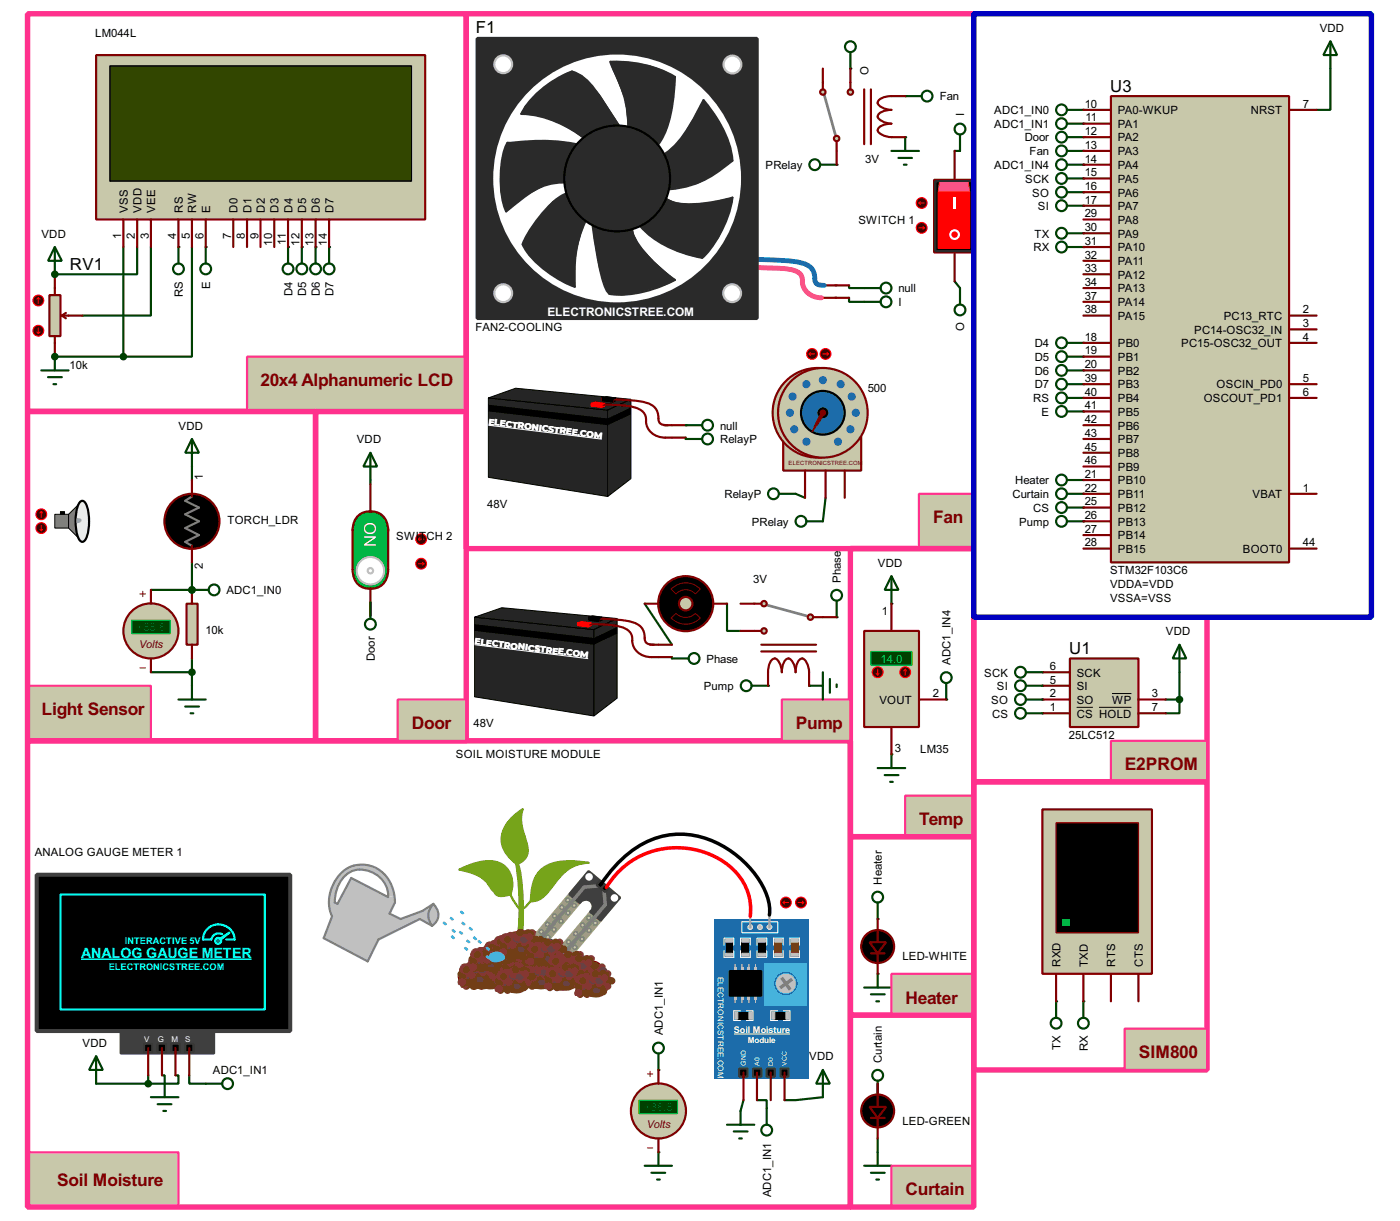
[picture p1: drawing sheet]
<svg xmlns="http://www.w3.org/2000/svg" width="259mm" height="226mm" viewBox="0 0 259 226" stroke-linecap="round" stroke-linejoin="round" font-family="sans-serif">
<defs><g id="words">
<g font-size="3.6" fill="#800000">
<text x="48.3" y="71.6">20x4 Alphanumeric LCD</text>
<text x="172.8" y="97">Fan</text>
<text x="7.7" y="132.5">Light Sensor</text>
<text x="76.3" y="135.1">Door</text>
<text x="147.4" y="135.1">Pump</text>
<text x="208.4" y="142.7">E2PROM</text>
<text x="170.3" y="152.9">Temp</text>
<text x="167.7" y="185.9">Heater</text>
<text x="210.9" y="196">SIM800</text>
<text x="10.6" y="219.6">Soil Moisture</text>
<text x="167.7" y="221.4">Curtain</text>
</g>
<g font-size="3.5">
<text x="88.1" y="6.2">F1</text>
<text x="205.6" y="17">U3</text>
<text x="13" y="50">RV1</text>
<text x="198" y="121.2">U1</text>
</g>
<text font-size="3.5" fill="#fff" x="67.5" y="96.6" transform="rotate(90 67.5 96.6)">ON</text>
<text font-size="3" fill="#0ff" x="15" y="177.5">ANALOG GAUGE METER</text>
<text font-size="2.5" fill="#fff" x="101.4" y="58.5">ELECTRONICSTREE.COM</text>
<g font-size="2.4">
<text x="244.4" y="5.9">VDD</text>
<text x="17.6" y="6.9">LM044L</text>
<text x="160.9" y="14" transform="rotate(-90 160.9 14)">O</text>
<text x="174" y="18.6">Fan</text>
<text x="178.6" y="21.6" transform="rotate(-90 178.6 21.6)">I</text>
<text x="184.1" y="21.2">ADC1_IN0</text>
<text x="184.1" y="23.7">ADC1_IN1</text>
<text x="200.9" y="20">10</text>
<text x="201.1" y="22.5">11</text>
<text x="207" y="21.2">PA0-WKUP</text>
<text x="207" y="23.7">PA1</text>
<text x="231.6" y="21.2">NRST</text>
<text x="241.3" y="20">7</text>
<text x="189.8" y="26.2">Door</text>
<text x="190.7" y="28.8">Fan</text>
<text x="200.9" y="25">12</text>
<text x="200.9" y="27.5">13</text>
<text x="207" y="26.2">PA2</text>
<text x="207" y="28.8">PA3</text>
<text x="141.8" y="31.3">PRelay</text>
<text x="160.3" y="30.2">3V</text>
<text x="184.1" y="31.3">ADC1_IN4</text>
<text x="189.9" y="33.9">SCK</text>
<text x="200.9" y="30.1">14</text>
<text x="200.9" y="32.7">15</text>
<text x="200.9" y="35.2">16</text>
<text x="207" y="31.3">PA4</text>
<text x="207" y="33.9">PA5</text>
<text x="23.6" y="39.4" transform="rotate(-90 23.6 39.4)">VSS</text>
<text x="26.2" y="39.4" transform="rotate(-90 26.2 39.4)">VDD</text>
<text x="28.8" y="39.4" transform="rotate(-90 28.8 39.4)">VEE</text>
<text x="33.9" y="39.4" transform="rotate(-90 33.9 39.4)">RS</text>
<text x="36.4" y="39.4" transform="rotate(-90 36.4 39.4)">RW</text>
<text x="38.9" y="39.4" transform="rotate(-90 38.9 39.4)">E</text>
<text x="44" y="39.4" transform="rotate(-90 44 39.4)">D0</text>
<text x="46.6" y="39.4" transform="rotate(-90 46.6 39.4)">D1</text>
<text x="49" y="39.4" transform="rotate(-90 49 39.4)">D2</text>
<text x="51.6" y="39.4" transform="rotate(-90 51.6 39.4)">D3</text>
<text x="54.2" y="39.4" transform="rotate(-90 54.2 39.4)">D4</text>
<text x="56.7" y="39.4" transform="rotate(-90 56.7 39.4)">D5</text>
<text x="59.3" y="39.4" transform="rotate(-90 59.3 39.4)">D6</text>
<text x="61.7" y="39.4" transform="rotate(-90 61.7 39.4)">D7</text>
<text x="159" y="41.5">SWITCH 1</text>
<text x="191.2" y="36.4">SO</text>
<text x="192.2" y="38.9">SI</text>
<text x="200.9" y="37.7">17</text>
<text x="200.9" y="40.2">29</text>
<text x="207" y="36.4">PA6</text>
<text x="207" y="38.9">PA7</text>
<text x="207" y="41.5">PA8</text>
<text x="7.7" y="44">VDD</text>
<text x="22.5" y="44.4" transform="rotate(-90 22.5 44.4)">1</text>
<text x="25" y="44.4" transform="rotate(-90 25 44.4)">2</text>
<text x="27.6" y="44.4" transform="rotate(-90 27.6 44.4)">3</text>
<text x="32.7" y="44.4" transform="rotate(-90 32.7 44.4)">4</text>
<text x="35.2" y="44.4" transform="rotate(-90 35.2 44.4)">5</text>
<text x="37.7" y="44.4" transform="rotate(-90 37.7 44.4)">6</text>
<text x="42.8" y="44.4" transform="rotate(-90 42.8 44.4)">7</text>
<text x="45.4" y="44.4" transform="rotate(-90 45.4 44.4)">8</text>
<text x="47.9" y="44.4" transform="rotate(-90 47.9 44.4)">9</text>
<text x="50.4" y="45.5" transform="rotate(-90 50.4 45.5)">10</text>
<text x="53" y="45.4" transform="rotate(-90 53 45.4)">11</text>
<text x="55.5" y="45.5" transform="rotate(-90 55.5 45.5)">12</text>
<text x="58" y="45.5" transform="rotate(-90 58 45.5)">13</text>
<text x="60.6" y="45.5" transform="rotate(-90 60.6 45.5)">14</text>
<text x="191.4" y="46.6">RX</text>
<text x="191.6" y="44">TX</text>
<text x="200.9" y="42.8">30</text>
<text x="200.9" y="45.4">31</text>
<text x="200.9" y="47.9">32</text>
<text x="207" y="44">PA9</text>
<text x="207" y="46.6">PA10</text>
<text x="38.9" y="53.5" transform="rotate(-90 38.9 53.5)">E</text>
<text x="200.9" y="50.4">33</text>
<text x="200.9" y="52.9">34</text>
<text x="207" y="49.1">PA11</text>
<text x="207" y="51.6">PA12</text>
<text x="33.9" y="55.1" transform="rotate(-90 33.9 55.1)">RS</text>
<text x="54.2" y="54.8" transform="rotate(-90 54.2 54.8)">D4</text>
<text x="56.7" y="54.8" transform="rotate(-90 56.7 54.8)">D5</text>
<text x="59.3" y="54.8" transform="rotate(-90 59.3 54.8)">D6</text>
<text x="61.8" y="54.8" transform="rotate(-90 61.8 54.8)">D7</text>
<text x="166.4" y="54.2">null</text>
<text x="166.4" y="56.7">I</text>
<text x="200.9" y="55.5">37</text>
<text x="200.9" y="58.1">38</text>
<text x="207" y="54.2">PA13</text>
<text x="207" y="56.7">PA14</text>
<text x="207" y="59.3">PA15</text>
<text x="226.6" y="59.3">PC13_RTC</text>
<text x="241.3" y="58.1">2</text>
<text x="88.1" y="61.3">FAN2-COOLING</text>
<text x="178.6" y="61.4" transform="rotate(-90 178.6 61.4)">O</text>
<text x="191.6" y="64.3">D4</text>
<text x="200.9" y="63.1">18</text>
<text x="200.9" y="65.6">19</text>
<text x="207" y="64.3">PB0</text>
<text x="218.8" y="64.3">PC15-OSC32_OUT</text>
<text x="221.2" y="61.8">PC14-OSC32_IN</text>
<text x="241.3" y="60.6">3</text>
<text x="241.3" y="63.1">4</text>
<text x="12.9" y="68.3">10k</text>
<text x="191.6" y="66.9">D5</text>
<text x="191.6" y="69.4">D6</text>
<text x="191.6" y="72">D7</text>
<text x="200.9" y="68.2">20</text>
<text x="200.9" y="70.8">39</text>
<text x="207" y="66.9">PB1</text>
<text x="207" y="69.4">PB2</text>
<text x="207" y="72">PB3</text>
<text x="225.3" y="72">OSCIN_PD0</text>
<text x="241.3" y="70.8">5</text>
<text x="160.7" y="72.6">500</text>
<text x="191.3" y="74.5">RS</text>
<text x="192.9" y="77">E</text>
<text x="200.9" y="73.3">40</text>
<text x="200.9" y="75.8">41</text>
<text x="207" y="74.5">PB4</text>
<text x="207" y="77">PB5</text>
<text x="222.9" y="74.5">OSCOUT_PD1</text>
<text x="241.3" y="73.3">6</text>
<text x="33.1" y="79.6">VDD</text>
<text x="66.1" y="82.1">VDD</text>
<text x="133.4" y="79.6">null</text>
<text x="133.4" y="82.1">RelayP</text>
<text x="200.9" y="83.5">45</text>
<text x="200.9" y="78.3">42</text>
<text x="200.9" y="80.9">43</text>
<text x="207" y="79.6">PB6</text>
<text x="207" y="82.1">PB7</text>
<text x="37.6" y="88.9" transform="rotate(-90 37.6 88.9)">1</text>
<text x="188" y="89.7">Heater</text>
<text x="200.9" y="86">46</text>
<text x="200.9" y="88.5">21</text>
<text x="207" y="84.7">PB8</text>
<text x="207" y="87.2">PB9</text>
<text x="207" y="89.7">PB10</text>
<text x="90.3" y="94.1">48V</text>
<text x="134.2" y="92.3">RelayP</text>
<text x="187.5" y="92.3">Curtain</text>
<text x="191.3" y="94.8">CS</text>
<text x="200.9" y="91.1">22</text>
<text x="200.9" y="93.6">25</text>
<text x="207" y="92.3">PB11</text>
<text x="207" y="94.8">PB12</text>
<text x="232" y="92.3">VBAT</text>
<text x="241.3" y="91.1">1</text>
<text x="42.1" y="97.1">TORCH_LDR</text>
<text x="73.4" y="100.1">SWITCH 2</text>
<text x="139.2" y="97.4">PRelay</text>
<text x="188.8" y="97.4">Pump</text>
<text x="200.9" y="96.2">26</text>
<text x="200.9" y="98.7">27</text>
<text x="200.9" y="101.2">28</text>
<text x="207" y="97.4">PB13</text>
<text x="207" y="99.9">PB14</text>
<text x="241.3" y="101.2">44</text>
<text x="37.5" y="105.3" transform="rotate(-90 37.5 105.3)">2</text>
<text x="155.8" y="107.9" transform="rotate(-90 155.8 107.9)">Phase</text>
<text x="162.6" y="105">VDD</text>
<text x="205.6" y="106.4">STM32F103C6</text>
<text x="207" y="102.4">PB15</text>
<text x="230.2" y="102.4">BOOT0</text>
<text x="41.9" y="110.1">ADC1_IN0</text>
<text x="139.5" y="108">3V</text>
<text x="163.3" y="113.9">1</text>
<text x="205.6" y="108.9">VDDA=VDD</text>
<text x="205.6" y="111.5">VSSA=VSS</text>
<text x="38.1" y="117.4">10k</text>
<text x="215.9" y="117.7">VDD</text>
<text x="69.4" y="122.4" transform="rotate(-90 69.4 122.4)">Door</text>
<text x="130.8" y="122.8">Phase</text>
<text x="176.1" y="123.2" transform="rotate(-90 176.1 123.2)">ADC1_IN4</text>
<text x="182.3" y="125.3">SCK</text>
<text x="194.5" y="124.1">6</text>
<text x="199.4" y="125.3">SCK</text>
<text x="130.4" y="127.8">Pump</text>
<text x="162.9" y="130.4">VOUT</text>
<text x="172.8" y="129.2">2</text>
<text x="183.6" y="130.4">SO</text>
<text x="184.6" y="127.8">SI</text>
<text x="194.5" y="126.6">5</text>
<text x="194.5" y="129.2">2</text>
<text x="194.5" y="131.7">1</text>
<text x="199.4" y="127.8">SI</text>
<text x="199.4" y="130.4">SO</text>
<text x="206" y="130.4">WP</text>
<text x="213.4" y="131.7">7</text>
<text x="213.4" y="129.2">3</text>
<text x="87.7" y="134.7">48V</text>
<text x="183.7" y="132.9">CS</text>
<text x="198" y="136.9">25LC512</text>
<text x="199.4" y="132.9">CS HOLD</text>
<text x="84.4" y="140.4">SOIL MOISTURE MODULE</text>
<text x="165.8" y="139.2">3</text>
<text x="170.4" y="139.4">LM35</text>
<text x="6.4" y="158.5">ANALOG GAUGE METER 1</text>
<text x="163.4" y="163.8" transform="rotate(-90 163.4 163.8)">Heater</text>
<text x="167.1" y="177.9">LED-WHITE</text>
<text x="196.4" y="179.1" transform="rotate(-90 196.4 179.1)">RXD</text>
<text x="201.4" y="179.1" transform="rotate(-90 201.4 179.1)">TXD</text>
<text x="206.6" y="179.1" transform="rotate(-90 206.6 179.1)">RTS</text>
<text x="211.7" y="179.1" transform="rotate(-90 211.7 179.1)">CTS</text>
<text x="122.8" y="191.8" transform="rotate(-90 122.8 191.8)">ADC1_IN1</text>
<text x="15.3" y="193.9">VDD</text>
<text x="149.9" y="196.4">VDD</text>
<text x="163.3" y="196.8" transform="rotate(-90 163.3 196.8)">Curtain</text>
<text x="196.4" y="194.5" transform="rotate(-90 196.4 194.5)">TX</text>
<text x="201.4" y="194.7" transform="rotate(-90 201.4 194.7)">RX</text>
<text x="39.4" y="199">ADC1_IN1</text>
<text x="167.1" y="208.3">LED-GREEN</text>
<text x="142.8" y="221.8" transform="rotate(-90 142.8 221.8)">ADC1_IN1</text>
</g>
<g font-size="2.4" fill="#008000">
<text x="25.3" y="116.9">+88.8</text>
<text x="119.3" y="205.8">+88.8</text>
</g>
<text font-size="2.4" fill="#0f0" x="163.1" y="122.8">14.0</text>
<g font-size="2.3" fill="#fff">
<text x="90.4" y="78.6" transform="rotate(7 90.4 78.6)">E</text>
<text x="90.5" y="78.7" transform="rotate(7 90.5 78.7)">ELECTRONICSTREE.COM</text>
<text x="87.9" y="119.3" transform="rotate(7 87.9 119.3)">E</text>
<text x="87.9" y="119.3" transform="rotate(7 87.9 119.3)">ELECTRONICSTREE.COM</text>
</g>
<g font-size="2.3" fill="#800000">
<text x="25.8" y="120">Volts</text>
<text x="119.8" y="208.8">Volts</text>
</g>
<g font-size="1.9" fill="#0ff">
<text x="20.1" y="179.7">ELECTRONICSTREE.COM</text>
<text x="23.1" y="174.9">INTERACTIVE 5V</text>
</g>
<text font-size="1.9" fill="#fff" x="135.9" y="191.4">Soil Moisture</text>
<g font-size="1.7" fill="#fff">
<text x="133" y="180.9" transform="rotate(90 133 180.9)">ELECTRONICSTREE.COM</text>
<text x="26.7" y="193">V</text>
<text x="29.2" y="193">G</text>
<text x="31.8" y="193">M</text>
<text x="34.3" y="193">S</text>
<text x="138.5" y="193.3">Module</text>
</g>
<g font-size="1.4" fill="#fff">
<text x="138.2" y="197.4" transform="rotate(-90 138.2 197.4)">GND</text>
<text x="140.7" y="197.4" transform="rotate(-90 140.7 197.4)">A0</text>
<text x="143.2" y="197.4" transform="rotate(-90 143.2 197.4)">D0</text>
<text x="145.8" y="197.4" transform="rotate(-90 145.8 197.4)">VCC</text>
</g>
<text font-size="1.2" fill="#800000" x="146.1" y="86.2">ELECTRONICSTREE.COM</text>
</g></defs>
<g fill="#004000">
<circle cx="10.2" cy="66.1" r=".2"/>
<circle cx="10.2" cy="50.8" r=".2"/>
</g>
<path d="M10.2 66.1h12.7" fill="none" stroke="#004000" stroke-width=".4"/>
<g fill="#004000">
<circle cx="61" cy="45.8" r=".2"/>
<circle cx="58.5" cy="45.8" r=".2"/>
<circle cx="55.9" cy="45.8" r=".2"/>
<circle cx="53.4" cy="45.8" r=".2"/>
<circle cx="38.1" cy="45.8" r=".2"/>
</g>
<path d="M35.6 45.8v20.3h-12.7" fill="none" stroke="#004000" stroke-width=".4"/>
<circle cx="33.1" cy="45.8" r=".2" fill="#004000"/>
<path d="M22.9 45.8v20.3M25.4 45.8v5h-15.2M28 45.8v12.7h-12.7M35.6 104.2v5.1h-7.6" fill="none" stroke="#004000" stroke-width=".4"/>
<circle cx="35.6" cy="109.3" r=".2" fill="#004000"/>
<path d="M157.3 55.2v.7h2.8M157.3 52.9v.5h2.8M35.6 86.4v2.5M28 124.5h7.6M35.6 122v5" fill="none" stroke="#004000" stroke-width=".4"/>
<g fill="#004000">
<circle cx="155" cy="30.5" r=".2"/>
<circle cx="157.5" cy="12.7" r=".2"/>
<circle cx="167.7" cy="17.8" r=".2"/>
<circle cx="167.7" cy="25.4" r=".2"/>
</g>
<path d="M127 81.1v.2M162.6 200.7v2.5M162.6 210.9v2.5" fill="none" stroke="#004000" stroke-width=".4"/>
<g fill="#004000">
<circle cx="127" cy="78.8" r=".2"/>
<circle cx="122" cy="213.4" r=".2"/>
<circle cx="122" cy="198.2" r=".2"/>
</g>
<path d="M176.8 28h1M176.8 52.1l1 1.3M68.6 88.9v.8M68.6 111.6v2.5M27.5 199.2v1.5M30 199.2h.5v1.5M32.5 199.2h.6v1.5h-5.6M35.1 199.2v1.5h3M17.8 200.7h9.7M137.7 203.8l-.5 2M140.2 203.8h1.8v1.5M152.4 203.2l-5 .6h-2.1" fill="none" stroke="#004000" stroke-width=".4"/>
<g fill="#004000">
<circle cx="165.1" cy="139.7" r=".2"/>
<circle cx="165.1" cy="111.8" r=".2"/>
<circle cx="175.3" cy="129.6" r=".2"/>
</g>
<path d="M147.4 91.5l1.7 .7M152.9 92.2l-.5 4.4M119.4 111.8l5.1 7.6M124.5 121.7v.3" fill="none" stroke="#004000" stroke-width=".4"/>
<circle cx="155" cy="114.3" r=".2" fill="#004000"/>
<path d="M134.7 111.8v5.1h2.5" fill="none" stroke="#004000" stroke-width=".4"/>
<g fill="#004000">
<circle cx="142.3" cy="127" r=".2"/>
<circle cx="149.9" cy="127" r=".2"/>
<circle cx="162.6" cy="170.2" r=".2"/>
<circle cx="162.6" cy="180.4" r=".2"/>
<circle cx="195.6" cy="185.5" r=".2"/>
<circle cx="200.7" cy="185.5" r=".2"/>
</g>
<path d="M246.4 12.7v7.7h-2.5" fill="none" stroke="#004000" stroke-width=".4"/>
<g fill="#004000">
<circle cx="200.7" cy="20.4" r=".2"/>
<circle cx="200.7" cy="25.4" r=".2"/>
<circle cx="200.7" cy="22.9" r=".2"/>
<circle cx="200.7" cy="28" r=".2"/>
<circle cx="200.7" cy="30.5" r=".2"/>
<circle cx="200.7" cy="33.1" r=".2"/>
<circle cx="200.7" cy="35.6" r=".2"/>
<circle cx="200.7" cy="38.1" r=".2"/>
<circle cx="200.7" cy="43.2" r=".2"/>
<circle cx="200.7" cy="88.9" r=".2"/>
<circle cx="200.7" cy="45.8" r=".2"/>
<circle cx="200.7" cy="63.5" r=".2"/>
<circle cx="200.7" cy="66.1" r=".2"/>
<circle cx="200.7" cy="68.6" r=".2"/>
<circle cx="200.7" cy="71.2" r=".2"/>
<circle cx="200.7" cy="91.5" r=".2"/>
<circle cx="200.7" cy="73.7" r=".2"/>
<circle cx="200.7" cy="76.2" r=".2"/>
<circle cx="200.7" cy="94" r=".2"/>
<circle cx="200.7" cy="96.6" r=".2"/>
<circle cx="193.1" cy="124.5" r=".2"/>
<circle cx="193.1" cy="127" r=".2"/>
<circle cx="193.1" cy="129.6" r=".2"/>
<circle cx="193.1" cy="132.1" r=".2"/>
</g>
<path d="M246.4 7.7l1.3 2.5h-2.6zM246.4 7.7v5M10.2 45.8l1.3 2.5h-2.6zM10.2 45.8v5M7.7 68.6h5M8.9 69.9h2.6M9.9 71.2h.5M10.2 66.1v2.5M215.9 129.6h2.6M218.5 129.6v2.5h-2.6M218.5 124.5v5.1" fill="none" stroke="#004000" stroke-width=".4"/>
<path d="M9.2 54.7h2v7.6h-2z" fill="#c8c8aa" stroke="#800000" stroke-width=".4"/>
<path d="M10.2 50.8v3.9M11.5 58.5l.7 .5M11.5 58.5h3.8M12.2 58l-.7 .5M10.2 62.3v3.8" fill="none" stroke="#800000" stroke-width=".4"/>
<circle cx="7.1" cy="55.7" r="1" fill="#400000" stroke="#f00" stroke-width=".2"/>
<path d="M7.1 55.2l-.2 .2M7.1 55.2l.3 .2M7.1 55.2v1" fill="none" stroke="#f00" stroke-width=".2"/>
<circle cx="7.1" cy="61.3" r="1" fill="#400000" stroke="#f00" stroke-width=".2"/>
<path d="M6.9 61.5l.2 .3M7.1 60.8v1M7.4 61.5l-.3 .3" fill="none" stroke="#f00" stroke-width=".2"/>
<g fill="#004000" stroke="#004000" stroke-width=".4">
<circle cx="10.1" cy="66.1" r=".5"/>
<circle cx="10.1" cy="50.8" r=".5"/>
<circle cx="22.8" cy="66.1" r=".5"/>
</g>
<g fill="none" stroke="#004000" stroke-width=".4">
<path d="M33.1 45.8v3M38.1 45.8v3M53.4 45.8v3M55.9 45.8v3M58.5 45.8v3M61 45.8v3"/>
<circle cx="33" cy="49.8" r="1"/>
<circle cx="38.1" cy="49.8" r="1"/>
<circle cx="53.3" cy="49.8" r="1"/>
<circle cx="55.9" cy="49.8" r="1"/>
<circle cx="58.4" cy="49.8" r="1"/>
<circle cx="60.9" cy="49.8" r="1"/>
</g>
<path d="M17.8 10.2h61v30.5h-61z" fill="#c8c8aa" stroke="#800000" stroke-width=".4"/>
<path d="M20.4 12.2h55.8v21.4h-55.8z" fill="#324600" stroke="#000" stroke-width=".25"/>
<g fill="none" stroke="#800000" stroke-width=".4">
<path d="M22.9 40.7v5.1M25.4 40.7v5.1M28 40.7v5.1M33.1 40.7v5.1M35.6 40.7v5.1M38.1 40.7v5.1M43.2 40.7v5.1M45.8 40.7v5.1M48.3 40.7v5.1M50.8 40.7v5.1M53.4 40.7v5.1M55.9 40.7v5.1"/>
<path d="M58.5 40.7v5.1M61 40.7v5.1"/>
</g>
<path d="M5.1 2.6h81.3v73.6h-81.3z" fill="none" stroke="#ff318d" stroke-width="1"/>
<path d="M45.8 66.1h40.6v10.1h-40.6z" fill="#c8c8aa" stroke="#ff318d" stroke-width=".4"/>
<g fill="none" stroke="#004000" stroke-width=".4">
<path d="M197.6 20.4h3.1M197.6 63.5h3.1M197.6 66.1h3.1M197.6 68.6h3.1M197.6 71.2h3.1M197.6 73.7h3.1M197.6 76.2h3.1"/>
<circle cx="196.6" cy="20.4" r="1"/>
<circle cx="196.6" cy="71.2" r="1"/>
<circle cx="196.6" cy="63.5" r="1"/>
<circle cx="196.6" cy="68.6" r="1"/>
<circle cx="196.6" cy="66.1" r="1"/>
<circle cx="196.6" cy="73.7" r="1"/>
<circle cx="196.6" cy="76.2" r="1"/>
</g>
<path d="M5.1 127h22.9v10.2h-22.9z" fill="#c8c8aa" stroke="#ff318d" stroke-width=".4"/>
<path d="M5.1 76.2h53.4v61h-53.4z" fill="none" stroke="#ff318d" stroke-width="1"/>
<circle cx="35.5" cy="96.6" r="5.1" fill="#000" stroke="#800000" stroke-width=".4"/>
<path d="M35.6 92l-1.3 .8 2.6 1.2-2.6 1.3 2.6 1.3-2.6 1.2 2.6 1.3-2.6 1.3 1.3 .7" fill="none" stroke="#808080" stroke-width=".4"/>
<path d="M35.6 91.5v.5M35.6 101.1v.5" fill="none" stroke="#800000" stroke-width=".4"/>
<g fill="#808080" stroke="#000" stroke-width=".19">
<path d="M10.2 95.3h2.5v2.5h-2.5z" fill-rule="evenodd"/>
<path d="M15 92.8a5.2 5.2 0 0 0-1 3.8v.8a4.6 4.6 0 0 0 1 2.9l.3 .1-2.6-2.6v-2.5l2.6-2.5z" fill-rule="evenodd"/>
</g>
<path d="M15 92.8h.3a1.56 1.56 0 0 1 .9 1.4 9 9 0 0 1-.4 5.8l-.5 .4a1.56 1.56 0 0 1-1-1.5 9 9 0 0 1 .4-5.8z" fill-rule="evenodd" fill="#e6e6e6" stroke="#000" stroke-width=".4"/>
<path d="M14.3 96.1l.7 .2a.7 .7 0 0 1-.7 .5z" fill-rule="evenodd" fill="#a6a8aa" stroke="#9f9fa8" stroke-width=".19"/>
<path d="M11.2 94.8h.8v.5h-.8z" fill="#000" stroke="#000" stroke-width=".19"/>
<path d="M35.6 88.9v2.6M35.6 101.6v2.6" fill="none" stroke="#800000" stroke-width=".4"/>
<circle cx="7.6" cy="95.3" r="1" fill="#400000" stroke="#f00" stroke-width=".2"/>
<path d="M7.7 94.8l-.3 .2M7.7 94.8l.2 .2M7.7 94.8v1" fill="none" stroke="#f00" stroke-width=".2"/>
<circle cx="7.6" cy="97.8" r="1" fill="#400000" stroke="#f00" stroke-width=".2"/>
<path d="M7.4 98.1l.3 .2M7.7 97.3v1M7.9 98.1l-.2 .2" fill="none" stroke="#f00" stroke-width=".2"/>
<circle cx="27.9" cy="116.9" r="5.1" fill="#c8c8aa" stroke="#800000" stroke-width=".4"/>
<path d="M25.9 110h1.1M26.5 109.5v1M25.9 123.7h1.1" fill="none" stroke="#800000" stroke-width=".19"/>
<path d="M24.4 114.9h7.1v2.5h-7.1z" fill="#004000" stroke="#0f0" stroke-width=".2"/>
<path d="M28 109.3v2.5M28 122v2.5" fill="none" stroke="#800000" stroke-width=".4"/>
<path d="M34.6 111.8h2v7.6h-2z" fill="#c8c8aa" stroke="#800000" stroke-width=".4"/>
<path d="M35.6 109.3v2.5M35.6 119.4v2.6" fill="none" stroke="#800000" stroke-width=".4"/>
<g fill="none" stroke="#004000" stroke-width=".4">
<path d="M197.6 22.9h3.1M35.6 81.3l1.3 2.6h-2.6zM35.6 81.3v5.1M35.6 109.3h3M33.1 129.6h5M34.3 130.9h2.6M35.3 132.1h.5M35.6 127v2.6"/>
<circle cx="196.6" cy="22.9" r="1"/>
<circle cx="39.6" cy="109.3" r="1"/>
</g>
<g fill="#004000" stroke="#004000" stroke-width=".4">
<circle cx="35.5" cy="109.3" r=".5"/>
<circle cx="35.5" cy="124.5" r=".5"/>
</g>
<path d="M58.5 76.2h27.9v61h-27.9z" fill="none" stroke="#ff318d" stroke-width="1"/>
<path d="M5.1 213.4h28v10.2h-28z" fill="#c8c8aa" stroke="#ff318d" stroke-width=".4"/>
<g fill="none" stroke="#004000" stroke-width=".4">
<path d="M122 195.1v3.1"/>
<circle cx="121.9" cy="194.1" r="1"/>
</g>
<path d="M5.1 137.2h152.4v86.4h-152.4z" fill="none" stroke="#ff318d" stroke-width="1"/>
<path d="M73.7 129.6h12.7v7.6h-12.7z" fill="#c8c8aa" stroke="#ff318d" stroke-width=".4"/>
<g fill="none" stroke="#004000" stroke-width=".4">
<path d="M197.6 25.4h3.1"/>
<circle cx="196.6" cy="25.4" r="1"/>
</g>
<path d="M140.5 48.1l4.6 .1a11.1 11.1 0 0 1 4.7 1 2.88 2.88 0 0 1 1.1 2.8 1.1 1.1 0 0 0 1.2 .8l.6 .1" fill="none" stroke="#1c6caa" stroke-width=".9"/>
<path d="M140.5 49.6l4.2 .1a5.4 5.4 0 0 1 3.6 1.2l.3 .5a3.4 3.4 0 0 0 3.6 3.8" fill="none" stroke="#f55" stroke-width=".9"/>
<path d="M151.9 52.9h3.1M152.2 55.2h2.8" fill="none" stroke="#800000" stroke-width=".4"/>
<path d="M88.4 7.2h51.8v51.8h-51.8z" fill="#2a2a2a" stroke="#2a2a2a" stroke-width=".65"/>
<circle cx="114.3" cy="33.1" r="22.4" fill="#fff" stroke="#fff" stroke-width=".4"/>
<circle cx="114.3" cy="33.1" r="23.4" fill="#fff" stroke="#2a2a2a" stroke-width=".9"/>
<g fill="#fff" stroke="#c0c0c0" stroke-width=".4">
<circle cx="135.6" cy="12" r="1.65"/>
<circle cx="93.2" cy="11.9" r="1.65"/>
<circle cx="93.2" cy="54.3" r="1.65"/>
<circle cx="135.6" cy="54.3" r="1.65"/>
</g>
<circle cx="114.3" cy="33.1" r="22.2" fill="#fff" stroke="#fff" stroke-width=".4"/>
<g fill="#2a2a2a" stroke="#2a2a2a" stroke-width=".19">
<path d="M94 26.5l4.6-.3h5.1l3 .5-1.5 2.6-.5 2v2.5h-1.5l-2.3 .5-3.3 1.8-3.8 3.1a17.3 17.3 0 0 1 .2-12.7z" fill-rule="evenodd"/>
<path d="M102.4 37.4l2.5-1.5a15.3 15.3 0 0 0 3.6 5 23 23 0 0 0-2 9.9v2.3a21 21 0 0 1-8.9-6.6l-.8-1.2a17.4 17.4 0 0 1 4.1-6.1z" fill-rule="evenodd"/>
<path d="M109.8 41.4l1.5 1.1 2.3 .5 2.5-.3 1-.2 .3 1 1 2 2.5 2.8 4.1 3.6-2 1-5.9 1.5-2 .3-2-.3-.8-.8-1.3-4-1-5.9z" fill-rule="evenodd"/>
<path d="M123.5 36.9l1.8 .7 2.8 .3 3.3-.3 4.3-1v.5l-1 3.3-1.6 3.6-3 3.8a22.6 22.6 0 0 1-9.7-4.1l-1.7-1.7 2-1.3 2-2.3z" fill-rule="evenodd"/>
<path d="M130.3 18.6a21.4 21.4 0 0 1 5.4 11.2l-3.6 2.5-2.5 1.5-2.6 .8-3.5 .5 .2-.5a7.7 7.7 0 0 0-.7-5.9l.7-.5 2.3-2.2 2.6-4.1z" fill-rule="evenodd"/>
<path d="M113.1 11.5l4.3 .2 3 .5 2.8 1.1 1.8 1-.3 3.5-.5 3.3-.7 2.8-1 2.1-.8 1a6.4 6.4 0 0 0-5.3-3.3l-.5-5.1z" fill-rule="evenodd"/>
<path d="M99.3 17.6l2.3-2.1 3.6-2 .8-.2 1.7 .7 1.6 1.5 1.7 2.1 3.8 5.8a10 10 0 0 0-5.8 1.5l-.8 .8a20.4 20.4 0 0 0-10.4-4.6h-1.2l.7-1.5z" fill-rule="evenodd"/>
</g>
<path d="M104.9 35.9a14.3 14.3 0 0 0-5.5 4.9l-1.4 2.1-1.2 2.4a17.6 17.6 0 0 0 8 7.1l1.7 .7a24.5 24.5 0 0 1 2-12.2M106.7 26.7a44.6 44.6 0 0 0-12.7-.2 17.1 17.1 0 0 0-1.1 9.7l.5 2.1 .4 .9 1-.9a16.9 16.9 0 0 1 7.4-4.3l2.2-.2M114.6 23.2a60.8 60.8 0 0 0-5.7-8.1 6.9 6.9 0 0 0-2.9-1.8 18.4 18.4 0 0 0-9.4 7.8 20.2 20.2 0 0 1 11.4 4.3M116.4 23.4a24.9 24.9 0 0 0-3.2-11.4l-.1-.5a21.6 21.6 0 0 1 11.9 2.8 26.6 26.6 0 0 1-2.3 11.3l-.7 1.1M123.2 28.5a21.4 21.4 0 0 0 6.3-8.4l.8-1.5a23.1 23.1 0 0 1 5.2 9.9l.2 1.3a19.7 19.7 0 0 1-11.7 5.3M123.5 36.9a7.9 7.9 0 0 0 4.8 .9l4.3-.5 3.1-.7a20.6 20.6 0 0 1-5.6 11.2 20.1 20.1 0 0 1-11.4-5.8M109.8 41.7a56.7 56.7 0 0 0 2.4 11.8l.6 .8 .3 .1M117.1 42.5a8.6 8.6 0 0 0 2.8 4.8l2.9 2.9 2.2 1.7a20.5 20.5 0 0 1-12.2 2.5" fill="none" stroke="#2a2a2a" stroke-width=".4"/>
<circle cx="114.3" cy="33.1" r="9.8" fill="#2a2a2a" stroke="#000" stroke-width=".4"/>
<path d="M154.7 55.2h2.6M154.7 52.9h2.6" fill="none" stroke="#800000" stroke-width=".4"/>
<g fill="none" stroke="#004000" stroke-width=".4">
<path d="M157.5 9.7v3M167.7 17.8h3M151.9 30.5h3.1M165.1 28h5.1M166.4 29.3h2.5M167.4 30.5h.5M167.7 25.4v2.6M160.1 55.9h3M160.1 53.4h3"/>
<circle cx="157.5" cy="8.7" r="1"/>
<circle cx="171.7" cy="17.8" r="1"/>
<circle cx="150.9" cy="30.5" r="1"/>
<circle cx="164.1" cy="53.4" r="1"/>
<circle cx="164.1" cy="55.9" r="1"/>
</g>
<path d="M152.7 17.6l2 7.3" fill="none" stroke="#808080" stroke-width=".5"/>
<g fill="#c8c8aa" stroke="#800000" stroke-width=".4">
<circle cx="154.9" cy="25.7" r=".5"/>
<circle cx="152.4" cy="17.1" r=".5"/>
</g>
<path d="M152.4 15.3v1.3" fill="none" stroke="#800000" stroke-width=".4"/>
<circle cx="157.5" cy="17.1" r=".5" fill="#c8c8aa" stroke="#800000" stroke-width=".4"/>
<path d="M152.4 12.7v2.6M157.5 12.7v3.9M160.1 16.6v10.1M161.3 16.6v10.1M167.7 17.8a8.7 8.7 0 0 0-4.3 .3 .88 .88 0 0 0-.7 1.2 3.2 3.2 0 0 0 2.4 1.1 3.3 3.3 0 0 0-2.4 .8 .89 .89 0 0 0 .7 1.2l1.1 .4 .6 .1a3.3 3.3 0 0 0-2.4 .9l-.1 .4a2.75 2.75 0 0 0 2.5 1.2h2.6M155 26.2v4.3" fill="none" stroke="#800000" stroke-width=".4"/>
<g fill="none" stroke="#004000" stroke-width=".4">
<path d="M197.6 28h3.1"/>
<circle cx="196.6" cy="28" r="1"/>
</g>
<path d="M86.4 2.6h94v99h-94z" fill="none" stroke="#ff318d" stroke-width="1"/>
<path d="M170.2 91.5h10.2v10.1h-10.2z" fill="#c8c8aa" stroke="#ff318d" stroke-width=".4"/>
<g fill="none" stroke="#004000" stroke-width=".4">
<path d="M197.6 88.9h3.1M197.6 91.5h3.1M160.1 215.9h5M161.3 217.2h2.6M162.3 218.5h.5M162.6 200.2v3M162.6 213.4v2.5"/>
<circle cx="196.6" cy="91.5" r="1"/>
<circle cx="196.6" cy="88.9" r="1"/>
<circle cx="162.5" cy="199.2" r="1"/>
</g>
<g fill="#000" stroke="#800000" stroke-width=".4">
<path d="M161.1 205h3l-1.5 2.1z"/>
<circle cx="162.5" cy="205.8" r="3.1"/>
</g>
<path d="M161.3 207.1h2.6M162.6 200.7v4.3M162.6 207.1v3.8" fill="none" stroke="#800000" stroke-width=".4"/>
<g fill="#252525" stroke="#000" stroke-width=".19">
<path d="M90.5 73.7l22.1 2.3v16l-22.1-3.6z" fill-rule="evenodd"/>
<path d="M90.5 73.7l5-1.8 21.4 2.1-4.3 2z" fill-rule="evenodd"/>
<path d="M112.6 76l4.3-2v14.7l-4.3 3.3z" fill-rule="evenodd"/>
</g>
<g fill="#000">
<path d="M90.5 75l22.1 2.5v1.3l-22.1-2.6z" fill-rule="evenodd"/>
<path d="M112.6 77.5l4.3-2v1.3l-4.3 2z" fill-rule="evenodd"/>
</g>
<path d="M109.5 74.7v.5M111.5 73.7v.5M111.5 75v.5M112 74.7v.5M113.6 74v.5" fill="none" stroke="#f00" stroke-width=".19"/>
<g fill="#f00" stroke="#f00" stroke-width=".19">
<path d="M109.5 75.2l.5-.2 2 .2-.5 .3z" fill-rule="evenodd"/>
<path d="M109.5 74.7l2 .3v.5l-2-.3z" fill-rule="evenodd"/>
<path d="M109.5 74.7l.8-.2 1.7 .2-.5 .3z" fill-rule="evenodd"/>
</g>
<g fill="#000" stroke="#000" stroke-width=".19">
<path d="M111.5 73.7l2.1 .3v.5l-2.1-.3z" fill-rule="evenodd"/>
<path d="M111.5 74.2l.5-.2 2.1 .2-.5 .3z" fill-rule="evenodd"/>
<path d="M111.5 73.7l.8-.2 1.8 .2-.5 .3z" fill-rule="evenodd"/>
</g>
<path d="M111.5 73.7v.5M113.6 74v.5" fill="none" stroke="#800000" stroke-width=".19"/>
<path d="M111.5 75h3.5a7.3 7.3 0 0 1 4 1.2l.4 .5 .2 .6a3.3 3.3 0 0 0 3.6 3.8h3.8M113.3 74l2.7 .1a11.8 11.8 0 0 1 4.7 .9 2.93 2.93 0 0 1 1.3 2.9 1.1 1.1 0 0 0 1.2 .8l.5 .1M123 78.8h4" fill="none" stroke="#800000" stroke-width=".4"/>
<path d="M114.1 73.7v.5" fill="none" stroke="#000" stroke-width=".19"/>
<path d="M90.4 78.7l21.1 2.6" fill="none" stroke="#fff" stroke-width=".19"/>
<g fill="none" stroke="#004000" stroke-width=".4">
<path d="M127 78.8h3.1M127 81.3h3.1"/>
<circle cx="131" cy="78.8" r="1"/>
<circle cx="131" cy="81.3" r="1"/>
</g>
<path d="M145.1 80.8h14.4v6.4h-14.4z" fill="#c8c8aa" stroke="#800000" stroke-width=".4"/>
<g fill="#c8c8aa" stroke="#800000" stroke-width=".4">
<circle cx="151.4" cy="76.5" r="8.3"/>
<circle cx="152.4" cy="76.5" r="8.3"/>
</g>
<circle cx="147.1" cy="79.5" r=".55" fill="#1f69a0" stroke="#1f69a0" stroke-width=".4"/>
<circle cx="152.4" cy="76.5" r="4.1" fill="#1f69a0" stroke="#000" stroke-width=".4"/>
<circle cx="152.4" cy="76.5" r=".8" fill="#800000" stroke="#000" stroke-width=".4"/>
<path d="M152.3 76.2l.5 .2-1 1.8-1.4 1.8 .9-2.1z" fill-rule="evenodd" fill="#800000" stroke="#800000" stroke-width=".19"/>
<g fill="#1f69a0" stroke="#1f69a0" stroke-width=".4">
<circle cx="146.3" cy="76.5" r=".55"/>
<circle cx="146.8" cy="73.5" r=".55"/>
<circle cx="149.3" cy="71.2" r=".55"/>
<circle cx="152.4" cy="70.4" r=".55"/>
<circle cx="155.7" cy="71.2" r=".55"/>
<circle cx="157.7" cy="73.5" r=".55"/>
<circle cx="158.5" cy="76.5" r=".55"/>
<circle cx="157.5" cy="79.5" r=".55"/>
<circle cx="155.2" cy="81.8" r=".55"/>
<circle cx="149.3" cy="81.8" r=".55"/>
</g>
<path d="M149.1 87.2v5M152.9 87.2v5M156.5 87.2v5" fill="none" stroke="#800000" stroke-width=".4"/>
<circle cx="152.9" cy="65.6" r="1" fill="#400000" stroke="#f00" stroke-width=".2"/>
<path d="M152.4 65.6h1.1M153.2 65.3l.3 .3M153.5 65.6l-.3 .2" fill="none" stroke="#f00" stroke-width=".2"/>
<circle cx="150.4" cy="65.6" r="1" fill="#400000" stroke="#f00" stroke-width=".2"/>
<path d="M149.9 65.6l.2 .2M149.9 65.6h1M150.1 65.3l-.2 .3" fill="none" stroke="#f00" stroke-width=".2"/>
<path d="M66.3 95.5a3.4 3.4 0 0 1 3.6-.5 3.4 3.4 0 0 1 2 3.1v5.1l-.2 3.5-.5 1.3-1.6 1h-1.5l-1.5-.5-1-1.5a53.9 53.9 0 0 1 0-10.4z" fill-rule="evenodd" fill="#00c000"/>
<path d="M65.3 98.1v7.4a3.1 3.1 0 0 0 3.6 3.5M68.4 94.8a3.1 3.1 0 0 1 3.5 3.5M68.9 94.8a3.1 3.1 0 0 0-3.6 3.5M71.9 98.1v7.4a3.1 3.1 0 0 1-3.5 3.5" fill="none" stroke="#800000" stroke-width=".4"/>
<g fill="#fff" stroke="#c0c0c0" stroke-width=".4">
<circle cx="68.6" cy="105.7" r="2.55"/>
<circle cx="68.6" cy="105.7" r=".5"/>
</g>
<path d="M68.6 89.7v5.1M68.6 109v5.1" fill="none" stroke="#800000" stroke-width=".4"/>
<circle cx="78" cy="104.4" r="1" fill="#400000" stroke="#f00" stroke-width=".2"/>
<path d="M77.5 104.4h1M78.3 104.2l.2 .2M78.5 104.4l-.2 .3" fill="none" stroke="#f00" stroke-width=".2"/>
<circle cx="78" cy="99.9" r="1" fill="#400000" stroke="#f00" stroke-width=".2"/>
<path d="M77.5 99.9l.3 .2M77.5 99.9h1M77.8 99.6l-.3 .3" fill="none" stroke="#f00" stroke-width=".2"/>
<path d="M119.4 215.9h5.1M120.7 217.2h2.5M121.7 218.5h.5M122 213.4v2.5" fill="none" stroke="#004000" stroke-width=".4"/>
<circle cx="121.9" cy="205.8" r="5.1" fill="#c8c8aa" stroke="#800000" stroke-width=".4"/>
<path d="M119.9 198.9h1M120.4 198.4v1M119.9 212.6h1" fill="none" stroke="#800000" stroke-width=".19"/>
<path d="M118.4 203.8h7.1v2.5h-7.1z" fill="#004000" stroke="#0f0" stroke-width=".2"/>
<path d="M122 198.2v2.5M122 210.9v2.5" fill="none" stroke="#800000" stroke-width=".4"/>
<g fill="none" stroke="#004000" stroke-width=".4">
<path d="M68.6 83.9l1.3 2.5h-2.6zM68.6 83.9v5M68.6 111.6v3"/>
<circle cx="68.6" cy="115.6" r="1"/>
</g>
<path d="M173 33.3h7.4v13.5h-7.4z" fill="#000" stroke="#800000" stroke-width=".4"/>
<path d="M173.3 33.6h6.8v12.9h-6.8z" fill="#000" stroke="#2a2a2a" stroke-width=".4"/>
<path d="M174 33.8h5.4l.2 1.8h-5.8z" fill-rule="evenodd" fill="#f55" stroke="#f55" stroke-width=".19"/>
<path d="M173.8 35.6h5.8v10.4h-5.8z" fill="#f00" stroke="#f00" stroke-width=".19"/>
<circle cx="176.8" cy="43.5" r=".8" fill="none" stroke="#fff" stroke-width=".4"/>
<path d="M176.6 36.6h.5v2.1h-.5z" fill="#fff"/>
<path d="M176.8 28v5.1M176.8 47v5.1" fill="none" stroke="#800000" stroke-width=".4"/>
<circle cx="170.7" cy="37.6" r="1" fill="#400000" stroke="#f00" stroke-width=".2"/>
<path d="M170.2 37.6l.3 .3M170.2 37.6h1M170.5 37.4l-.3 .2" fill="none" stroke="#f00" stroke-width=".2"/>
<circle cx="170.7" cy="42.2" r="1" fill="#400000" stroke="#f00" stroke-width=".2"/>
<path d="M170.2 42.2h1M171 42l.2 .2M171.2 42.2l-.2 .3" fill="none" stroke="#f00" stroke-width=".2"/>
<g fill="none" stroke="#004000" stroke-width=".4">
<path d="M177.8 24.9v3.1M177.8 53.4v3"/>
<circle cx="177.8" cy="23.9" r="1"/>
<circle cx="177.8" cy="57.4" r="1"/>
</g>
<path d="M6.8 162h47v29h-47z" fill="#000" stroke="#3f3f3f" stroke-width=".75"/>
<path d="M22.4 191.1h17.3v4h-17.3z" fill="#3f3f3f" stroke="#3f3f3f" stroke-width=".4"/>
<path d="M26.7 193.3h1.5v1.6h-1.5zM29.2 193.3h1.6v1.6h-1.6zM31.8 193.3h1.5v1.6h-1.5zM34.3 193.3h1.5v1.6h-1.5z" fill="#000" stroke="#373737" stroke-width=".4"/>
<path d="M15 177.7h31.6" fill="none" stroke="#0ff" stroke-width=".25"/>
<path d="M40.9 173.8l1.6-1-1.6 1.2M41.2 173a1.37 1.37 0 0 0-2 1h-1.6a2.93 2.93 0 0 1 2.9-2.8 2.93 2.93 0 0 1 3 2.8h-1.6" fill="none" stroke="#0ff" stroke-width=".4"/>
<circle cx="40.4" cy="174.3" r=".55" fill="#008080" stroke="#0ff" stroke-width=".4"/>
<path d="M11.2 165.7h37.9v21.3h-37.9z" fill="none" stroke="#0ff" stroke-width=".4"/>
<path d="M99.9 173.3h.4a1.16 1.16 0 0 1 1.1 .5M27.5 194.1v5.1M30 194.1v5.1M32.5 194.1v5.1M35.1 194.1v5.1" fill="none" stroke="#800000" stroke-width=".4"/>
<g fill="none" stroke="#004000" stroke-width=".4">
<path d="M17.8 195.6l1.3 2.6h-2.6zM17.8 195.6v5.1M28 203.2h5.1M29.2 204.5h2.6M30.3 205.8h.5M30.5 200.7v2.5M38.1 200.7h3.1"/>
<circle cx="42.1" cy="200.7" r="1"/>
</g>
<circle cx="27.4" cy="200.7" r=".5" fill="#004000" stroke="#004000" stroke-width=".4"/>
<path d="M87.4 177.1a4.3 4.3 0 0 1 2.3-1.5l.5-.5 1.5-.6 .3-.5 .7-.5 1.3-.2 1.8-.8h1.5a4.9 4.9 0 0 1 2.8 .8l2.3 .7a4.8 4.8 0 0 1 3.3 2.1l1 .2 .8 .5 1 .3 1.3 1 1 .3 1 1 .5 1.2 .5 .5 .3 1.1-.5 .5-1.3 .2h-4.1l-.7-.5-.5 .5-1.3 .3h-1.5l-.8-.5-2 .5h-2.1l-.5-.5-.5 .5h-1.5l-.5-.8-.5 .8h-.8l-.7-.5-.8 .2h-.8l-.5-.5-1.2 .5h-1.3l-.5-.5-1.3 .5-.8-.7h-.5l-.7-.8a2.33 2.33 0 0 1 1.2-2.3l.8-.7z" fill-rule="evenodd" fill="#322831"/>
<g fill="#71a208">
<path d="M100.8 160.6l1.5-.6 2.1-.5 4 .3-2.5 .7-1.6 1.3-1.4 1.4-2.3 3-1.5 .6h-.6v-1.3a4.8 4.8 0 0 1 1.2-3.7z" fill-rule="evenodd"/>
<path d="M85.4 161.1a7.6 7.6 0 0 1 3.9-1.6 5.1 5.1 0 0 1 5 1.9 6.7 6.7 0 0 1 .5 3.9 2.72 2.72 0 0 1-3.8-.4 8.2 8.2 0 0 0-4.2-3.6z" fill-rule="evenodd"/>
<path d="M93.8 152.4l1.7-1.7 1.3-.8-.2 1.3v1.5l.2 1.3 .5 .7 .3 1.8a2.74 2.74 0 0 1-1.6 3.6l-.5-.3-.7-.8-.5-.2-.5-1a3.6 3.6 0 0 1-.5-4.1z" fill-rule="evenodd"/>
</g>
<path d="M99.9 173.3a1.25 1.25 0 0 0-1.3-.8l-2.2 .1a2.3 2.3 0 0 0-1.6 .4l-.8 .1-.2 .2a1.79 1.79 0 0 0-2.1 1.2 1.59 1.59 0 0 0-1.7 1.1 1.18 1.18 0 0 0-1.3 .5 .77 .77 0 0 0-.8 .7 1.49 1.49 0 0 0-1 1.8 .9 .9 0 0 0-1 .8 1.73 1.73 0 0 0-.7 2.3l.6 .5h.3a.95 .95 0 0 0 1.6 .4l.5-.2a1.37 1.37 0 0 0 1.6 .5l1.4-.5a1.1 1.1 0 0 0 1.5 .5l.6-.2a1.42 1.42 0 0 0 1.8 .2l.2-.5a1.45 1.45 0 0 0 2.5 .3M103.4 174.5a1.83 1.83 0 0 1 2 1.6 2.26 2.26 0 0 1 2.1 .7M109.5 178.1a1.67 1.67 0 0 1 1.8 1 1.29 1.29 0 0 1 1 1.5 1.12 1.12 0 0 1 .7 1.2 1.12 1.12 0 0 1-1.1 1 11.2 11.2 0 0 1-5.4-.2v-.2l.2-.2a3.7 3.7 0 0 1-4.2 .7l-.1-.2" fill="none" stroke="#800000" stroke-width=".4"/>
<path d="M95.8 175.8a50.8 50.8 0 0 0 0-15.7 18.7 18.7 0 0 1 .9 6.2v4.8a18.3 18.3 0 0 1-.7 5" fill="none" stroke="#71a208" stroke-width=".65"/>
<path d="M94.7 151.6l2.1-1.7a8.3 8.3 0 0 0 .5 5.5 4 4 0 0 1 0 3.6l-.6 .5-.9 .6a5.8 5.8 0 0 1-2.8-5.3 6.3 6.3 0 0 1 1.7-3.2zM85.1 161.1a10.2 10.2 0 0 1 7.1-1.4 4.4 4.4 0 0 1 2.3 6 2.79 2.79 0 0 1-2.5 0l-.3-.3a6.5 6.5 0 0 0-4.9-3.9zM94.5 165.7l1 1.7 .8 1M98.3 166.9l-1.2 1.3M100 161.3a6.7 6.7 0 0 1 5.2-1.8l3.8 .3a7.3 7.3 0 0 0-5.9 3.3l-.6 .8a7.2 7.2 0 0 1-3.3 2.9l-.9 .1 .1-1.7a7 7 0 0 1 1.6-3.9z" fill="none" stroke="#71a208" stroke-width=".4"/>
<g fill="none" stroke="#92bb21" stroke-width=".19">
<path d="M91.2 159.8a.89 .89 0 0 1 .9 .7 .89 .89 0 0 1-.5 1l-.6 .1h-.8M93.5 154.7l.2 1 .2 .5a1.01 1.01 0 0 0 1.6-.3l.8-1.2M94.5 152.2v.8l.2 .7a1.48 1.48 0 0 0 1.1-1M95.3 152.2a8.1 8.1 0 0 0 .5 7.6M96 153.5a1.9 1.9 0 0 1-1.3 1.7l-.3-.1-.2-.3-.2-1.1M96.3 155.7a1.88 1.88 0 0 1-1.7 2l-.4-.3-.5-.5-.4-.9M96.8 157a1.9 1.9 0 0 1-2.3 1.8M87.7 160.6a4.4 4.4 0 0 1 5.5 2l.7 1.3 .6 1.8M88.4 160.1l.8-.1 .7 .3a1.48 1.48 0 0 1-1 1M93 160.8a.92 .92 0 0 1 .4 1 .92 .92 0 0 1-.8 .7l-.6 .1-.8-.2M94 161.8a1.13 1.13 0 0 1 .3 1.3 1.13 1.13 0 0 1-1.2 .7l-.6-.1-.8-.3M99.9 163.4l-.4 .1a.93 .93 0 0 0 .7 1.5l.6-.1 .8-.3"/>
<path d="M101.6 160.8a1.55 1.55 0 0 0-.2 2.3h.4l.6-.2 .8-.5M103.9 160.1l-.6 .7-.3 .9a.97 .97 0 0 0 1.3-.3l.4-.3M105.4 160.3a15.8 15.8 0 0 0-6.8 6.4"/>
</g>
<g fill="#723e16" stroke="#723e16" stroke-width=".65">
<circle cx="86.6" cy="180.6" r=".35"/>
<circle cx="88.1" cy="179.1" r=".35"/>
<circle cx="89.6" cy="180.4" r=".35"/>
<circle cx="90.9" cy="181.7" r=".35"/>
<circle cx="101.6" cy="177.3" r=".35"/>
<circle cx="101.3" cy="177.1" r=".35"/>
<circle cx="107.7" cy="180.4" r=".35"/>
<circle cx="111.2" cy="180.1" r=".35"/>
<circle cx="93.5" cy="176.1" r=".35"/>
<circle cx="104.4" cy="176.1" r=".35"/>
<circle cx="106.2" cy="180.4" r=".35"/>
<circle cx="110.5" cy="181.1" r=".35"/>
</g>
<path d="M87.4 179.1a.91 .91 0 0 0 1.5 .4v-.4M88.9 178.9a.8 .8 0 0 0-.8-.5 .8 .8 0 0 0-.7 .7M98.6 176.3a.81 .81 0 0 0-.9-.4 .81 .81 0 0 0-.6 .7M100.9 173.8a.86 .86 0 0 0-.9-.4 .86 .86 0 0 0-.7 .6M101.1 177.8a.82 .82 0 0 0-.8-.4 .82 .82 0 0 0-.7 .7 .91 .91 0 0 0 1.5 .4v-.4M105.2 179.4a.81 .81 0 0 0-.9-.4 .81 .81 0 0 0-.6 .6M87.4 180.4a.86 .86 0 0 0-.9-.4 .86 .86 0 0 0-.6 .6 .95 .95 0 0 0 1.5 .4v-.4M90.5 180.1a.86 .86 0 0 0-.9-.4 .86 .86 0 0 0-.7 .7 .97 .97 0 0 0 1.5 .3l.1-.3M102.1 181.1a.82 .82 0 0 0-.9-.4 .82 .82 0 0 0-.6 .7M107 180.1a.86 .86 0 0 0-.9-.4 .86 .86 0 0 0-.7 .7 .97 .97 0 0 0 1.5 .3l.1-.3M111.3 180.9a.82 .82 0 0 0-.9-.4 .82 .82 0 0 0-.6 .6 .91 .91 0 0 0 1.4 .4l.1-.4" fill="none" stroke="#723e16" stroke-width=".65"/>
<g fill="none" stroke="#804040" stroke-width=".19">
<path d="M87.2 179.4a.82 .82 0 0 0-1.3-.1v.3M87.2 179.3l-.3 .5-.4 .2-.5-.2-.1-.2M87.5 179.8a.77 .77 0 0 1 1.2 .1l-.3 .4-.3 .2h-.3l-.3-.1zM87.7 177.5a.77 .77 0 0 1 1.2 .1l-.2 .4-.4 .2h-.3l-.2-.1zM90.3 177.3a.77 .77 0 0 1 1.2 0l-.3 .5-.3 .2h-.3l-.3-.2zM90.5 178.6a.78 .78 0 0 0-1.3 0v.3M90.5 178.6l-.3 .4-.3 .2-.6-.1-.1-.3M92.3 177a.83 .83 0 0 1 1.2 .1l-.3 .4-.3 .2h-.3l-.3-.1zM92.5 178.3l.1 .3 .6 .1 .3-.2 .3-.4a.74 .74 0 0 0-.8-.3 .74 .74 0 0 0-.5 .6M93.5 175l.1 .3 .6 .1 .3-.2 .3-.4a.7 .7 0 0 0-.8-.3 .7 .7 0 0 0-.5 .6M94 175.3a.78 .78 0 0 0-1.2 0l-.1 .3M94 175.3l-.3 .4-.3 .2-.6-.1-.1-.3"/>
<path d="M94.5 176.3a.77 .77 0 0 0-1.2 0v.3M96.6 175.8a.82 .82 0 0 0-1.3 0v.3M96.6 175.8l-.3 .4-.4 .3-.5-.2-.1-.3M96.9 174.2a.77 .77 0 0 1 1.2 .1l-.3 .4-.3 .2h-.3l-.3-.1zM100.9 178.6a.74 .74 0 0 0-1.2 0l-.1 .3M100.9 178.6l-.3 .4-.3 .2-.6-.1-.1-.3M102.4 179.6l-.3 .4-.3 .3h-.3l-.3-.2-.1-.2a.6 .6 0 0 1 .9-.5l.4 .2M102.9 178.4a.78 .78 0 0 0-1.2-.1l-.1 .3M102.9 178.3l-.3 .5-.3 .2-.6-.2-.1-.2M103.2 179.8a.77 .77 0 0 1 1.2 .1l-.2 .4-.4 .2h-.3l-.2-.1zM103.5 177.3a.77 .77 0 0 1 1.2 0l-.3 .5-.3 .2h-.3l-.3-.2zM103.7 176.1a.74 .74 0 0 0-.8-.3 .74 .74 0 0 0-.5 .5"/>
<path d="M103.7 176l-.3 .5-.3 .2-.6-.2-.1-.2M105.7 178.4a.74 .74 0 0 0-1.2-.1l-.1 .3M105.7 178.3l-.3 .5-.3 .2-.6-.2-.1-.2M108.5 179.8a.82 .82 0 0 1 1.3 .1l-.3 .4-.3 .2h-.4l-.2-.1-.1-.3zM86.4 181.4a.74 .74 0 0 0-1.2 0l-.1 .3M86.4 181.4l-.3 .4-.3 .2-.6-.1-.1-.3M88.2 181.7a.74 .74 0 0 0-1.2-.1l-.1 .3M88.2 181.6l-.3 .5-.3 .2-.6-.2-.1-.2M93.5 181.9a.82 .82 0 0 0-1.2 0l-.1 .3M93.5 181.9l-.3 .4-.3 .2-.6-.1-.1-.3M94.3 180.6l-.3 .5-.3 .2-.6-.2-.1-.2M97.6 180.9l-.3 .4-.3 .2-.6-.1-.1-.3"/>
<path d="M98.1 181.9a.77 .77 0 0 0-1.2 0l-.1 .3M98.1 181.9l-.3 .4-.3 .2-.6-.1-.1-.3M102.9 180.9a.75 .75 0 0 0-1.3 .2M112 181.7a.74 .74 0 0 0-1.2-.1v.3M112 181.6l-.2 .5-.4 .2-.5-.2-.1-.2"/>
</g>
<g fill="#804040" stroke="#804040" stroke-width=".65">
<circle cx="90.9" cy="177.6" r=".35"/>
<circle cx="93.5" cy="175.6" r=".35"/>
<circle cx="97" cy="181.1" r=".35"/>
<circle cx="101.8" cy="179.9" r=".35"/>
<circle cx="102.3" cy="178.6" r=".35"/>
<circle cx="109.2" cy="180.1" r=".35"/>
<circle cx="111.5" cy="181.9" r=".35"/>
<circle cx="85.8" cy="181.7" r=".35"/>
<circle cx="87.6" cy="181.9" r=".35"/>
<circle cx="88.4" cy="177.8" r=".35"/>
<circle cx="97.5" cy="174.5" r=".35"/>
<circle cx="96" cy="176.1" r=".35"/>
<circle cx="94.2" cy="175.1" r=".35"/>
<circle cx="103.1" cy="176.3" r=".35"/>
<circle cx="104.1" cy="177.6" r=".35"/>
<circle cx="89.9" cy="178.9" r=".35"/>
<circle cx="97.5" cy="182.2" r=".35"/>
<circle cx="92.9" cy="182.2" r=".35"/>
<circle cx="88.1" cy="180.1" r=".35"/>
<circle cx="86.6" cy="179.6" r=".35"/>
<circle cx="92.9" cy="177.3" r=".35"/>
</g>
<path d="M91.5 175.6a1.46 1.46 0 0 0-1.8 1M108.2 177.8a1.4 1.4 0 0 0-1.7 1.1M105.4 181.4a1.2 1.2 0 0 0-1.7 .7v.3" fill="none" stroke="#804040" stroke-width="1.2"/>
<path d="M91.5 175.6l.2 .2v.4a1.64 1.64 0 0 1-2 .4M108.2 177.8l.3 .6a1.11 1.11 0 0 1-1.4 .6l-.6-.1M105.4 181.4l.3 .5a1.11 1.11 0 0 1-1.4 .6l-.6-.1" fill="none" stroke="#804040" stroke-width="1.4"/>
<g fill="none" stroke="#723e16" stroke-width=".19">
<path d="M94 175.8a.74 .74 0 0 0-.7-.3 .74 .74 0 0 0-.6 .6M94 175.8l-.3 .4-.3 .3-.6-.2-.1-.3M100.7 176.8a.77 .77 0 0 1 1.2 0l-.3 .5-.3 .2h-.3l-.3-.2zM100.9 177a.77 .77 0 0 1 1.2 .1l-.2 .4-.4 .2h-.3l-.2-.1zM102.4 174.8a.7 .7 0 0 0-.8-.3 .7 .7 0 0 0-.5 .6M104.2 177.3a.77 .77 0 0 1 1.2 0l-.2 .5-.4 .2h-.3l-.2-.2zM104.9 175.8a.77 .77 0 0 0-1.2 0v.3M104.9 175.8l-.2 .4-.4 .3-.5-.2-.1-.3M110.6 179.8a.77 .77 0 0 1 1.2 .1l-.3 .4-.3 .2h-.3l-.3-.1zM91.5 181.4a.74 .74 0 0 0-1.2 0l-.1 .3M91.5 181.4l-.3 .4-.3 .2-.6-.1-.1-.3M97.6 180.6l-.3 .5-.3 .2-.6-.2-.1-.2"/>
<path d="M107 180.1a.77 .77 0 0 1 1.2 0l-.2 .5-.4 .2h-.3l-.2-.2z"/>
</g>
<path d="M94.3 182.4l-.2-.3a.52 .52 0 0 1 .8 .1l-.1 .1-.3 .1M98.6 182.4l-.2-.3a.53 .53 0 0 1 .8 .1v.1l-.4 .1M108.2 182.4l-.1-.3a.53 .53 0 0 1 .8 .1l-.1 .1-.3 .1" fill="none" stroke="#804040" stroke-width=".65"/>
<path d="M89.2 177.3l-.2-.3a.54 .54 0 0 1 .8 .1v.1l-.4 .1M91.2 179.9l-.1-.4a.53 .53 0 0 1 .7 .2v.1l-.3 .1M91.7 178.1l-.1-.4a.54 .54 0 0 1 .8 .2l-.1 .1-.3 .1M92.7 175.1l-.1-.4a.52 .52 0 0 1 .8 .1l-.1 .2-.3 .1M94.8 177.1l-.2-.4a.54 .54 0 0 1 .8 .2v.1l-.4 .1M88.9 182.4l-.1-.3a.53 .53 0 0 1 .8 .1l-.1 .1-.3 .1M92.2 181.9l-.1-.3a.52 .52 0 0 1 .8 .1l-.1 .1-.3 .1M95 181.7l-.1-.4a.52 .52 0 0 1 .8 .1l-.1 .2-.3 .1M96.8 182.9l-.1-.3a.52 .52 0 0 1 .7 .1v.1l-.3 .1M107 181.9l-.2-.3a.5 .5 0 0 1 .8 .1l-.1 .1-.3 .1M109.5 181.4l-.1-.3a.5 .5 0 0 1 .7 .1v.1l-.3 .1M109.8 182.7l-.2-.4a.52 .52 0 0 1 .8 .2l-.1 .1-.3 .1" fill="none" stroke="#6a4a31" stroke-width=".65"/>
<path d="M92.1 179.5a1.04 1.04 0 0 1 1.6-.1l.1 .3a1.64 1.64 0 0 1-2.1 .4zM93.6 174.4a.99 .99 0 0 1 1.6-.1l.1 .3a1.56 1.56 0 0 1-2 .5zM102.7 178.2a1.03 1.03 0 0 1 1.7-.1v.3a1.14 1.14 0 0 1-1.4 .6l-.6-.1z" fill="none" stroke="#723e16" stroke-width="1.4"/>
<path d="M132.4 170.2h17.5v29.5h-17.5z" fill="#1c6caa"/>
<path d="M139.7 179.1h.5v.8h-.5z" fill="#c0c0c0"/>
<path d="M139.5 197.9h1.5v1.5h-1.5z" fill="#000" stroke="#373737" stroke-width=".4"/>
<path d="M141.5 178.4h7.9v7.8h-7.9z" fill="#47b4f7"/>
<circle cx="145.5" cy="182.2" r="2.05" fill="#c0c0c0"/>
<path d="M144.5 181.3l.5-.4 1.6 2.2-.5 .4z" fill-rule="evenodd" fill="#808080"/>
<circle cx="145.5" cy="182.2" r="2.05" fill="none" stroke="#2584d9" stroke-width=".4"/>
<path d="M140 178.6v.8" fill="none" stroke="#c0c0c0" stroke-width=".25"/>
<path d="M138.5 179.1h.5v.8h-.5z" fill="#c0c0c0"/>
<path d="M138.7 178.6v.8" fill="none" stroke="#c0c0c0" stroke-width=".25"/>
<path d="M137.2 179.1h.5v.8h-.5z" fill="#c0c0c0"/>
<path d="M137.4 178.6v.8" fill="none" stroke="#c0c0c0" stroke-width=".25"/>
<path d="M135.9 179.1h.5v.8h-.5z" fill="#c0c0c0"/>
<path d="M136.2 178.6v.8" fill="none" stroke="#c0c0c0" stroke-width=".25"/>
<path d="M135.9 184.4h.5v.8h-.5z" fill="#c0c0c0"/>
<path d="M136.2 185v.7" fill="none" stroke="#c0c0c0" stroke-width=".25"/>
<path d="M137.2 184.4h.5v.8h-.5z" fill="#c0c0c0"/>
<path d="M137.4 185v.7" fill="none" stroke="#c0c0c0" stroke-width=".25"/>
<path d="M138.5 184.4h.5v.8h-.5z" fill="#c0c0c0"/>
<path d="M138.7 185v.7" fill="none" stroke="#c0c0c0" stroke-width=".25"/>
<path d="M139.7 184.4h.5v.8h-.5z" fill="#c0c0c0"/>
<path d="M140 185v.7" fill="none" stroke="#c0c0c0" stroke-width=".25"/>
<path d="M135.2 179.9h5.8v4.5h-5.8z" fill="#000" stroke="#000" stroke-width=".4"/>
<path d="M143.5 174.5h1.3v2.1h-1.3z" fill="#804000"/>
<path d="M134.1 176.1v1.2h1.8v-1.2M134.1 175.1v-1.3h1.8v1.3M137.2 176.1v1.2h1.8v-1.2M137.2 175.1v-1.3h1.8v1.3M140.2 176.1v1.2h1.8v-1.2M140.2 175.1v-1.3h1.8v1.3M143.3 176.1v1.2h1.8v-1.2M143.3 175.1v-1.3h1.8v1.3M137.2 187.2h-1.3v1.8h1.3M138.2 187.2h1.3v1.8h-1.3M144.1 187.2h-1.3v1.8h1.3M145.1 187.2h1.2v1.8h-1.2" fill="none" stroke="#fff" stroke-width=".19"/>
<g fill="#c0c0c0" stroke="#c0c0c0" stroke-width=".19">
<path d="M143.5 176.6h1.3v.5h-1.3z"/>
<path d="M143.5 174h1.3v.5h-1.3z"/>
<path d="M140.5 176.6h1.3v.5h-1.3z"/>
<path d="M140.5 174h1.3v.5h-1.3z"/>
<path d="M137.4 176.6h1.3v.5h-1.3z"/>
<path d="M137.4 174h1.3v.5h-1.3z"/>
<path d="M134.4 176.6h1.3v.5h-1.3z"/>
<path d="M134.4 174h1.3v.5h-1.3z"/>
<path d="M136.2 187.5h.5v1.3h-.5z"/>
<path d="M138.7 187.5h.5v1.3h-.5z"/>
<path d="M143 187.5h.5v1.3h-.5z"/>
<path d="M145.6 187.5h.5v1.3h-.5z"/>
</g>
<path d="M134.4 174.5h1.3v2.1h-1.3zM137.4 174.5h1.3v2.1h-1.3zM140.5 174.5h1.3v2.1h-1.3zM136.7 187.5h2v1.3h-2zM143.5 187.5h2.1v1.3h-2.1z" fill="#000"/>
<path d="M144.3 182.7l2.3-1.6 .3 .5-2.2 1.6z" fill-rule="evenodd" fill="#808080"/>
<path d="M136.9 197.9h1.6v1.5h-1.6zM142 197.9h1.5v1.5h-1.5z" fill="#000" stroke="#373737" stroke-width=".4"/>
<path d="M146.6 174.5h1.3v2.1h-1.3z" fill="#804000"/>
<path d="M137.4 170.7h6.7v2.1h-6.7zM146.3 176.1v1.2h1.8v-1.2M146.3 175.1v-1.3h1.8v1.3" fill="none" stroke="#fff" stroke-width=".19"/>
<g fill="#c0c0c0" stroke="#c0c0c0" stroke-width=".19">
<path d="M146.6 176.6h1.3v.5h-1.3z"/>
<path d="M146.6 174h1.3v.5h-1.3z"/>
</g>
<circle cx="142.5" cy="171.7" r=".45" fill="#c0c0c0" stroke="#e0e0e0" stroke-width=".19"/>
<path d="M142.5 169.5v2.2" fill="none" stroke="#a8a8a8" stroke-width=".4"/>
<g fill="#c0c0c0" stroke="#e0e0e0" stroke-width=".19">
<circle cx="140.7" cy="171.7" r=".45"/>
<circle cx="138.9" cy="171.7" r=".45"/>
</g>
<path d="M139 169.7v2" fill="none" stroke="#a8a8a8" stroke-width=".4"/>
<path d="M135.9 191.5h10.5" fill="none" stroke="#fff" stroke-width=".19"/>
<path d="M144.6 197.9h1.5v1.5h-1.5z" fill="#000" stroke="#373737" stroke-width=".4"/>
<path d="M109 161.4l5.9 4.9-12.6 14.9-2.9 1.2 1-2.8 9.3-11.1a1.31 1.31 0 0 0-.4-1.6 1.31 1.31 0 0 0-1.6 0l-9.1 10.9-2.9 1.5 .6-2.8z" fill-rule="evenodd" fill="#9d9d68" stroke="#9d9d68" stroke-width=".4"/>
<g fill="#c8c8aa" stroke="#808080" stroke-width=".25">
<circle cx="105.1" cy="166.7" r=".35"/>
<circle cx="106.3" cy="167.7" r=".35"/>
<circle cx="104" cy="168.1" r=".35"/>
<circle cx="105.2" cy="169.1" r=".35"/>
<circle cx="102.7" cy="169.7" r=".35"/>
<circle cx="103.9" cy="170.6" r=".35"/>
<circle cx="101.4" cy="171.2" r=".35"/>
<circle cx="102.6" cy="172.2" r=".35"/>
<circle cx="100.2" cy="172.6" r=".35"/>
<circle cx="101.4" cy="173.6" r=".35"/>
<circle cx="97.6" cy="175.7" r=".35"/>
<circle cx="110.2" cy="171" r=".35"/>
<circle cx="109" cy="170" r=".35"/>
<circle cx="109.1" cy="172.3" r=".35"/>
<circle cx="107.9" cy="171.4" r=".35"/>
<circle cx="107.8" cy="173.9" r=".35"/>
<circle cx="106.6" cy="172.9" r=".35"/>
<circle cx="106.4" cy="175.5" r=".35"/>
<circle cx="105.3" cy="174.5" r=".35"/>
<circle cx="105.3" cy="176.8" r=".35"/>
<circle cx="104.1" cy="175.8" r=".35"/>
<circle cx="104" cy="178.4" r=".35"/>
<circle cx="102.8" cy="177.4" r=".35"/>
<circle cx="102.7" cy="179.9" r=".35"/>
<circle cx="101.5" cy="179" r=".35"/>
</g>
<path d="M109 161.4l5.9 4.9-3.6 4.2-2-1.6a1.27 1.27 0 0 0 0-2 1.27 1.27 0 0 0-1.9 .4l-1.9-1.7z" fill-rule="evenodd" fill="#3f3f3f" stroke="#3f3f3f" stroke-width=".4"/>
<path d="M111.1 164.1l-2.9 .2-10.9 13M111.9 164.7l.2 2.9-10.9 13" fill="none" stroke="#808080" stroke-width=".65"/>
<g fill="#fff">
<circle cx="109.1" cy="162.4" r=".7"/>
<circle cx="113.8" cy="166.3" r=".7"/>
</g>
<g fill="#000" stroke="#373737" stroke-width=".4">
<path d="M111.2 163.1l.8 .7-.7 .8-.8-.7z" fill-rule="evenodd"/>
<path d="M112 163.8l.7 .7-.6 .7-.8-.6z" fill-rule="evenodd"/>
</g>
<g fill="#723e16" stroke="#723e16" stroke-width=".65">
<circle cx="94" cy="179.9" r=".35"/>
<circle cx="94.5" cy="179.9" r=".35"/>
<circle cx="99" cy="180.1" r=".35"/>
<circle cx="97" cy="180.9" r=".35"/>
<circle cx="96.3" cy="179.6" r=".35"/>
</g>
<path d="M94.8 179.6a.81 .81 0 0 0-.9-.4 .81 .81 0 0 0-.6 .7 .93 .93 0 0 0 1.4 .3l.1-.3M95.3 179.6a.81 .81 0 0 0-.9-.4 .81 .81 0 0 0-.6 .7 .93 .93 0 0 0 1.4 .3l.1-.3M97.1 176.5a.91 .91 0 0 0 1.4 .4l.1-.4M99.9 179.9a.85 .85 0 0 0-.9-.4 .85 .85 0 0 0-.7 .6 .97 .97 0 0 0 1.5 .4l.1-.4" fill="none" stroke="#723e16" stroke-width=".65"/>
<path d="M94.5 176.3l-.2 .4-.4 .3-.5-.2-.1-.3M96.6 178.4a.78 .78 0 0 0-1.3-.1v.3M96.6 178.3l-.3 .5-.4 .2-.5-.2-.1-.2M94.3 180.6a.75 .75 0 0 0-1.3 .3M95.6 180.3a.83 .83 0 0 1 1.2 .1l-.3 .4-.3 .2h-.3l-.3-.1zM97.6 180.9a.71 .71 0 0 0-.8-.3 .71 .71 0 0 0-.5 .5M100.6 180.9a.75 .75 0 0 0-1.3 .2" fill="none" stroke="#804040" stroke-width=".19"/>
<g fill="#804040" stroke="#804040" stroke-width=".65">
<circle cx="96" cy="178.6" r=".35"/>
<circle cx="93.7" cy="180.9" r=".35"/>
<circle cx="96.3" cy="180.6" r=".35"/>
<circle cx="93.2" cy="178.4" r=".35"/>
<circle cx="94" cy="176.6" r=".35"/>
</g>
<path d="M98.6 177.8a1.4 1.4 0 0 0-1.8 1.1" fill="none" stroke="#804040" stroke-width="1.2"/>
<path d="M98.6 177.8l.2 .3v.4a1.56 1.56 0 0 1-2 .4" fill="none" stroke="#804040" stroke-width="1.4"/>
<path d="M96.8 179.4a.82 .82 0 0 0-1.2-.1l-.1 .3M96.8 179.3l-.3 .5-.3 .2-.6-.2-.1-.2M97.6 180.6a.71 .71 0 0 0-.8-.3 .71 .71 0 0 0-.5 .6" fill="none" stroke="#723e16" stroke-width=".19"/>
<path d="M94.5 178.1l-.1-.4a.53 .53 0 0 1 .7 .2v.1l-.3 .1" fill="none" stroke="#6a4a31" stroke-width=".65"/>
<circle cx="98.8" cy="176.7" r=".35" fill="#c8c8aa" stroke="#808080" stroke-width=".25"/>
<path d="M100.9 175.5l-.3 .5-.3 .2-.6-.2-.1-.2" fill="none" stroke="#723e16" stroke-width=".19"/>
<path d="M99.6 176.8l-.1-.3a.53 .53 0 0 1 .7 .1v.1l-.3 .1" fill="none" stroke="#6a4a31" stroke-width=".65"/>
<path d="M98.8 173.2l-.2 .5-.4 .2h-.3l-.2-.1-.1-.3M101.6 175.1a.74 .74 0 0 0-1.2-.1v.3M101.6 175l-.2 .5-.4 .2-.5-.2-.1-.2" fill="none" stroke="#804040" stroke-width=".19"/>
<g fill="#c8c8aa" stroke="#808080" stroke-width=".25">
<circle cx="98.9" cy="174.1" r=".35"/>
<circle cx="100.1" cy="175.1" r=".35"/>
</g>
<g fill="#723e16" stroke="#723e16" stroke-width=".65">
<circle cx="97.8" cy="176.6" r=".35"/>
<circle cx="100.1" cy="174" r=".35"/>
<circle cx="100.3" cy="175.8" r=".35"/>
<circle cx="101.8" cy="175.1" r=".35"/>
<circle cx="101.3" cy="181.4" r=".35"/>
<circle cx="100.3" cy="178.1" r=".35"/>
<circle cx="101.1" cy="179.9" r=".35"/>
<circle cx="104.4" cy="179.6" r=".35"/>
<circle cx="104.9" cy="177.6" r=".35"/>
<circle cx="96" cy="176.8" r=".35"/>
<circle cx="97.5" cy="178.1" r=".35"/>
<circle cx="101.8" cy="177.6" r=".35"/>
<circle cx="102.3" cy="177.6" r=".35"/>
<circle cx="98" cy="177.1" r=".35"/>
<circle cx="99.6" cy="178.4" r=".35"/>
<circle cx="103.9" cy="177.8" r=".35"/>
<circle cx="104.4" cy="177.8" r=".35"/>
<circle cx="102.1" cy="180.1" r=".35"/>
<circle cx="103.6" cy="181.4" r=".35"/>
<circle cx="107.9" cy="180.9" r=".35"/>
<circle cx="108.4" cy="180.9" r=".35"/>
<circle cx="92.9" cy="176.1" r=".35"/>
<circle cx="94.5" cy="177.3" r=".35"/>
<circle cx="98.8" cy="176.8" r=".35"/>
<circle cx="99.3" cy="176.8" r=".35"/>
<circle cx="89.4" cy="179.1" r=".35"/>
<circle cx="90.9" cy="180.4" r=".35"/>
<circle cx="95.2" cy="179.9" r=".35"/>
<circle cx="95.7" cy="179.9" r=".35"/>
<circle cx="101.6" cy="178.9" r=".35"/>
<circle cx="103.1" cy="180.1" r=".35"/>
<circle cx="107.4" cy="179.6" r=".35"/>
<circle cx="107.9" cy="179.6" r=".35"/>
<circle cx="95" cy="182.4" r=".35"/>
<circle cx="99.3" cy="181.9" r=".35"/>
<circle cx="94.7" cy="181.1" r=".35"/>
<circle cx="96.3" cy="182.4" r=".35"/>
<circle cx="87.6" cy="180.4" r=".35"/>
<circle cx="91.9" cy="179.9" r=".35"/>
<circle cx="87.4" cy="179.1" r=".35"/>
<circle cx="88.9" cy="180.4" r=".35"/>
<circle cx="87.9" cy="182.7" r=".35"/>
<circle cx="92.2" cy="182.2" r=".35"/>
<circle cx="87.6" cy="181.4" r=".35"/>
<circle cx="89.1" cy="182.7" r=".35"/>
<circle cx="97.3" cy="182.7" r=".35"/>
<circle cx="101.6" cy="182.2" r=".35"/>
<circle cx="97" cy="181.4" r=".35"/>
<circle cx="98.5" cy="182.7" r=".35"/>
<circle cx="105.9" cy="182.2" r=".35"/>
<circle cx="110.2" cy="181.7" r=".35"/>
<circle cx="105.6" cy="180.9" r=".35"/>
<circle cx="107.2" cy="182.2" r=".35"/>
<circle cx="108.2" cy="182.2" r=".35"/>
<circle cx="112.5" cy="181.7" r=".35"/>
<circle cx="109.5" cy="182.2" r=".35"/>
</g>
<g fill="none" stroke="#804040" stroke-width=".19">
<path d="M86.7 179.8a.82 .82 0 0 1 1.2 .1l-.3 .4-.3 .2h-.3l-.3-.1-.1-.3zM87 177.5a.77 .77 0 0 1 1.2 .1l-.3 .4-.3 .2h-.3l-.3-.1zM87.2 179.8a.77 .77 0 0 1 1.2 .1l-.2 .4-.4 .2h-.3l-.2-.1zM88.2 177.3a.77 .77 0 0 1 1.2 0l-.2 .5-.4 .2h-.3l-.2-.2zM88.4 178.6a.74 .74 0 0 0-1.2 0v.3M88.4 178.6l-.2 .4-.4 .2-.5-.1-.1-.3M88.7 179.8a.82 .82 0 0 1 1.3 .1l-.3 .4-.4 .2h-.3l-.2-.1zM89 177.5a.83 .83 0 0 1 1.2 .1l-.3 .4-.3 .2h-.3l-.3-.1zM89.5 177.3a.83 .83 0 0 1 1.2 0l-.3 .5-.3 .2h-.3l-.3-.2-.1-.2zM89.7 178.6a.74 .74 0 0 0-1.2 0l-.1 .3M89.7 178.6l-.3 .4-.3 .2-.6-.1-.1-.3M89.7 179.6a.77 .77 0 0 0-1.2 0l-.1 .3"/>
<path d="M89.7 179.6l-.3 .4-.3 .3h-.3l-.3-.2-.1-.2M90 178.6l-.3 .4-.4 .2-.5-.1-.1-.3M90.5 178.3l.1 .3 .5 .1 .4-.2 .2-.4a.7 .7 0 0 0-.7-.3 .7 .7 0 0 0-.5 .6M91 179.6l-.3 .4-.3 .3h-.4l-.2-.2-.1-.2a.63 .63 0 0 1 .9-.5l.4 .2M91.5 177.1l-.3 .4-.3 .2h-.3l-.4-.4M91.5 176.8l-.3 .5-.3 .2h-.3l-.4-.4M91.5 179.6l-.3 .4-.3 .3h-.3l-.3-.2-.1-.2a.6 .6 0 0 1 .9-.5l.4 .2M91.5 177.3a.77 .77 0 0 1 1.2 0l-.2 .5-.4 .2h-.3l-.2-.2zM91.7 178.6a.74 .74 0 0 0-1.2 0v.3M91.7 178.6l-.2 .4-.4 .2-.5-.1-.1-.3M91.7 179.3l-.2 .5-.4 .2-.5-.2-.1-.2M91.7 179.1l-.2 .4-.4 .3-.5-.2-.1-.3"/>
<path d="M92 178.3l-.3 .5-.3 .2-.6-.2-.1-.2M92.3 176.8a.82 .82 0 0 1 1.2 0l-.3 .5-.3 .2h-.3l-.3-.2zM92.5 174.5a.83 .83 0 0 1 1.3 0l-.3 .5-.3 .2h-.4l-.2-.2zM92.7 177.1l-.2 .4-.4 .2h-.3l-.3-.4M93 179.3l-.3 .5-.3 .2-.6-.2-.1-.2M93.6 177a.77 .77 0 0 1 1.2 .1l-.3 .4-.3 .2h-.3l-.3-.1zM93.8 178.3l.1 .3 .5 .1 .4-.2 .2-.4a.7 .7 0 0 0-.7-.3 .7 .7 0 0 0-.5 .6M95.1 174.2a.83 .83 0 0 1 1.2 .1l-.3 .4-.3 .2h-.3l-.3-.1zM95.3 175.6a.77 .77 0 0 0-1.2-.1l-.1 .3M95.3 175.5l-.3 .5-.3 .2-.6-.2-.1-.2M95.3 177.5a.83 .83 0 0 1 1.3 .1l-.3 .4-.4 .2h-.3l-.2-.1zM96.6 179.8a.77 .77 0 0 1 1.2 .1l-.2 .4-.4 .2h-.3l-.2-.1z"/>
<path d="M96.8 175.3a.78 .78 0 0 0-1.2 0l-.1 .3M96.8 175.3l-.3 .4-.3 .2-.6-.1-.1-.3M96.8 179.3l-.3 .5-.3 .2-.6-.2-.1-.2-.2 .4-.4 .3h-.3l-.2-.2-.1-.2a.6 .6 0 0 1 .9-.5l.3 .2 .1-.3a.82 .82 0 0 1 1.2 .1M97.1 174a.77 .77 0 0 1 1.2 0l-.2 .5-.4 .2h-.3l-.2-.2zM97.4 177.8a.77 .77 0 0 1 1.2 0l-.3 .5-.3 .2h-.3l-.3-.2zM97.9 177.5a.77 .77 0 0 1 1.2 .1l-.3 .4-.3 .2h-.3l-.3-.1zM98.1 179.4a.77 .77 0 0 0-1.2-.1l-.1 .3M98.1 179.3l-.3 .5-.3 .2-.6-.2-.1-.2M98.3 176.3a.77 .77 0 0 0-1.2 0v.3M98.3 176.3l-.2 .4-.4 .3-.5-.2-.1-.3M98.4 174.2a.83 .83 0 0 1 1.2 .1l-.3 .4-.3 .2h-.3l-.3-.1zM98.6 175.1a.74 .74 0 0 0-1.2-.1l-.1 .3"/>
<path d="M98.6 175l-.3 .5-.3 .2-.6-.2-.1-.2M98.8 175.6a.77 .77 0 0 0-1.2-.1v.3M98.8 175.5l-.2 .5-.4 .2-.5-.2-.1-.2M98.8 179.1l-.2 .4-.4 .3-.5-.2-.1-.3M98.8 178.8l-.2 .5-.4 .2-.5-.2-.1-.2M98.8 173.3a.77 .77 0 0 0-1.2-.1v.3M99.1 179.6a.77 .77 0 0 0-1.2 0l-.1 .3M99.1 179.6l-.3 .4-.3 .3h-.3l-.3-.2-.1-.2M99.3 175.1a.74 .74 0 0 0-1.2-.1v.3M99.3 175l-.2 .5-.4 .2-.5-.2-.1-.2M100.1 175l.1 .3 .6 .1 .3-.2 .3-.4a.7 .7 0 0 0-.8-.3 .7 .7 0 0 0-.5 .6M100.1 179.1l-.3 .4-.3 .3-.6-.2-.1-.3"/>
<path d="M100.4 176.5l-.3 .5-.3 .2h-.4l-.2-.1-.1-.3a.63 .63 0 0 1 .9-.5l.4 .3M100.4 179.6l-.3 .4-.3 .3h-.4l-.2-.2-.1-.2a.63 .63 0 0 1 .9-.5l.4 .2M101.1 179.3l-.2 .5-.4 .2-.5-.2-.1-.2M101.1 179.1l-.2 .4-.4 .3-.5-.2-.1-.3M101.2 177.3a.77 .77 0 0 1 1.2 0l-.3 .5-.3 .2h-.3l-.3-.2zM101.4 175.3a.74 .74 0 0 0-1.2 0l-.1 .3M101.4 175.3l-.3 .4-.3 .2-.6-.1-.1-.3M101.6 175.8a.77 .77 0 0 0-1.2 0v.3M101.6 175.8l-.2 .4-.4 .3-.5-.2-.1-.3M102.1 178.3l-.2 .5-.4 .2-.5-.2-.1-.2M102.1 178.4a.74 .74 0 0 0-1.2-.1v.3M102.1 179.6l-.2 .4-.4 .3h-.3l-.2-.2-.1-.2a.6 .6 0 0 1 .9-.5l.3 .2"/>
<path d="M102.4 179.3l-.3 .5-.3 .2-.6-.2-.1-.2M102.9 178.6a.78 .78 0 0 0-1.2 0l-.1 .3M102.9 178.6l-.3 .4-.3 .2-.6-.1-.1-.3M103.4 175.1a.78 .78 0 0 0-1.2-.1l-.1 .3M103.4 175l-.3 .5-.3 .2-.6-.2-.1-.2M103.7 176.1a.74 .74 0 0 0-.8-.3 .74 .74 0 0 0-.5 .5M103.7 176l-.3 .5-.3 .2-.6-.2-.1-.2M103.7 177a.77 .77 0 0 1 1.2 .1l-.2 .4-.4 .2h-.3l-.2-.1zM103.9 178.4a.74 .74 0 0 0-1.2-.1v.3M103.9 178.3l-.2 .5-.4 .2-.5-.2-.1-.2M104.4 179.6l-.2 .4-.4 .3h-.3l-.2-.2-.1-.2a.6 .6 0 0 1 .9-.5l.3 .2M105.4 178.3l-.2 .5-.4 .2-.5-.2-.1-.2-.3 .4-.3 .2h-.3l-.3-.1-.1-.3"/>
<path d="M105.4 178.4a.74 .74 0 0 0-1.2-.1v.3a.74 .74 0 0 0-1.2 0l-.1 .3M105.7 176.8a.82 .82 0 0 1 1.3 0l-.3 .5-.3 .2h-.4l-.2-.2-.1-.2zM106 177.8a.77 .77 0 0 1 1.2 0l-.2 .5-.4 .2h-.3l-.2-.2zM106.2 178.3l.1 .3 .6 .1 .3-.2 .3-.4a.7 .7 0 0 0-.8-.3 .7 .7 0 0 0-.5 .6M107.7 179.1a.77 .77 0 0 0-1.2 0v.3a.82 .82 0 0 0-1.3-.1v.3M107.7 179.1l-.2 .4-.4 .3-.5-.2-.1-.3-.3 .5-.3 .2-.6-.2-.1-.2M108.8 179.8a.82 .82 0 0 1 1.2 .1l-.3 .4-.3 .2h-.3l-.3-.1-.1-.3zM109 179.1a.82 .82 0 0 0-1.2 0l-.1 .3M109 179.1l-.3 .4-.3 .3-.6-.2-.1-.3M109.8 178.8l-.3 .5-.3 .2-.6-.2-.1-.2M109.8 178.6l-.3 .4-.3 .2-.6-.1-.1-.3M110 179.1a.74 .74 0 0 0-.7-.3 .74 .74 0 0 0-.6 .6 .77 .77 0 0 0-1.2-.1v.3"/>
<path d="M110 179.1l-.3 .4-.3 .3-.6-.2-.1-.3-.2 .5-.4 .2h-.3l-.2-.2-.1-.2M111 178.8l-.2 .5-.4 .2-.5-.2-.1-.2M111.1 179.8a.82 .82 0 0 1 1.2 .1l-.3 .4-.3 .2h-.3l-.3-.1zM111.3 179.1a.77 .77 0 0 0-1.2 0l-.1 .3M111.3 179.1l-.3 .4-.3 .3-.6-.2-.1-.3M112 178.8l-.2 .5-.4 .2-.5-.2-.1-.2M86.6 180.9l-.2 .4-.4 .2-.5-.1-.1-.3M87.2 181.9a.82 .82 0 0 0-1.3 0v.3M87.2 181.9l-.3 .4-.4 .2-.5-.1-.1-.3M87.5 180.8a.77 .77 0 0 1 1.2 .1l-.3 .4-.3 .2h-.3l-.3-.1zM88.2 182.2a.77 .77 0 0 0-1.2-.1l-.1 .3M88.2 182.1l-.3 .5-.3 .2-.6-.2-.1-.2"/>
<path d="M88.7 180.8a.83 .83 0 0 1 1.3 .1l-.3 .4-.4 .2h-.3l-.2-.1zM90.8 180.3a.77 .77 0 0 1 1.2 .1l-.3 .4-.3 .2h-.3l-.3-.1zM92 180.9a.71 .71 0 0 0-.8-.3 .71 .71 0 0 0-.5 .5M92.2 180.6a.71 .71 0 0 0-.7-.3 .71 .71 0 0 0-.5 .6M94.3 180.6a.77 .77 0 0 1 1.2 0l-.2 .5-.4 .2h-.3l-.2-.2zM94.6 180.6a.77 .77 0 0 1 1.2 0l-.3 .5-.3 .2h-.3l-.3-.2zM95.3 181.9a.77 .77 0 0 0-1.2 0l-.1 .3M95.3 181.9l-.3 .4-.3 .2-.6-.1-.1-.3M95.8 180.6a.83 .83 0 0 1 1.3 0l-.3 .5-.3 .2h-.4l-.2-.2-.1-.2zM96.9 180.8a.77 .77 0 0 1 1.2 .1l-.3 .4-.3 .2h-.3l-.3-.1zM97.6 182.2a.77 .77 0 0 0-1.2-.1l-.1 .3M97.6 182.1l-.3 .5-.3 .2-.6-.2-.1-.2"/>
<path d="M97.9 180.1a.77 .77 0 0 1 1.2 0l-.3 .5-.3 .2h-.3l-.3-.2zM98.1 180.8a.77 .77 0 0 1 1.2 .1l-.2 .4-.4 .2h-.3l-.2-.1zM99.6 182.7a.82 .82 0 0 0-1.2-.1l-.1 .3M100.2 180.3a.77 .77 0 0 1 1.2 .1l-.3 .4-.3 .2h-.3l-.3-.1zM100.6 180.9l-.3 .4-.3 .2-.6-.1-.1-.3M101.4 180.8a.83 .83 0 0 1 1.3 .1l-.3 .4-.4 .2h-.3l-.2-.1zM102.9 180.9l-.3 .4-.3 .2-.6-.1-.1-.3M105.5 180.3a.83 .83 0 0 1 1.2 .1l-.3 .4-.3 .2h-.3l-.3-.1-.1-.3zM106.2 181.7a.78 .78 0 0 0-1.2-.1l-.1 .3M106.2 181.6l-.3 .5-.3 .2-.6-.2-.1-.2M106.5 180.3a.77 .77 0 0 1 1.2 .1l-.2 .4-.4 .2h-.3l-.2-.1zM106.8 180.3a.77 .77 0 0 1 1.2 .1l-.3 .4-.3 .2h-.3l-.3-.1z"/>
<path d="M107.8 180.3a.83 .83 0 0 1 1.2 .1l-.3 .4-.3 .2h-.3l-.3-.1zM108.2 181.6l-.2 .5-.4 .2-.5-.2-.1-.2M108.2 181.7a.74 .74 0 0 0-1.2-.1v.3M108.5 181.7a.74 .74 0 0 0-1.2-.1l-.1 .3M108.5 181.6l-.3 .5-.3 .2-.6-.2-.1-.2M109.1 180.3a.77 .77 0 0 1 1.2 .1l-.3 .4-.3 .2h-.3l-.3-.1zM110.5 182.4a.77 .77 0 0 0-1.2 0v.3"/>
</g>
<g fill="#804040" stroke="#804040" stroke-width=".65">
<circle cx="99" cy="174.5" r=".35"/>
<circle cx="101.1" cy="175.3" r=".35"/>
<circle cx="100.1" cy="181.1" r=".35"/>
<circle cx="102.3" cy="181.1" r=".35"/>
<circle cx="100.3" cy="178.9" r=".35"/>
<circle cx="105.1" cy="178.6" r=".35"/>
<circle cx="103.9" cy="180.1" r=".35"/>
<circle cx="98.8" cy="175.3" r=".35"/>
<circle cx="96.3" cy="175.6" r=".35"/>
<circle cx="97.8" cy="176.6" r=".35"/>
<circle cx="96" cy="177.8" r=".35"/>
<circle cx="100.8" cy="175.1" r=".35"/>
<circle cx="101.6" cy="178.6" r=".35"/>
<circle cx="101.1" cy="176.1" r=".35"/>
<circle cx="100.8" cy="175.6" r=".35"/>
<circle cx="98.3" cy="175.8" r=".35"/>
<circle cx="99.8" cy="176.8" r=".35"/>
<circle cx="98" cy="178.1" r=".35"/>
<circle cx="102.9" cy="175.3" r=".35"/>
<circle cx="103.6" cy="178.9" r=".35"/>
<circle cx="103.1" cy="176.3" r=".35"/>
<circle cx="104.9" cy="178.6" r=".35"/>
<circle cx="102.3" cy="178.9" r=".35"/>
<circle cx="103.9" cy="179.9" r=".35"/>
<circle cx="102.1" cy="181.1" r=".35"/>
<circle cx="106.9" cy="178.4" r=".35"/>
<circle cx="107.7" cy="181.9" r=".35"/>
<circle cx="107.2" cy="179.4" r=".35"/>
<circle cx="95.7" cy="174.5" r=".35"/>
<circle cx="93.2" cy="174.8" r=".35"/>
<circle cx="94.7" cy="175.8" r=".35"/>
<circle cx="92.9" cy="177.1" r=".35"/>
<circle cx="97.8" cy="174.3" r=".35"/>
<circle cx="98.5" cy="177.8" r=".35"/>
<circle cx="98" cy="175.3" r=".35"/>
<circle cx="92.2" cy="177.6" r=".35"/>
<circle cx="89.6" cy="177.8" r=".35"/>
<circle cx="91.2" cy="178.9" r=".35"/>
<circle cx="89.4" cy="180.1" r=".35"/>
<circle cx="94.2" cy="177.3" r=".35"/>
<circle cx="95" cy="180.9" r=".35"/>
<circle cx="94.5" cy="178.4" r=".35"/>
<circle cx="104.4" cy="177.3" r=".35"/>
<circle cx="101.8" cy="177.6" r=".35"/>
<circle cx="103.4" cy="178.6" r=".35"/>
<circle cx="101.6" cy="179.9" r=".35"/>
<circle cx="106.4" cy="177.1" r=".35"/>
<circle cx="107.2" cy="180.6" r=".35"/>
<circle cx="106.7" cy="178.1" r=".35"/>
<circle cx="96.3" cy="179.6" r=".35"/>
<circle cx="95.2" cy="180.9" r=".35"/>
<circle cx="98.3" cy="179.4" r=".35"/>
<circle cx="98.5" cy="180.4" r=".35"/>
<circle cx="97.5" cy="179.6" r=".35"/>
<circle cx="95" cy="179.9" r=".35"/>
<circle cx="96.5" cy="180.9" r=".35"/>
<circle cx="94.7" cy="182.2" r=".35"/>
<circle cx="99.6" cy="179.4" r=".35"/>
<circle cx="88.9" cy="177.6" r=".35"/>
<circle cx="87.9" cy="178.9" r=".35"/>
<circle cx="90.9" cy="177.3" r=".35"/>
<circle cx="91.2" cy="178.4" r=".35"/>
<circle cx="90.2" cy="177.6" r=".35"/>
<circle cx="87.6" cy="177.8" r=".35"/>
<circle cx="89.1" cy="178.9" r=".35"/>
<circle cx="87.4" cy="180.1" r=".35"/>
<circle cx="92.2" cy="177.3" r=".35"/>
<circle cx="89.1" cy="179.9" r=".35"/>
<circle cx="88.1" cy="181.1" r=".35"/>
<circle cx="91.2" cy="179.6" r=".35"/>
<circle cx="91.4" cy="180.6" r=".35"/>
<circle cx="90.4" cy="179.9" r=".35"/>
<circle cx="87.9" cy="180.1" r=".35"/>
<circle cx="89.4" cy="181.1" r=".35"/>
<circle cx="87.6" cy="182.4" r=".35"/>
<circle cx="92.4" cy="179.6" r=".35"/>
<circle cx="98.5" cy="179.9" r=".35"/>
<circle cx="97.5" cy="181.1" r=".35"/>
<circle cx="100.6" cy="179.6" r=".35"/>
<circle cx="100.8" cy="180.6" r=".35"/>
<circle cx="99.8" cy="179.9" r=".35"/>
<circle cx="97.3" cy="180.1" r=".35"/>
<circle cx="98.8" cy="181.1" r=".35"/>
<circle cx="97" cy="182.4" r=".35"/>
<circle cx="101.8" cy="179.6" r=".35"/>
<circle cx="106.2" cy="180.6" r=".35"/>
<circle cx="109.2" cy="179.1" r=".35"/>
<circle cx="109.5" cy="180.1" r=".35"/>
<circle cx="108.4" cy="179.4" r=".35"/>
<circle cx="105.9" cy="179.6" r=".35"/>
<circle cx="107.4" cy="180.6" r=".35"/>
<circle cx="105.6" cy="181.9" r=".35"/>
<circle cx="110.5" cy="179.1" r=".35"/>
<circle cx="109.5" cy="179.4" r=".35"/>
<circle cx="108.4" cy="180.6" r=".35"/>
<circle cx="111.5" cy="179.1" r=".35"/>
<circle cx="111.7" cy="180.1" r=".35"/>
<circle cx="110.7" cy="179.4" r=".35"/>
<circle cx="108.2" cy="179.6" r=".35"/>
<circle cx="109.7" cy="180.6" r=".35"/>
<circle cx="107.9" cy="181.9" r=".35"/>
<circle cx="98.3" cy="173.5" r=".35"/>
<circle cx="86.1" cy="181.1" r=".35"/>
<circle cx="90.9" cy="179.9" r=".35"/>
<circle cx="86.6" cy="182.2" r=".35"/>
</g>
<g fill="none" stroke="#723e16" stroke-width=".65">
<path d="M88.7 179.1a.95 .95 0 0 0 1.5 .4v-.4M90.2 178.9a.84 .84 0 0 0-.9-.5 .84 .84 0 0 0-.6 .7M92.2 176a.95 .95 0 0 0 1.5 .4l.1-.4M93.8 175.8a.85 .85 0 0 0-.9-.4 .85 .85 0 0 0-.7 .7M95.3 177.1a.82 .82 0 0 0-.9-.4 .82 .82 0 0 0-.6 .6 .93 .93 0 0 0 1.4 .4l.1-.4M96 179.6a.81 .81 0 0 0-.8-.4 .81 .81 0 0 0-.7 .7 .93 .93 0 0 0 1.5 .3v-.3M96.6 179.6a.85 .85 0 0 0-.9-.4 .85 .85 0 0 0-.7 .7 .97 .97 0 0 0 1.5 .3l.1-.3M96.8 176.6a.85 .85 0 0 0-.9-.4 .85 .85 0 0 0-.6 .6 .97 .97 0 0 0 1.5 .4v-.4M98.3 177.8a.82 .82 0 0 0-.8-.4 .82 .82 0 0 0-.7 .7 .91 .91 0 0 0 1.5 .4v-.4M98.8 176.8a.81 .81 0 0 0-.8-.4 .81 .81 0 0 0-.7 .7 .93 .93 0 0 0 1.5 .3v-.3M98.8 178.3a.95 .95 0 0 0 1.5 .4l.1-.4M99.3 174a.99 .99 0 0 0 1.5 .4l.1-.4"/>
<path d="M99.6 176.6a.85 .85 0 0 0-.9-.4 .85 .85 0 0 0-.6 .6 .97 .97 0 0 0 1.5 .4v-.4M100.1 176.6a.85 .85 0 0 0-.9-.4 .85 .85 0 0 0-.6 .6 .97 .97 0 0 0 1.5 .4v-.4M100.4 178.1a.85 .85 0 0 0-.9-.4 .85 .85 0 0 0-.7 .7M100.9 178.8a.91 .91 0 0 0 1.4 .4l.1-.4M102.4 178.6a.8 .8 0 0 0-.9-.4 .8 .8 0 0 0-.6 .7M102.7 177.3a.86 .86 0 0 0-.9-.4 .86 .86 0 0 0-.7 .7 .95 .95 0 0 0 1.5 .4l.1-.4M102.9 179.9a.85 .85 0 0 0-.9-.4 .85 .85 0 0 0-.6 .6 .97 .97 0 0 0 1.5 .4v-.4M103.2 177.3a.86 .86 0 0 0-.9-.4 .86 .86 0 0 0-.7 .7 .95 .95 0 0 0 1.5 .4l.1-.4M103.7 179.6a.91 .91 0 0 0 1.4 .4l.1-.4M103.9 179.9a.85 .85 0 0 0-.9-.4 .85 .85 0 0 0-.6 .6 .99 .99 0 0 0 1.5 .4v-.4M104.7 177.6a.82 .82 0 0 0-.9-.4 .82 .82 0 0 0-.6 .6 .91 .91 0 0 0 1.4 .4l.1-.4M105.2 177.6a.82 .82 0 0 0-.9-.4 .82 .82 0 0 0-.6 .6 .91 .91 0 0 0 1.4 .4l.1-.4"/>
<path d="M106.7 179.6a.91 .91 0 0 0 1.5 .4v-.4M107.2 179.6a.91 .91 0 0 0 1.5 .4v-.4M108.2 179.4a.81 .81 0 0 0-.8-.4 .81 .81 0 0 0-.7 .6M108.7 179.4a.81 .81 0 0 0-.8-.4 .81 .81 0 0 0-.7 .6M88.4 180.1a.82 .82 0 0 0-.8-.4 .82 .82 0 0 0-.7 .7M88.7 182.4a.81 .81 0 0 0-.9-.4 .81 .81 0 0 0-.6 .7M89.7 180.1a.82 .82 0 0 0-.9-.4 .82 .82 0 0 0-.6 .7M90 182.4a.85 .85 0 0 0-.9-.4 .85 .85 0 0 0-.7 .7M91.2 181.1a.85 .85 0 0 0-.9-.4 .85 .85 0 0 0-.6 .7M91.7 180.1a.82 .82 0 0 0-.8-.4 .82 .82 0 0 0-.7 .7 .93 .93 0 0 0 1.5 .3v-.3M95.8 182.2a.81 .81 0 0 0-.9-.4 .81 .81 0 0 0-.6 .6M97.1 182.2a.85 .85 0 0 0-.9-.4 .85 .85 0 0 0-.7 .6"/>
<path d="M98.1 182.4a.81 .81 0 0 0-.9-.4 .81 .81 0 0 0-.6 .7M99.3 182.4a.81 .81 0 0 0-.8-.4 .81 .81 0 0 0-.7 .7M100.6 181.4a.91 .91 0 0 0 1.5 .4v-.4M102.9 181.4a.91 .91 0 0 0 1.5 .4v-.4M104.4 181.1a.82 .82 0 0 0-.9-.4 .82 .82 0 0 0-.6 .7M106.7 181.9a.84 .84 0 0 0-.9-.4 .84 .84 0 0 0-.6 .7M108 181.9a.8 .8 0 0 0-.9-.4 .8 .8 0 0 0-.6 .7M108.7 180.6a.82 .82 0 0 0-.8-.4 .82 .82 0 0 0-.7 .7 .91 .91 0 0 0 1.5 .4v-.4M109 181.9a.84 .84 0 0 0-.9-.4 .84 .84 0 0 0-.6 .7M109.3 180.6a.86 .86 0 0 0-.9-.4 .86 .86 0 0 0-.7 .7 .95 .95 0 0 0 1.5 .4l.1-.4M110.3 181.9a.74 .74 0 0 0-1.4-.1l-.2 .4"/>
</g>
<path d="M96.3 178.4a.78 .78 0 0 0-1.2-.1l-.1 .3M99.3 179.1a.77 .77 0 0 0-1.2 0v.3M100.9 175.6a.77 .77 0 0 0-1.2-.1l-.1 .3M101.4 179.4a.77 .77 0 0 0-1.2-.1l-.1 .3M101.6 179.6l-.2 .4-.4 .3h-.3l-.2-.2-.1-.2a.6 .6 0 0 1 .9-.5l.3 .2M102.4 174.8l-.3 .4-.3 .2-.6-.1-.1-.3M86.6 180.6l-.2 .5-.4 .2-.5-.2-.1-.2M92.7 181.4a.74 .74 0 0 0-1.2 0v.3M104.9 181.1a.7 .7 0 0 0-.7-.3 .7 .7 0 0 0-.5 .6M105.4 182.4a.77 .77 0 0 0-1.2 0v.3" fill="none" stroke="#723e16" stroke-width=".19"/>
<g fill="none" stroke="#6a4a31" stroke-width=".65">
<path d="M89.2 179.9l-.2-.4a.54 .54 0 0 1 .8 .2v.1l-.4 .1M89.7 178.1l-.2-.4a.47 .47 0 0 1 .8 .3l-.3 .1M90.5 179.9l-.2-.4a.53 .53 0 0 1 .8 .2l-.1 .1-.3 .1M91 178.1l-.2-.4a.53 .53 0 0 1 .8 .2l-.1 .1-.3 .1M92.5 179.9l-.2-.4a.54 .54 0 0 1 .8 .2v.1l-.4 .1M93 178.1l-.2-.4a.47 .47 0 0 1 .8 .3l-.3 .1M96 176.8l-.1-.3a.47 .47 0 0 1 .7 .2l-.3 .1M96.6 175.1l-.2-.4a.5 .5 0 0 1 .8 .1l-.1 .2-.3 .1M99.1 177.6l-.2-.4a.54 .54 0 0 1 .8 .2v.1l-.4 .1M99.6 175.8l-.1-.3a.5 .5 0 0 1 .7 .1v.1l-.3 .1M101.1 177.8l-.1-.3a.54 .54 0 0 1 .8 .1l-.1 .1-.3 .1M101.6 176.1l-.1-.4a.53 .53 0 0 1 .8 .2l-.1 .1-.3 .1"/>
<path d="M104.7 179.6l-.2-.3a.53 .53 0 0 1 .8 .1v.1l-.4 .1M105.2 177.8l-.2-.3a.54 .54 0 0 1 .8 .1v.1l-.4 .1M105.7 179.1l-.2-.3a.54 .54 0 0 1 .8 .1v.1l-.3 .1M108 179.9l-.2-.4a.54 .54 0 0 1 .8 .2v.1l-.4 .1M109.3 179.9l-.2-.4a.53 .53 0 0 1 .8 .2l-.1 .1-.3 .1M110.3 179.9l-.2-.4a.53 .53 0 0 1 .8 .2l-.1 .1-.3 .1M111.5 179.9l-.1-.4a.54 .54 0 0 1 .8 .2l-.1 .1-.3 .1M89.4 182.2l-.1-.4a.52 .52 0 0 1 .8 .1l-.1 .2-.3 .1M90 180.4l-.2-.4a.53 .53 0 0 1 .8 .2l-.1 .1-.3 .1M90.7 182.2l-.1-.4a.5 .5 0 0 1 .7 .1v.2l-.3 .1M91.2 180.4l-.1-.4a.53 .53 0 0 1 .7 .2v.1l-.3 .1M96.6 181.9l-.2-.3a.5 .5 0 0 1 .8 .1l-.1 .1-.3 .1"/>
<path d="M97.1 180.1l-.2-.3a.53 .53 0 0 1 .8 .1l-.1 .1-.3 .1M97.8 181.9l-.1-.3a.5 .5 0 0 1 .7 .1v.1l-.3 .1M98.3 180.1l-.1-.3a.54 .54 0 0 1 .8 .1l-.1 .1-.3 .1M98.8 182.2l-.1-.4a.52 .52 0 0 1 .8 .1l-.1 .2-.3 .1M99.3 180.4l-.1-.4a.47 .47 0 0 1 .7 .3l-.3 .1M99.6 182.4l-.1-.3a.52 .52 0 0 1 .7 .1v.1l-.3 .1M100.1 182.2l-.1-.4a.5 .5 0 0 1 .7 .1v.2l-.3 .1M100.4 182.4l-.2-.3a.52 .52 0 0 1 .8 .1l-.1 .1-.3 .1M100.6 180.4l-.1-.4a.53 .53 0 0 1 .7 .2v.1l-.3 .1M105.2 180.9l-.2-.4a.54 .54 0 0 1 .8 .2v.1l-.4 .1M107.5 181.7l-.2-.4a.52 .52 0 0 1 .8 .1v.2l-.4 .1M108.7 181.7l-.1-.4a.54 .54 0 0 1 .8 .1l-.1 .2-.3 .1"/>
<path d="M109.8 181.7l-.2-.4a.5 .5 0 0 1 .8 .1l-.1 .2-.3 .1M111 181.7l-.1-.4a.52 .52 0 0 1 .8 .1l-.1 .2-.3 .1"/>
</g>
<path d="M90 179.5a1.04 1.04 0 0 1 1.7-.1v.3a1.64 1.64 0 0 1-2 .4zM93.3 179.5a1.04 1.04 0 0 1 1.7-.1v.3a1.64 1.64 0 0 1-2 .4zM96.9 176.4a1 1 0 0 1 1.6-.1l.1 .4a1.58 1.58 0 0 1-2 .4zM100 177.2a1 1 0 0 1 1.6-.1v.3a1.53 1.53 0 0 1-2 .4zM102 177.4a1.06 1.06 0 0 1 1.6-.1l.1 .3a1.13 1.13 0 0 1-1.4 .6l-.7-.1zM105.5 179.2a1.04 1.04 0 0 1 1.7-.1v.4a1.64 1.64 0 0 1-2 .4zM90.3 181.8a.98 .98 0 0 1 1.6-.1l.1 .3a1.58 1.58 0 0 1-2 .4zM97.4 181.5a1.01 1.01 0 0 1 1.6-.1l.1 .3a1.11 1.11 0 0 1-1.4 .6l-.6-.1zM99.7 181.8a1.01 1.01 0 0 1 1.6-.1l.1 .3a1.64 1.64 0 0 1-2.1 .4zM106 180.5a1.05 1.05 0 0 1 1.7-.1v.2a1.13 1.13 0 0 1-1.4 .6l-.6-.1zM108.3 181.3a1.04 1.04 0 0 1 1.7-.2v.3a1.14 1.14 0 0 1-1.4 .6l-.6-.1zM110.6 181.3a1.01 1.01 0 0 1 1.6-.2l.1 .3a1.11 1.11 0 0 1-1.4 .6l-.6-.1z" fill="none" stroke="#723e16" stroke-width="1.4"/>
<path d="M111.3 163.9a21.9 21.9 0 0 1 9.2-8.3 15.5 15.5 0 0 1 15.7 2.6 16.9 16.9 0 0 1 6.2 8.9l.1 1.2v1.2" fill="none" stroke="#000" stroke-width=".65"/>
<path d="M112.3 164.4a15.3 15.3 0 0 1 24.5-2.3 10 10 0 0 1 2.2 7.6" fill="none" stroke="#f00" stroke-width=".65"/>
<path d="M87.7 182.4l-.2-.3a.52 .52 0 0 1 .8 .1l-.1 .1-.3 .1" fill="none" stroke="#804040" stroke-width=".65"/>
<g fill="#c8c8aa" stroke="#808080" stroke-width=".25">
<circle cx="91.8" cy="179.9" r=".35"/>
<circle cx="90.6" cy="179" r=".35"/>
</g>
<g fill="#723e16" stroke="#723e16" stroke-width=".65">
<circle cx="88.1" cy="180.1" r=".35"/>
<circle cx="86.1" cy="180.9" r=".35"/>
<circle cx="90.4" cy="181.4" r=".35"/>
<circle cx="90.2" cy="179.9" r=".35"/>
<circle cx="91.2" cy="180.1" r=".35"/>
<circle cx="90.7" cy="178.9" r=".35"/>
<circle cx="92.2" cy="180.1" r=".35"/>
<circle cx="88.4" cy="181.9" r=".35"/>
<circle cx="86.3" cy="182.7" r=".35"/>
<circle cx="90.7" cy="182.2" r=".35"/>
<circle cx="86.1" cy="181.4" r=".35"/>
<circle cx="87.6" cy="182.7" r=".35"/>
<circle cx="86.9" cy="180.1" r=".35"/>
<circle cx="89.1" cy="178.9" r=".35"/>
</g>
<path d="M88.9 179.9a.81 .81 0 0 0-.8-.4 .81 .81 0 0 0-.7 .6 .93 .93 0 0 0 1.5 .4v-.4M90 178.8a.91 .91 0 0 0 1.4 .4l.1-.4M92 179.9a.81 .81 0 0 0-.9-.4 .81 .81 0 0 0-.6 .6 .93 .93 0 0 0 1.4 .4l.1-.4M87.2 182.4a.85 .85 0 0 0-.9-.4 .85 .85 0 0 0-.7 .7M88.4 182.4a.81 .81 0 0 0-.8-.4 .81 .81 0 0 0-.7 .7M89.7 181.4a.96 .96 0 0 0 1.5 .4v-.4M90.7 180.6a.86 .86 0 0 0-.9-.4 .86 .86 0 0 0-.6 .7" fill="none" stroke="#723e16" stroke-width=".65"/>
<g fill="none" stroke="#804040" stroke-width=".19">
<path d="M85.7 179.8a.82 .82 0 0 1 1.2 .1l-.3 .4-.3 .2h-.3l-.3-.1zM87.2 179.4a.82 .82 0 0 0-1.3-.1v.3M87.2 179.3l-.3 .5-.4 .2-.5-.2-.1-.2M87.9 179.1l-.3 .4-.3 .3-.6-.2-.1-.3M87.9 178.8l-.3 .5-.3 .2-.6-.2-.1-.2M88.2 179.6a.77 .77 0 0 0-1.2 0l-.1 .3M88.2 179.6l-.3 .4-.3 .3h-.3l-.3-.2-.1-.2M89.2 179.1l-.3 .4-.3 .3-.6-.2-.1-.3M89.4 179.6l-.2 .4-.4 .3h-.3l-.2-.2-.1-.2a.6 .6 0 0 1 .9-.5l.3 .2M89.4 178.1l-.2 .4-.4 .2-.5-.1-.1-.3M90.2 179.3l-.3 .5-.3 .2-.6-.2-.1-.2M90.2 179.1l-.3 .4-.3 .3-.6-.2-.1-.3"/>
<path d="M91 179.1a.74 .74 0 0 0-.8-.3 .74 .74 0 0 0-.5 .6M91 179.1l-.3 .4-.3 .3-.6-.2-.1-.3M91.2 178.3l-.2 .5-.4 .2-.5-.2-.1-.2M91.2 179.6l-.2 .4-.4 .3h-.3l-.2-.2-.1-.2a.6 .6 0 0 1 .9-.5l.3 .2M91.5 179.3l-.3 .5-.3 .2-.6-.2-.1-.2M91.5 177.8l-.3 .5-.3 .2-.6-.2-.1-.2M92 178.6l-.3 .4-.3 .2-.6-.1-.1-.3M85.9 180.8a.83 .83 0 0 1 1.3 .1l-.3 .4-.4 .2h-.3l-.2-.1zM86.1 180.4l-.2 .4-.4 .2h-.3l-.3-.4M86.6 180.9a.71 .71 0 0 0-.7-.3 .71 .71 0 0 0-.5 .5M86.6 182.2a.77 .77 0 0 0-1.2-.1v.3M86.6 182.1l-.2 .5-.4 .2-.5-.2-.1-.2"/>
<path d="M86.6 181.4a.74 .74 0 0 0-1.2 0v.3M86.6 181.4l-.2 .4-.4 .2-.5-.1-.1-.3M87 180.1a.77 .77 0 0 1 1.2 0l-.3 .5-.3 .2h-.3l-.3-.2zM87.2 180.8a.77 .77 0 0 1 1.2 .1l-.2 .4-.4 .2h-.3l-.2-.1zM88.5 180.8a.77 .77 0 0 1 1.2 .1l-.3 .4-.3 .2h-.3l-.3-.1zM88.7 182.7a.77 .77 0 0 0-1.2-.1l-.1 .3M89.2 180.3a.83 .83 0 0 1 1.3 .1l-.3 .4-.3 .2h-.4l-.2-.1zM90.5 180.8a.77 .77 0 0 1 1.2 .1l-.2 .4-.4 .2h-.3l-.2-.1zM91.5 180.4a.71 .71 0 0 0-.8-.3 .71 .71 0 0 0-.5 .5M92 180.9l-.3 .4-.3 .2-.6-.1-.1-.3"/>
</g>
<path d="M88.4 179.1a.77 .77 0 0 0-1.2 0v.3M90.5 179.4a.82 .82 0 0 0-1.3-.1v.3M90.7 179.6l-.3 .4-.3 .3h-.3l-.3-.2-.1-.2a.63 .63 0 0 1 1-.5l.3 .2M86.1 180.1l-.2 .5-.4 .2h-.3l-.3-.4M86.6 180.6a.71 .71 0 0 0-.7-.3 .71 .71 0 0 0-.5 .6" fill="none" stroke="#723e16" stroke-width=".19"/>
<g fill="#804040" stroke="#804040" stroke-width=".65">
<circle cx="89.1" cy="181.1" r=".35"/>
<circle cx="91.4" cy="181.1" r=".35"/>
<circle cx="89.4" cy="178.9" r=".35"/>
<circle cx="91.4" cy="178.9" r=".35"/>
<circle cx="91.2" cy="181.1" r=".35"/>
<circle cx="90.7" cy="179.9" r=".35"/>
<circle cx="87.4" cy="179.4" r=".35"/>
<circle cx="87.6" cy="180.4" r=".35"/>
<circle cx="86.6" cy="179.6" r=".35"/>
<circle cx="88.6" cy="179.4" r=".35"/>
<circle cx="87.6" cy="179.9" r=".35"/>
<circle cx="86.6" cy="181.1" r=".35"/>
<circle cx="89.6" cy="179.6" r=".35"/>
<circle cx="89.9" cy="180.6" r=".35"/>
<circle cx="88.9" cy="179.9" r=".35"/>
<circle cx="86.3" cy="180.1" r=".35"/>
<circle cx="87.9" cy="181.1" r=".35"/>
<circle cx="86.1" cy="182.4" r=".35"/>
<circle cx="90.9" cy="179.6" r=".35"/>
<circle cx="85.6" cy="180.6" r=".35"/>
<circle cx="90.4" cy="179.4" r=".35"/>
<circle cx="86.1" cy="181.7" r=".35"/>
</g>
<path d="M86.1 180.1l-.1-.3a.54 .54 0 0 1 .8 .1l-.1 .1-.3 .1M86.9 181.9l-.1-.3a.5 .5 0 0 1 .7 .1v.1l-.3 .1M87.4 180.1l-.1-.3a.53 .53 0 0 1 .7 .1v.1l-.3 .1M87.9 182.2l-.1-.4a.5 .5 0 0 1 .7 .1v.2l-.3 .1M88.4 180.4l-.1-.4a.54 .54 0 0 1 .8 .2l-.1 .1-.3 .1M88.7 182.4l-.2-.3a.53 .53 0 0 1 .8 .1v.1l-.4 .1M89.2 182.2l-.2-.4a.52 .52 0 0 1 .8 .1v.2l-.4 .1M89.4 182.4l-.1-.3a.53 .53 0 0 1 .8 .1l-.1 .1-.3 .1M89.7 180.4l-.2-.4a.47 .47 0 0 1 .8 .3l-.3 .1" fill="none" stroke="#6a4a31" stroke-width=".65"/>
<path d="M86.5 181.5a1.04 1.04 0 0 1 1.6-.1l.1 .3a1.14 1.14 0 0 1-1.4 .6l-.7-.1zM88.8 181.8a1.02 1.02 0 0 1 1.6-.1l.1 .3a1.64 1.64 0 0 1-2.1 .4z" fill="none" stroke="#723e16" stroke-width="1.4"/>
<path d="M87.2 181.9l-.2-.3a.5 .5 0 0 1 .8 .1l-.1 .1-.3 .1" fill="none" stroke="#804040" stroke-width=".65"/>
<g fill="#c8c8aa" stroke="#808080" stroke-width=".25">
<circle cx="91.3" cy="179.4" r=".35"/>
<circle cx="90.1" cy="178.4" r=".35"/>
</g>
<g fill="#723e16" stroke="#723e16" stroke-width=".65">
<circle cx="87.6" cy="179.6" r=".35"/>
<circle cx="85.6" cy="180.4" r=".35"/>
<circle cx="89.9" cy="180.9" r=".35"/>
<circle cx="89.6" cy="179.4" r=".35"/>
<circle cx="90.7" cy="179.6" r=".35"/>
<circle cx="90.2" cy="178.4" r=".35"/>
<circle cx="91.7" cy="179.6" r=".35"/>
<circle cx="87.9" cy="181.4" r=".35"/>
<circle cx="85.8" cy="182.2" r=".35"/>
<circle cx="90.2" cy="181.7" r=".35"/>
<circle cx="85.6" cy="180.9" r=".35"/>
<circle cx="87.1" cy="182.2" r=".35"/>
<circle cx="86.3" cy="179.6" r=".35"/>
<circle cx="88.6" cy="178.4" r=".35"/>
</g>
<path d="M86.9 179.6a.91 .91 0 0 0 1.5 .4v-.4M88.4 179.4a.81 .81 0 0 0-.8-.4 .81 .81 0 0 0-.7 .6M89.4 178.3a.95 .95 0 0 0 1.5 .4l.1-.4M90 179.6a.91 .91 0 0 0 1.4 .4l.1-.4M91.5 179.4a.81 .81 0 0 0-.9-.4 .81 .81 0 0 0-.6 .6M92.7 177.8a.82 .82 0 0 0-.8-.4 .82 .82 0 0 0-.7 .7M86.6 181.9a.8 .8 0 0 0-.8-.4 .8 .8 0 0 0-.7 .7M87.9 181.9a.84 .84 0 0 0-.9-.4 .84 .84 0 0 0-.6 .7M89.2 180.9a.95 .95 0 0 0 1.5 .4v-.4" fill="none" stroke="#723e16" stroke-width=".65"/>
<g fill="none" stroke="#804040" stroke-width=".19">
<path d="M86.6 178.9a.77 .77 0 0 0-1.2-.1v.3M86.6 178.8l-.2 .5-.4 .2-.5-.2-.1-.2M87.4 178.6l-.3 .4-.3 .2-.6-.1-.1-.3M87.4 178.3l-.3 .5-.3 .2-.6-.2-.1-.2M87.7 179.6l-.3 .4-.3 .3h-.4l-.2-.2-.1-.2a.63 .63 0 0 1 .9-.5l.4 .2M87.7 179.1a.74 .74 0 0 0-.8-.3 .74 .74 0 0 0-.5 .6 .77 .77 0 0 0-1.2-.1l-.1 .3M87.7 179.1l-.3 .4-.3 .3-.6-.2-.1-.3-.3 .5-.3 .2h-.3l-.3-.2-.1-.2M88.2 177.6l-.3 .4-.3 .2-.6-.1-.1-.3M88.7 178.6l-.3 .4-.3 .2-.6-.1-.1-.3M88.7 178.6a.74 .74 0 0 0-1.2 0l-.1 .3M88.7 179.8a.82 .82 0 0 1 1.3 .1l-.3 .4-.4 .2h-.3l-.2-.1zM88.9 179.1a.77 .77 0 0 0-1.2 0v.3"/>
<path d="M88.9 179.1l-.2 .4-.4 .3-.5-.2-.1-.3M89.7 178.8l-.3 .5-.3 .2-.6-.2-.1-.2M89.7 178.6l-.3 .4-.3 .2-.6-.1-.1-.3M90.7 177.8l-.3 .5-.3 .2-.6-.2-.1-.2M90.7 179.1a.74 .74 0 0 0-.7-.3 .74 .74 0 0 0-.6 .6M90.7 179.1l-.3 .4-.3 .3-.6-.2-.1-.3M91 178.8l-.3 .5-.3 .2-.6-.2-.1-.2M91.5 178.1l-.3 .4-.3 .2-.6-.1-.1-.3M91.5 175.3l-.3 .4-.3 .2-.6-.1-.1-.3M93 176.3a.77 .77 0 0 0-1.2 0l-.1 .3M93 176.3l-.3 .4-.3 .3-.6-.2-.1-.3M93.5 177.6a.75 .75 0 0 0-1.3 .2"/>
<path d="M93.5 175l-.3 .5-.3 .2-.6-.2-.1-.2M85.4 180.3a.77 .77 0 0 1 1.2 .1l-.2 .4-.4 .2h-.3l-.2-.1zM86.1 180.4a.71 .71 0 0 0-.7-.3 .71 .71 0 0 0-.5 .5M86.1 181.7a.74 .74 0 0 0-1.2-.1v.3M86.1 181.6l-.2 .5-.4 .2-.5-.2-.1-.2M86.7 180.3a.83 .83 0 0 1 1.2 .1l-.3 .4-.3 .2h-.3l-.3-.1-.1-.3zM88 180.3a.77 .77 0 0 1 1.2 .1l-.3 .4-.3 .2h-.3l-.3-.1zM88.2 182.2a.77 .77 0 0 0-1.2-.1l-.1 .3M90 180.3a.77 .77 0 0 1 1.2 .1l-.2 .4-.4 .2h-.3l-.2-.1zM91.5 180.4l-.3 .4-.3 .2h-.3l-.4-.4"/>
</g>
<path d="M87.9 178.6a.78 .78 0 0 0-1.2 0l-.1 .3M88.2 177.3l-.3 .5-.3 .2h-.3l-.4-.4M90 178.9a.82 .82 0 0 0-1.3-.1v.3M90.2 179.1a.82 .82 0 0 0-1.2 0l-.1 .3M90.2 179.1l-.3 .4-.3 .3-.6-.2-.1-.3M86.1 180.1a.71 .71 0 0 0-.7-.3 .71 .71 0 0 0-.5 .6" fill="none" stroke="#723e16" stroke-width=".19"/>
<g fill="#804040" stroke="#804040" stroke-width=".65">
<circle cx="88.6" cy="180.6" r=".35"/>
<circle cx="90.9" cy="180.6" r=".35"/>
<circle cx="88.9" cy="178.4" r=".35"/>
<circle cx="90.9" cy="178.4" r=".35"/>
<circle cx="90.7" cy="180.6" r=".35"/>
<circle cx="90.2" cy="179.4" r=".35"/>
<circle cx="86.9" cy="178.9" r=".35"/>
<circle cx="87.1" cy="179.9" r=".35"/>
<circle cx="86.1" cy="179.1" r=".35"/>
<circle cx="88.1" cy="178.9" r=".35"/>
<circle cx="87.1" cy="179.4" r=".35"/>
<circle cx="86.1" cy="180.6" r=".35"/>
<circle cx="89.1" cy="179.1" r=".35"/>
<circle cx="89.4" cy="180.1" r=".35"/>
<circle cx="88.4" cy="179.4" r=".35"/>
<circle cx="85.8" cy="179.6" r=".35"/>
<circle cx="87.4" cy="180.6" r=".35"/>
<circle cx="85.6" cy="181.9" r=".35"/>
<circle cx="90.4" cy="179.1" r=".35"/>
<circle cx="87.6" cy="177.8" r=".35"/>
<circle cx="92.4" cy="176.6" r=".35"/>
</g>
<path d="M85.6 179.6l-.1-.3a.53 .53 0 0 1 .8 .1l-.1 .1-.3 .1M86.9 179.6l-.1-.3a.52 .52 0 0 1 .7 .1v.1l-.3 .1M87.9 179.9l-.1-.4a.53 .53 0 0 1 .7 .2v.1l-.3 .1M89.2 179.9l-.2-.4a.54 .54 0 0 1 .8 .2v.1l-.4 .1M86.4 181.4l-.2-.3a.52 .52 0 0 1 .8 .1v.1l-.4 .1M87.4 181.7l-.1-.4a.5 .5 0 0 1 .7 .1v.2l-.3 .1M88.2 181.9l-.2-.3a.5 .5 0 0 1 .8 .1l-.1 .1-.3 .1M88.7 181.7l-.2-.4a.52 .52 0 0 1 .8 .1v.2l-.4 .1M88.9 181.9l-.1-.3a.52 .52 0 0 1 .8 .1l-.1 .1-.3 .1" fill="none" stroke="#6a4a31" stroke-width=".65"/>
<path d="M86 181a1.04 1.04 0 0 1 1.6-.1l.1 .3a1.14 1.14 0 0 1-1.4 .6l-.7-.1zM88.3 181.3a1.01 1.01 0 0 1 1.6-.2l.1 .3a1.11 1.11 0 0 1-1.4 .6l-.7-.1z" fill="none" stroke="#723e16" stroke-width="1.4"/>
<path d="M89.2 179.1l-.2-.3a.52 .52 0 0 1 .8 .1v.1l-.4 .1" fill="none" stroke="#804040" stroke-width=".65"/>
<g fill="#c8c8aa" stroke="#808080" stroke-width=".25">
<circle cx="93.3" cy="176.6" r=".35"/>
<circle cx="92.1" cy="175.7" r=".35"/>
</g>
<g fill="#723e16" stroke="#723e16" stroke-width=".65">
<circle cx="89.6" cy="176.8" r=".35"/>
<circle cx="87.6" cy="177.6" r=".35"/>
<circle cx="91.9" cy="178.1" r=".35"/>
<circle cx="91.7" cy="176.6" r=".35"/>
<circle cx="92.7" cy="176.8" r=".35"/>
<circle cx="92.2" cy="175.6" r=".35"/>
<circle cx="93.7" cy="176.8" r=".35"/>
<circle cx="89.9" cy="178.6" r=".35"/>
<circle cx="87.9" cy="179.4" r=".35"/>
<circle cx="92.2" cy="178.9" r=".35"/>
<circle cx="87.6" cy="178.1" r=".35"/>
<circle cx="89.1" cy="179.4" r=".35"/>
<circle cx="88.4" cy="176.8" r=".35"/>
<circle cx="90.7" cy="175.6" r=".35"/>
</g>
<path d="M88.7 179.1a.81 .81 0 0 0-.9-.4 .81 .81 0 0 0-.6 .7M90 179.1a.85 .85 0 0 0-.9-.4 .85 .85 0 0 0-.7 .7M90.5 176.6a.85 .85 0 0 0-.9-.4 .85 .85 0 0 0-.7 .6 .97 .97 0 0 0 1.5 .4l.1-.4M91.2 178.1a.91 .91 0 0 0 1.5 .4v-.4M91.5 175.5a.91 .91 0 0 0 1.4 .4l.1-.4M93.5 176.6a.85 .85 0 0 0-.9-.4 .85 .85 0 0 0-.6 .6 .97 .97 0 0 0 1.5 .4v-.4M95.3 176.6a.81 .81 0 0 0-.9-.4 .81 .81 0 0 0-.6 .6" fill="none" stroke="#723e16" stroke-width=".65"/>
<g fill="none" stroke="#804040" stroke-width=".19">
<path d="M87.5 177.5a.77 .77 0 0 1 1.2 .1l-.3 .4-.3 .2h-.3l-.3-.1zM88.2 177.6a.71 .71 0 0 0-.8-.3 .71 .71 0 0 0-.5 .5M88.2 178.9a.77 .77 0 0 0-1.2-.1l-.1 .3M88.2 178.8l-.3 .5-.3 .2-.6-.2-.1-.2M88.5 176.8a.77 .77 0 0 1 1.2 0l-.3 .5-.3 .2h-.3l-.3-.2zM88.7 176.1a.77 .77 0 0 0-1.2-.1l-.1 .3M88.7 176l-.3 .5-.3 .2-.6-.2-.1-.2M88.7 177.5a.83 .83 0 0 1 1.3 .1l-.3 .4-.4 .2h-.3l-.2-.1zM89.4 175.8l-.2 .4-.4 .3-.5-.2-.1-.3M89.4 175.5l-.2 .5-.4 .2-.5-.2-.1-.2M89.7 176.3l-.3 .4-.3 .3-.6-.2-.1-.3-.2 .5-.4 .2h-.3l-.2-.1-.1-.3a.6 .6 0 0 1 .9-.5l.3 .3a.6 .6 0 0 1 .9-.5l.4 .2M90 177.5a.77 .77 0 0 1 1.2 .1l-.2 .4-.4 .2h-.3l-.2-.1z"/>
<path d="M90 177.3a.77 .77 0 0 1 1.2 0l-.2 .5-.4 .2h-.3l-.2-.2zM90.2 179.4a.82 .82 0 0 0-1.2-.1l-.1 .3M90.7 175.8l-.3 .4-.3 .3-.6-.2-.1-.3M90.7 176.3l-.3 .4-.3 .3-.6-.2-.1-.3M90.8 177a.77 .77 0 0 1 1.2 .1l-.3 .4-.3 .2h-.3l-.3-.1zM91 176.3a.74 .74 0 0 0-.8-.3 .74 .74 0 0 0-.5 .6M91 176.3l-.3 .4-.3 .3-.6-.2-.1-.3M91.7 176l-.2 .5-.4 .2-.5-.2-.1-.2M91.7 175.8l-.2 .4-.4 .3-.5-.2-.1-.3M92 177.5a.83 .83 0 0 1 1.3 .1l-.3 .4-.4 .2h-.3l-.2-.1zM92.7 175l-.2 .5-.4 .2-.5-.2-.1-.2M92.7 176.3a.77 .77 0 0 0-1.2 0v.3"/>
<path d="M92.7 176.3l-.2 .4-.4 .3-.5-.2-.1-.3M93 176l-.3 .5-.3 .2-.6-.2-.1-.2M93.5 177.6l-.3 .4-.3 .2-.6-.1-.1-.3M93.5 175.3l-.3 .4-.3 .2-.6-.1-.1-.3M94 174l-.3 .5-.3 .2h-.3l-.3-.2-.1-.2M95.5 175.1a.74 .74 0 0 0-1.2-.1v.3M95.5 175l-.2 .5-.4 .2-.5-.2-.1-.2M96 176.3a.77 .77 0 0 0-1.2 0v.3M96 173.8l-.2 .4-.4 .2h-.3l-.3-.4"/>
</g>
<path d="M88.2 177.3a.71 .71 0 0 0-.8-.3 .71 .71 0 0 0-.5 .6M90 175.8a.82 .82 0 0 0-1.3 0v.3M90.7 176l-.3 .5-.3 .2-.6-.2-.1-.2M92 176.1a.77 .77 0 0 0-1.2-.1l-.1 .3M92.2 176.3l-.2 .4-.4 .3-.5-.2-.1-.3" fill="none" stroke="#723e16" stroke-width=".19"/>
<g fill="#804040" stroke="#804040" stroke-width=".65">
<circle cx="90.7" cy="177.8" r=".35"/>
<circle cx="92.9" cy="177.8" r=".35"/>
<circle cx="90.9" cy="175.6" r=".35"/>
<circle cx="92.9" cy="175.6" r=".35"/>
<circle cx="92.7" cy="177.8" r=".35"/>
<circle cx="92.2" cy="176.6" r=".35"/>
<circle cx="88.9" cy="176.1" r=".35"/>
<circle cx="89.1" cy="177.1" r=".35"/>
<circle cx="88.1" cy="176.3" r=".35"/>
<circle cx="90.2" cy="176.1" r=".35"/>
<circle cx="89.1" cy="176.6" r=".35"/>
<circle cx="88.1" cy="177.8" r=".35"/>
<circle cx="91.2" cy="176.3" r=".35"/>
<circle cx="91.4" cy="177.3" r=".35"/>
<circle cx="90.4" cy="176.6" r=".35"/>
<circle cx="87.9" cy="176.8" r=".35"/>
<circle cx="89.4" cy="177.8" r=".35"/>
<circle cx="87.6" cy="179.1" r=".35"/>
<circle cx="92.4" cy="176.3" r=".35"/>
<circle cx="90.2" cy="176.6" r=".35"/>
<circle cx="95" cy="175.3" r=".35"/>
<circle cx="90.7" cy="177.6" r=".35"/>
</g>
<path d="M87.7 176.8l-.2-.3a.53 .53 0 0 1 .8 .1l-.1 .1-.3 .1M88.4 178.6l-.1-.3a.52 .52 0 0 1 .8 .1l-.1 .1-.3 .1M88.9 176.8l-.1-.3a.54 .54 0 0 1 .8 .1l-.1 .1-.3 .1M89.4 178.9l-.1-.4a.52 .52 0 0 1 .8 .1l-.1 .2-.3 .1M90 177.1l-.2-.4a.53 .53 0 0 1 .8 .2l-.1 .1-.3 .1M90.2 179.1l-.1-.3a.5 .5 0 0 1 .7 .1v.1l-.3 .1M90.7 178.9l-.1-.4a.5 .5 0 0 1 .7 .1v.2l-.3 .1M91 179.1l-.2-.3a.5 .5 0 0 1 .8 .1l-.1 .1-.3 .1M91.2 177.1l-.1-.4a.53 .53 0 0 1 .7 .2v.1l-.3 .1" fill="none" stroke="#6a4a31" stroke-width=".65"/>
<path d="M88 178.2a1.01 1.01 0 0 1 1.6-.1l.1 .3a1.11 1.11 0 0 1-1.4 .6l-.6-.1zM90.3 178.5a.98 .98 0 0 1 1.6-.1l.1 .3a1.56 1.56 0 0 1-2 .4z" fill="none" stroke="#723e16" stroke-width="1.4"/>
<path d="M91.7 177.8l-.1-.3a.54 .54 0 0 1 .8 .1l-.1 .1-.3 .1" fill="none" stroke="#804040" stroke-width=".65"/>
<g fill="#c8c8aa" stroke="#808080" stroke-width=".25">
<circle cx="95.8" cy="175.4" r=".35"/>
<circle cx="94.7" cy="174.4" r=".35"/>
</g>
<g fill="#723e16" stroke="#723e16" stroke-width=".65">
<circle cx="92.2" cy="175.6" r=".35"/>
<circle cx="90.2" cy="176.3" r=".35"/>
<circle cx="94.5" cy="176.8" r=".35"/>
<circle cx="94.2" cy="175.3" r=".35"/>
<circle cx="95.2" cy="175.6" r=".35"/>
<circle cx="94.7" cy="174.3" r=".35"/>
<circle cx="96.3" cy="175.6" r=".35"/>
<circle cx="92.4" cy="177.3" r=".35"/>
<circle cx="90.4" cy="178.1" r=".35"/>
<circle cx="94.7" cy="177.6" r=".35"/>
<circle cx="90.2" cy="176.8" r=".35"/>
<circle cx="91.7" cy="178.1" r=".35"/>
<circle cx="90.9" cy="175.6" r=".35"/>
<circle cx="93.2" cy="174.3" r=".35"/>
</g>
<path d="M91.2 177.8a.86 .86 0 0 0-.9-.4 .86 .86 0 0 0-.6 .7M91.5 175.5a.91 .91 0 0 0 1.4 .4l.1-.4M92.5 177.8a.82 .82 0 0 0-.9-.4 .82 .82 0 0 0-.6 .7M93 175.3a.8 .8 0 0 0-.9-.4 .8 .8 0 0 0-.6 .7M93.8 176.8a.93 .93 0 0 0 1.4 .4l.1-.4M94 174.3a.91 .91 0 0 0 1.5 .4v-.4M94.5 175.5a.91 .91 0 0 0 1.5 .4v-.4M96 175.3a.8 .8 0 0 0-.8-.4 .8 .8 0 0 0-.7 .7M97.1 175.6a.84 .84 0 0 0-.9-.5 .84 .84 0 0 0-.7 .7" fill="none" stroke="#723e16" stroke-width=".65"/>
<g fill="none" stroke="#804040" stroke-width=".19">
<path d="M89.5 177.5a.83 .83 0 0 1 1.2 .1l-.3 .4-.3 .2h-.3l-.3-.1-.1-.3zM90 175l.1 .3 .5 .1 .4-.2 .2-.4a.7 .7 0 0 0-.7-.3 .7 .7 0 0 0-.5 .6M90.7 176.3a.74 .74 0 0 0-.7-.3 .74 .74 0 0 0-.6 .6M91.2 176.3a.77 .77 0 0 0-1.2 0v.3M91.2 176.3l-.2 .4-.4 .3-.5-.2-.1-.3M92 174.5l-.3 .5-.3 .2-.6-.2-.1-.2M92 174.3l-.3 .4-.3 .2-.6-.1-.1-.3M92.2 175.6a.77 .77 0 0 0-1.2-.1v.3M92.2 175.5l-.2 .5-.4 .2-.5-.2-.1-.2M92.2 175.1a.74 .74 0 0 0-1.2-.1v.3a.78 .78 0 0 0-1.3 0v.3M92.2 175l-.2 .5-.4 .2-.5-.2-.1-.2-.3 .4-.3 .2-.6-.1-.1-.3M92.5 176.3a.77 .77 0 0 0-1.2 0l-.1 .3"/>
<path d="M92.5 176.3l-.3 .4-.3 .3-.6-.2-.1-.3M92.5 175.3l-.3 .4-.3 .2-.6-.1-.1-.3M92.7 178.1a.7 .7 0 0 0-.7-.3 .7 .7 0 0 0-.5 .6M93 176.3a.77 .77 0 0 0-1.2 0l-.1 .3M93 176.3l-.3 .4-.3 .3-.6-.2-.1-.3M93.3 174.5l-.3 .5-.4 .2-.5-.2-.1-.2M93.5 175.1a.78 .78 0 0 0-1.2-.1l-.1 .3M93.5 175l-.3 .5-.3 .2-.6-.2-.1-.2M93.8 176.3a.82 .82 0 0 0-1.3 0v.3M93.8 176.3l-.3 .4-.3 .3-.6-.2-.1-.3M94.3 174.8l-.3 .4-.3 .2-.6-.1-.1-.3M94.3 174.5l-.3 .5-.3 .2-.6-.2-.1-.2"/>
<path d="M94.5 175.8a.77 .77 0 0 0-1.2 0v.3M94.5 175.8l-.2 .4-.4 .3-.5-.2-.1-.3M95.3 173.8l-.3 .4-.3 .2h-.3l-.4-.4M95.3 175.1a.74 .74 0 0 0-1.2-.1l-.1 .3M95.3 175l-.3 .5-.3 .2-.6-.2-.1-.2M95.5 174.8l-.2 .4-.4 .2-.5-.1-.1-.3M95.8 176.3a.77 .77 0 0 0-1.2 0l-.1 .3M95.8 176.3l-.3 .4-.3 .3-.6-.2-.1-.3M95.8 173l-.3 .4-.3 .3-.6-.2-.1-.3M96 176.3l-.2 .4-.4 .3-.5-.2-.1-.3M96 174l-.2 .5-.4 .2h-.3l-.3-.4M96.1 174a.83 .83 0 0 1 1.2 0l-.3 .5-.3 .2h-.3l-.3-.2-.1-.2z"/>
<path d="M97.8 175.3a.74 .74 0 0 0-1.2 0v.3M97.8 172.7l-.2 .5-.4 .2-.5-.2-.1-.2"/>
</g>
<path d="M90.7 176.1a.74 .74 0 0 0-.7-.3 .74 .74 0 0 0-.6 .5M92.5 174.5a.71 .71 0 0 0-.8-.3 .71 .71 0 0 0-.5 .6M92.5 175l-.3 .5-.3 .2-.6-.2-.1-.2M94.5 174.8a.7 .7 0 0 0-.7-.3 .7 .7 0 0 0-.5 .6M94.8 175.1a.74 .74 0 0 0-1.2-.1l-.1 .3M94.8 175l-.3 .5-.3 .2-.6-.2-.1-.2" fill="none" stroke="#723e16" stroke-width=".19"/>
<g fill="#804040" stroke="#804040" stroke-width=".65">
<circle cx="93.2" cy="176.6" r=".35"/>
<circle cx="95.5" cy="176.6" r=".35"/>
<circle cx="93.5" cy="174.3" r=".35"/>
<circle cx="95.5" cy="174.3" r=".35"/>
<circle cx="95.2" cy="176.6" r=".35"/>
<circle cx="94.7" cy="175.3" r=".35"/>
<circle cx="91.4" cy="174.8" r=".35"/>
<circle cx="91.7" cy="175.8" r=".35"/>
<circle cx="90.7" cy="175.1" r=".35"/>
<circle cx="92.7" cy="174.8" r=".35"/>
<circle cx="91.7" cy="175.3" r=".35"/>
<circle cx="90.7" cy="176.6" r=".35"/>
<circle cx="93.7" cy="175.1" r=".35"/>
<circle cx="94" cy="176.1" r=".35"/>
<circle cx="92.9" cy="175.3" r=".35"/>
<circle cx="90.4" cy="175.6" r=".35"/>
<circle cx="91.9" cy="176.6" r=".35"/>
<circle cx="90.2" cy="177.8" r=".35"/>
<circle cx="95" cy="175.1" r=".35"/>
<circle cx="91.9" cy="175.6" r=".35"/>
<circle cx="96.8" cy="174.3" r=".35"/>
<circle cx="92.4" cy="176.6" r=".35"/>
</g>
<path d="M90.2 175.6l-.1-.4a.5 .5 0 0 1 .7 .1v.2l-.3 .1M91 177.3l-.2-.3a.53 .53 0 0 1 .8 .1l-.1 .1-.3 .1M91.5 175.6l-.2-.4a.5 .5 0 0 1 .8 .1l-.1 .2-.3 .1M92 177.6l-.2-.4a.54 .54 0 0 1 .8 .2v.1l-.4 .1M92.5 175.8l-.2-.3a.52 .52 0 0 1 .8 .1v.1l-.4 .1M92.7 177.8l-.1-.3a.54 .54 0 0 1 .8 .1l-.1 .1-.3 .1M93.3 177.6l-.2-.4a.53 .53 0 0 1 .8 .2l-.1 .1-.3 .1M93.5 177.8l-.1-.3a.53 .53 0 0 1 .7 .1v.1l-.3 .1M93.8 175.8l-.2-.3a.5 .5 0 0 1 .8 .1l-.1 .1-.3 .1" fill="none" stroke="#6a4a31" stroke-width=".65"/>
<path d="M90.6 176.9a1 1 0 0 1 1.6-.1v.4a1.58 1.58 0 0 1-2 .4zM92.8 177.2a1.06 1.06 0 0 1 1.7-.1v.2a1.13 1.13 0 0 1-1.4 .6l-.6-.1z" fill="none" stroke="#723e16" stroke-width="1.4"/>
<path d="M93.5 176.8l-.1-.3a.53 .53 0 0 1 .7 .1v.1l-.3 .1" fill="none" stroke="#804040" stroke-width=".65"/>
<g fill="#c8c8aa" stroke="#808080" stroke-width=".25">
<circle cx="97.6" cy="174.3" r=".35"/>
<circle cx="96.4" cy="173.4" r=".35"/>
</g>
<g fill="#723e16" stroke="#723e16" stroke-width=".65">
<circle cx="94" cy="174.5" r=".35"/>
<circle cx="91.9" cy="175.3" r=".35"/>
<circle cx="96.3" cy="175.8" r=".35"/>
<circle cx="96" cy="174.3" r=".35"/>
<circle cx="97" cy="174.5" r=".35"/>
<circle cx="96.5" cy="173.3" r=".35"/>
<circle cx="98" cy="174.5" r=".35"/>
<circle cx="94.2" cy="176.3" r=".35"/>
<circle cx="92.2" cy="177.1" r=".35"/>
<circle cx="96.5" cy="176.6" r=".35"/>
<circle cx="91.9" cy="175.8" r=".35"/>
<circle cx="93.5" cy="177.1" r=".35"/>
<circle cx="92.7" cy="174.5" r=".35"/>
<circle cx="95" cy="173.3" r=".35"/>
</g>
<path d="M93 176.8a.81 .81 0 0 0-.9-.4 .81 .81 0 0 0-.6 .7M94.3 176.8a.85 .85 0 0 0-.9-.4 .85 .85 0 0 0-.7 .7M94.8 174.3a.82 .82 0 0 0-.9-.4 .82 .82 0 0 0-.6 .6 .91 .91 0 0 0 1.4 .4l.1-.4M95.5 175.8a.95 .95 0 0 0 1.5 .4l.1-.4M95.8 173.2a.95 .95 0 0 0 1.5 .4v-.4M97.8 174.3a.82 .82 0 0 0-.8-.4 .82 .82 0 0 0-.7 .6 .91 .91 0 0 0 1.5 .4v-.4M98.3 175.1a.8 .8 0 0 0-.8-.5 .8 .8 0 0 0-.7 .7" fill="none" stroke="#723e16" stroke-width=".65"/>
<g fill="none" stroke="#804040" stroke-width=".19">
<path d="M91.5 174.2a.77 .77 0 0 1 1.2 .1l-.2 .4-.4 .2h-.3l-.2-.1zM91.8 173.7a.77 .77 0 0 1 1.2 .1l-.3 .4-.3 .2h-.3l-.3-.1zM92.5 175.3a.74 .74 0 0 0-1.2 0l-.1 .3M92.5 176.5l-.3 .5-.3 .2h-.3l-.3-.1-.1-.3a.6 .6 0 0 1 .9-.5l.4 .3M92.8 174.5a.83 .83 0 0 1 1.2 0l-.3 .5-.3 .2h-.3l-.3-.2-.1-.2zM92.8 174a.83 .83 0 0 1 1.2 0l-.3 .5-.3 .2h-.3l-.3-.2-.1-.2zM93 175.3a.74 .74 0 0 0-1.2 0l-.1 .3M93 175.3l-.3 .4-.3 .2-.6-.1-.1-.3M93.8 173.5l-.3 .5-.3 .2h-.4l-.2-.2-.1-.2M93.8 173.2l-.3 .5-.3 .2h-.4l-.2-.1-.1-.3M93.8 174.8l-.3 .4-.3 .2-.6-.1-.1-.3M94.1 174a.77 .77 0 0 1 1.2 0l-.3 .5-.3 .2h-.3l-.3-.2z"/>
<path d="M94.3 175.3a.78 .78 0 0 0-1.3 0v.3M94.3 175.3l-.3 .4-.3 .2-.6-.1-.1-.3M94.3 175.8a.74 .74 0 0 0-.8-.3 .74 .74 0 0 0-.5 .6M94.3 175.8l-.3 .4-.3 .3-.6-.2-.1-.3M94.5 177.1a.71 .71 0 0 0-.7-.3 .71 .71 0 0 0-.5 .5M95 173.5l-.2 .5-.4 .2h-.3l-.3-.4M95 175l.1 .3 .6 .1 .3-.2 .3-.4a.74 .74 0 0 0-.7-.3 .74 .74 0 0 0-.6 .6M95.5 175.3a.74 .74 0 0 0-1.2 0v.3M95.5 175.3l-.2 .4-.4 .2-.5-.1-.1-.3M95.8 174a.83 .83 0 0 1 1.3 0l-.3 .5-.3 .2h-.4l-.2-.2-.1-.2zM96 173.8l-.2 .4-.4 .2h-.3l-.3-.4M96 173.5l-.2 .5-.4 .2h-.3l-.3-.4"/>
<path d="M97.1 172.7l-.3 .5-.3 .2-.6-.2-.1-.2M97.1 172.5l-.3 .4-.3 .3-.6-.2-.1-.3M97.3 173.8l-.3 .4-.3 .2h-.3l-.3-.1-.1-.3M97.4 173.5a.77 .77 0 0 1 1.2 0l-.3 .5-.3 .2h-.3l-.3-.2zM97.6 175.3a.74 .74 0 0 0-1.2 0l-.1 .3M97.6 175.3l-.3 .4-.3 .2-.6-.1-.1-.3M97.8 175.3l-.2 .4-.4 .2-.5-.1-.1-.3M97.8 173l-.2 .4-.4 .3-.5-.2-.1-.3M99.1 174.8a.7 .7 0 0 0-.8-.3 .7 .7 0 0 0-.5 .6"/>
</g>
<path d="M92.5 175.1a.74 .74 0 0 0-1.2-.1l-.1 .3M93.8 174.5l-.3 .5-.3 .2-.6-.2-.1-.2M94.3 173.5a.74 .74 0 0 0-.8-.3 .74 .74 0 0 0-.5 .6M95.3 174a.83 .83 0 0 1 1.3 0l-.3 .5-.4 .2h-.3l-.2-.2zM96.3 173.8a.75 .75 0 0 0-1.3 .2" fill="none" stroke="#723e16" stroke-width=".19"/>
<g fill="#804040" stroke="#804040" stroke-width=".65">
<circle cx="95" cy="175.6" r=".35"/>
<circle cx="97.3" cy="175.6" r=".35"/>
<circle cx="95.2" cy="173.3" r=".35"/>
<circle cx="97.3" cy="173.3" r=".35"/>
<circle cx="97" cy="175.6" r=".35"/>
<circle cx="96.5" cy="174.3" r=".35"/>
<circle cx="93.2" cy="173.8" r=".35"/>
<circle cx="93.5" cy="174.8" r=".35"/>
<circle cx="92.4" cy="174" r=".35"/>
<circle cx="94.5" cy="173.8" r=".35"/>
<circle cx="93.5" cy="174.3" r=".35"/>
<circle cx="92.4" cy="175.6" r=".35"/>
<circle cx="95.5" cy="174" r=".35"/>
<circle cx="95.7" cy="175.1" r=".35"/>
<circle cx="94.7" cy="174.3" r=".35"/>
<circle cx="92.2" cy="174.5" r=".35"/>
<circle cx="93.7" cy="175.6" r=".35"/>
<circle cx="91.9" cy="176.8" r=".35"/>
<circle cx="96.8" cy="174" r=".35"/>
<circle cx="93.2" cy="175.1" r=".35"/>
<circle cx="98" cy="173.8" r=".35"/>
<circle cx="93.7" cy="176.1" r=".35"/>
</g>
<path d="M92 174.5l-.2-.3a.54 .54 0 0 1 .8 .1v.1l-.4 .1M92.7 176.3l-.1-.3a.53 .53 0 0 1 .8 .1l-.1 .1-.3 .1M93.3 174.5l-.2-.3a.53 .53 0 0 1 .8 .1l-.1 .1-.3 .1M93.8 176.6l-.2-.4a.52 .52 0 0 1 .8 .2l-.1 .1-.3 .1M94.3 174.8l-.2-.4a.53 .53 0 0 1 .8 .2l-.1 .1-.3 .1M94.5 176.8l-.1-.3a.53 .53 0 0 1 .7 .1v.1l-.3 .1M95 176.6l-.1-.4a.53 .53 0 0 1 .8 .2l-.1 .1-.3 .1M95.3 176.8l-.2-.3a.54 .54 0 0 1 .8 .1v.1l-.4 .1M95.5 174.8l-.1-.4a.54 .54 0 0 1 .8 .2l-.1 .1-.3 .1" fill="none" stroke="#6a4a31" stroke-width=".65"/>
<path d="M92.3 175.9a1.04 1.04 0 0 1 1.7-.1v.4a1.64 1.64 0 0 1-2 .4zM94.6 176.2a1.03 1.03 0 0 1 1.6-.1l.1 .2a1.11 1.11 0 0 1-1.4 .6l-.6-.1z" fill="none" stroke="#723e16" stroke-width="1.4"/>
<path d="M94.8 176.3l-.2-.3a.53 .53 0 0 1 .8 .1v.1l-.4 .1" fill="none" stroke="#804040" stroke-width=".65"/>
<g fill="#c8c8aa" stroke="#808080" stroke-width=".25">
<circle cx="98.9" cy="173.8" r=".35"/>
<circle cx="97.7" cy="172.9" r=".35"/>
</g>
<g fill="#723e16" stroke="#723e16" stroke-width=".65">
<circle cx="95.2" cy="174" r=".35"/>
<circle cx="93.2" cy="174.8" r=".35"/>
<circle cx="97.5" cy="175.3" r=".35"/>
<circle cx="97.3" cy="173.8" r=".35"/>
<circle cx="98.3" cy="174" r=".35"/>
<circle cx="97.8" cy="172.8" r=".35"/>
<circle cx="99.3" cy="174" r=".35"/>
<circle cx="95.5" cy="175.8" r=".35"/>
<circle cx="93.5" cy="176.6" r=".35"/>
<circle cx="97.8" cy="176.1" r=".35"/>
<circle cx="93.2" cy="175.3" r=".35"/>
<circle cx="94.7" cy="176.6" r=".35"/>
<circle cx="94" cy="174" r=".35"/>
<circle cx="96.3" cy="172.8" r=".35"/>
</g>
<path d="M94.3 176.3a.85 .85 0 0 0-.9-.4 .85 .85 0 0 0-.7 .7M95.5 176.3a.81 .81 0 0 0-.8-.4 .81 .81 0 0 0-.7 .7M96 173.8a.82 .82 0 0 0-.8-.4 .82 .82 0 0 0-.7 .6 .93 .93 0 0 0 1.5 .4v-.4M96.8 175.3a.91 .91 0 0 0 1.5 .4v-.4M97.1 172.7a.91 .91 0 0 0 1.4 .4l.1-.4M99.1 173.8a.82 .82 0 0 0-.9-.4 .82 .82 0 0 0-.6 .6 .93 .93 0 0 0 1.4 .4l.1-.4M103.4 176.8a.85 .85 0 0 0-.9-.4 .85 .85 0 0 0-.6 .7" fill="none" stroke="#723e16" stroke-width=".65"/>
<g fill="none" stroke="#804040" stroke-width=".19">
<path d="M92.8 173.7a.83 .83 0 0 1 1.2 .1l-.3 .4-.3 .2h-.3l-.3-.1-.1-.3zM93 175l.1 .3 .6 .1 .3-.2 .3-.4a.74 .74 0 0 0-.8-.3 .74 .74 0 0 0-.5 .6M93.8 174.8a.74 .74 0 0 0-.8-.3 .74 .74 0 0 0-.5 .6M93.8 176.1a.82 .82 0 0 0-1.3-.1v.3M93.8 176l-.3 .5-.3 .2-.6-.2-.1-.2M94.1 174a.77 .77 0 0 1 1.2 0l-.3 .5-.3 .2h-.3l-.3-.2zM94.1 173.5a.77 .77 0 0 1 1.2 0l-.3 .5-.3 .2h-.3l-.3-.2zM94.3 173.2l-.3 .5-.3 .2h-.4l-.2-.1-.1-.3a.63 .63 0 0 1 .9-.5l.4 .3M94.3 175l.1 .3 .5 .1 .4-.2 .2-.4a.7 .7 0 0 0-.7-.3 .7 .7 0 0 0-.5 .6M95 173l-.2 .4-.4 .3-.5-.2-.1-.3M95 172.7l-.2 .5-.4 .2-.5-.2-.1-.2M95.3 173.5a.82 .82 0 0 1 1.3 0l-.3 .5-.4 .2h-.3l-.2-.2z"/>
<path d="M95.5 175l.1 .3 .6 .1 .3-.2 .3-.4a.74 .74 0 0 0-.7-.3 .74 .74 0 0 0-.6 .6M95.8 176.6a.77 .77 0 0 0-1.2-.1l-.1 .3M96.3 173l-.3 .4-.3 .3-.6-.2-.1-.3M96.4 174.2a.77 .77 0 0 1 1.2 .1l-.3 .4-.3 .2h-.3l-.3-.1zM97.1 173.5a.77 .77 0 0 1 1.2 0l-.2 .5-.4 .2h-.3l-.2-.2zM97.3 173.2l-.3 .5-.3 .2h-.3l-.3-.1-.1-.3M97.3 173l-.3 .4-.3 .3-.6-.2-.1-.3M97.6 175l.1 .3 .5 .1 .4-.2 .2-.4a.7 .7 0 0 0-.7-.3 .7 .7 0 0 0-.5 .6M98.1 177.5a.77 .77 0 0 1 1.2 .1l-.2 .4-.4 .2h-.3l-.2-.1zM98.3 172.2l-.2 .5-.4 .2-.5-.2-.1-.2M98.6 173.2l-.3 .5-.3 .2h-.3l-.3-.1-.1-.3M98.8 176.5l-.2 .5-.4 .2h-.3l-.2-.1-.1-.3"/>
<path d="M99.1 174.8l-.3 .4-.3 .2-.6-.1-.1-.3M99.1 172.5l-.3 .4-.3 .3-.6-.2-.1-.3M102.1 174.3l-.2 .4-.4 .2-.5-.1-.1-.3M103.7 175.3a.78 .78 0 0 0-1.3 0v.3M103.7 175.3l-.3 .4-.3 .2-.6-.1-.1-.3M104.2 176.6a.77 .77 0 0 0-1.2-.1l-.1 .3"/>
</g>
<path d="M93.8 174.5a.75 .75 0 0 0-1.3 .3M95.5 173a.77 .77 0 0 0-1.2 0v.3M96.6 173.5a.77 .77 0 0 1 1.2 0l-.2 .5-.4 .2h-.3l-.2-.2zM97.6 173.3a.77 .77 0 0 0-1.2-.1l-.1 .3M98.8 176.3l-.2 .4-.4 .3-.5-.2-.1-.3" fill="none" stroke="#723e16" stroke-width=".19"/>
<g fill="#804040" stroke="#804040" stroke-width=".65">
<circle cx="96.3" cy="175.1" r=".35"/>
<circle cx="98.5" cy="175.1" r=".35"/>
<circle cx="96.5" cy="172.8" r=".35"/>
<circle cx="98.5" cy="172.8" r=".35"/>
<circle cx="98.3" cy="175.1" r=".35"/>
<circle cx="97.8" cy="173.8" r=".35"/>
<circle cx="94.5" cy="173.3" r=".35"/>
<circle cx="94.7" cy="174.3" r=".35"/>
<circle cx="93.7" cy="173.5" r=".35"/>
<circle cx="95.7" cy="173.3" r=".35"/>
<circle cx="94.7" cy="173.8" r=".35"/>
<circle cx="93.7" cy="175.1" r=".35"/>
<circle cx="96.8" cy="173.5" r=".35"/>
<circle cx="97" cy="174.5" r=".35"/>
<circle cx="96" cy="173.8" r=".35"/>
<circle cx="93.5" cy="174" r=".35"/>
<circle cx="95" cy="175.1" r=".35"/>
<circle cx="93.2" cy="176.3" r=".35"/>
<circle cx="98" cy="173.5" r=".35"/>
<circle cx="98.3" cy="176.8" r=".35"/>
<circle cx="103.1" cy="175.6" r=".35"/>
<circle cx="98.8" cy="177.8" r=".35"/>
</g>
<path d="M93.3 174l-.2-.3a.53 .53 0 0 1 .8 .1l-.1 .1-.3 .1M94 175.8l-.1-.3a.5 .5 0 0 1 .7 .1v.1l-.3 .1M94.5 174l-.1-.3a.53 .53 0 0 1 .7 .1v.1l-.3 .1M95 176.1l-.1-.4a.53 .53 0 0 1 .8 .2l-.1 .1-.3 .1M95.5 174.3l-.1-.4a.54 .54 0 0 1 .8 .2l-.1 .1-.3 .1M95.8 176.3l-.2-.3a.53 .53 0 0 1 .8 .1v.1l-.4 .1M96.3 176.1l-.1-.4a.52 .52 0 0 1 .7 .2v.1l-.3 .1M96.6 176.3l-.2-.3a.52 .52 0 0 1 .8 .1l-.1 .1-.3 .1M96.8 174.3l-.1-.4a.53 .53 0 0 1 .7 .2v.1l-.3 .1" fill="none" stroke="#6a4a31" stroke-width=".65"/>
<path d="M93.6 175.4a.98 .98 0 0 1 1.6-.1l.1 .4a1.58 1.58 0 0 1-2 .4zM95.9 175.7a1.02 1.02 0 0 1 1.6-.1l.1 .3a1.64 1.64 0 0 1-2.1 .4z" fill="none" stroke="#723e16" stroke-width="1.4"/>
<path d="M99.9 178.1l-.2-.4a.53 .53 0 0 1 .8 .2l-.1 .1-.3 .1" fill="none" stroke="#804040" stroke-width=".65"/>
<g fill="#c8c8aa" stroke="#808080" stroke-width=".25">
<circle cx="104" cy="175.6" r=".35"/>
<circle cx="102.8" cy="174.6" r=".35"/>
</g>
<g fill="#723e16" stroke="#723e16" stroke-width=".65">
<circle cx="100.3" cy="175.8" r=".35"/>
<circle cx="98.3" cy="176.6" r=".35"/>
<circle cx="102.6" cy="177.1" r=".35"/>
<circle cx="102.3" cy="175.6" r=".35"/>
<circle cx="103.4" cy="175.8" r=".35"/>
<circle cx="102.9" cy="174.5" r=".35"/>
<circle cx="104.4" cy="175.8" r=".35"/>
<circle cx="100.6" cy="177.6" r=".35"/>
<circle cx="98.5" cy="178.4" r=".35"/>
<circle cx="102.9" cy="177.8" r=".35"/>
<circle cx="98.3" cy="177.1" r=".35"/>
<circle cx="99.8" cy="178.4" r=".35"/>
<circle cx="99" cy="175.8" r=".35"/>
<circle cx="101.3" cy="174.5" r=".35"/>
</g>
<path d="M99.3 178.1a.82 .82 0 0 0-.9-.4 .82 .82 0 0 0-.6 .7M99.6 175.8a.91 .91 0 0 0 1.5 .4v-.4M100.6 178.1a.85 .85 0 0 0-.9-.4 .85 .85 0 0 0-.6 .7M101.1 175.6a.8 .8 0 0 0-.8-.5 .8 .8 0 0 0-.7 .7M101.9 177.1a.97 .97 0 0 0 1.5 .3v-.3M102.1 174.5a.95 .95 0 0 0 1.5 .4l.1-.4M102.7 175.8a.91 .91 0 0 0 1.4 .4l.1-.4M104.2 175.6a.8 .8 0 0 0-.9-.5 .8 .8 0 0 0-.6 .7M107.2 179.1a.85 .85 0 0 0-.9-.4 .85 .85 0 0 0-.6 .7" fill="none" stroke="#723e16" stroke-width=".65"/>
<g fill="none" stroke="#804040" stroke-width=".19">
<path d="M97.6 177.8a.77 .77 0 0 1 1.2 0l-.2 .5-.4 .2h-.3l-.2-.2zM98.8 176.6a.77 .77 0 0 0-1.2-.1v.3M99.3 175.1a.74 .74 0 0 0-1.2-.1v.3M99.3 175l-.2 .5-.4 .2-.5-.2-.1-.2M99.3 176.5l-.2 .5-.4 .2h-.3l-.2-.1-.1-.3a.6 .6 0 0 1 .9-.5l.3 .3M100.1 174.8l-.3 .4-.3 .2-.6-.1-.1-.3M100.1 174.5l-.3 .5-.3 .2-.6-.2-.1-.2M100.4 175.8a.74 .74 0 0 0-.8-.3 .74 .74 0 0 0-.5 .6M100.4 175.8l-.3 .4-.3 .3-.6-.2-.1-.3M100.4 175.3a.78 .78 0 0 0-1.3 0v.3a.77 .77 0 0 0-1.2-.1l-.1 .3M100.4 175.3l-.3 .4-.3 .2-.6-.1-.1-.3-.3 .5-.3 .2h-.3l-.3-.2-.1-.2M100.6 176.5l-.3 .5-.3 .2h-.3l-.3-.1-.1-.3a.63 .63 0 0 1 1-.5l.3 .3"/>
<path d="M100.9 178.4a.74 .74 0 0 0-1.2-.1l-.1 .3M101.4 174.8l-.3 .4-.3 .2-.6-.1-.1-.3M101.6 175.3a.74 .74 0 0 0-1.2 0v.3M101.6 175.3l-.2 .4-.4 .2-.5-.1-.1-.3M101.9 176.5l-.3 .5-.3 .2h-.3l-.3-.1-.1-.3a.6 .6 0 0 1 .9-.5l.4 .3M101.9 179.8a.82 .82 0 0 1 1.3 .1l-.3 .4-.3 .2h-.4l-.2-.1zM102.4 175l-.3 .5-.3 .2-.6-.2-.1-.2M102.4 174.8l-.3 .4-.3 .2-.6-.1-.1-.3M102.7 176.1a.82 .82 0 0 0-1.3-.1v.3M102.7 176l-.3 .5-.4 .2-.5-.2-.1-.2M102.7 178.8l-.3 .5-.4 .2-.5-.2-.1-.2M103.4 174l-.3 .5-.3 .2h-.3l-.3-.2-.1-.2"/>
<path d="M103.4 175.3a.78 .78 0 0 0-1.2 0l-.1 .3M103.4 175.3l-.3 .4-.3 .2-.6-.1-.1-.3M103.7 175l-.3 .5-.3 .2-.6-.2-.1-.2M103.9 176.5l-.2 .5-.4 .2h-.3l-.2-.1-.1-.3a.6 .6 0 0 1 .9-.5l.3 .3M104.2 176.5l-.3 .5-.3 .2h-.3l-.3-.1-.1-.3M104.2 174.3l-.3 .4-.3 .2-.6-.1-.1-.3M106 176.5l-.3 .5-.4 .2h-.3l-.2-.1-.1-.3M106.3 177.5a.77 .77 0 0 1 1.2 .1l-.3 .4-.3 .2h-.3l-.3-.1zM108 178.9a.77 .77 0 0 0-1.2-.1l-.1 .3"/>
</g>
<path d="M98.8 176.3a.77 .77 0 0 0-1.2 0v.3M100.6 174.8a.74 .74 0 0 0-.7-.3 .74 .74 0 0 0-.6 .6M102.7 175.1a.78 .78 0 0 0-1.3-.1v.3M102.7 178.6l-.3 .4-.4 .2-.5-.1-.1-.3M102.9 175.3a.78 .78 0 0 0-1.2 0l-.1 .3M102.9 175.3l-.3 .4-.3 .2-.6-.1-.1-.3" fill="none" stroke="#723e16" stroke-width=".19"/>
<g fill="#804040" stroke="#804040" stroke-width=".65">
<circle cx="101.3" cy="176.8" r=".35"/>
<circle cx="103.6" cy="176.8" r=".35"/>
<circle cx="101.6" cy="174.5" r=".35"/>
<circle cx="103.6" cy="174.5" r=".35"/>
<circle cx="103.4" cy="176.8" r=".35"/>
<circle cx="102.9" cy="175.6" r=".35"/>
<circle cx="99.6" cy="175.1" r=".35"/>
<circle cx="99.8" cy="176.1" r=".35"/>
<circle cx="98.8" cy="175.3" r=".35"/>
<circle cx="100.8" cy="175.1" r=".35"/>
<circle cx="99.8" cy="175.6" r=".35"/>
<circle cx="98.8" cy="176.8" r=".35"/>
<circle cx="101.8" cy="175.3" r=".35"/>
<circle cx="102.1" cy="176.3" r=".35"/>
<circle cx="101.1" cy="175.6" r=".35"/>
<circle cx="98.5" cy="175.8" r=".35"/>
<circle cx="100.1" cy="176.8" r=".35"/>
<circle cx="98.3" cy="178.1" r=".35"/>
<circle cx="103.1" cy="175.3" r=".35"/>
<circle cx="102.1" cy="179.1" r=".35"/>
<circle cx="106.9" cy="177.8" r=".35"/>
<circle cx="102.6" cy="180.1" r=".35"/>
</g>
<path d="M98.3 175.8l-.1-.3a.52 .52 0 0 1 .8 .1l-.1 .1-.3 .1M99.1 177.6l-.2-.4a.54 .54 0 0 1 .8 .2v.1l-.4 .1M99.6 175.8l-.1-.3a.5 .5 0 0 1 .7 .1v.1l-.3 .1M100.1 177.8l-.1-.3a.53 .53 0 0 1 .7 .1v.1l-.3 .1M100.6 176.1l-.1-.4a.52 .52 0 0 1 .7 .2v.1l-.3 .1M100.9 178.1l-.2-.4a.53 .53 0 0 1 .8 .2l-.1 .1-.3 .1M101.4 177.8l-.2-.3a.54 .54 0 0 1 .8 .1v.1l-.4 .1M101.6 178.1l-.1-.4a.54 .54 0 0 1 .8 .2l-.1 .1-.3 .1M101.9 176.1l-.2-.4a.53 .53 0 0 1 .8 .2v.1l-.4 .1" fill="none" stroke="#6a4a31" stroke-width=".65"/>
<path d="M98.7 177.2a1.06 1.06 0 0 1 1.6-.1l.1 .2a1.13 1.13 0 0 1-1.4 .6l-.7-.1zM101 177.4a1.03 1.03 0 0 1 1.6-.1l.1 .3a1.09 1.09 0 0 1-1.4 .6l-.7-.1z" fill="none" stroke="#723e16" stroke-width="1.4"/>
<path d="M103.7 180.4l-.2-.4a.53 .53 0 0 1 .8 .2l-.1 .1-.3 .1" fill="none" stroke="#804040" stroke-width=".65"/>
<g fill="#c8c8aa" stroke="#808080" stroke-width=".25">
<circle cx="107.8" cy="177.9" r=".35"/>
<circle cx="106.6" cy="176.9" r=".35"/>
</g>
<g fill="#723e16" stroke="#723e16" stroke-width=".65">
<circle cx="104.1" cy="178.1" r=".35"/>
<circle cx="102.1" cy="178.9" r=".35"/>
<circle cx="106.4" cy="179.4" r=".35"/>
<circle cx="106.2" cy="177.8" r=".35"/>
<circle cx="107.2" cy="178.1" r=".35"/>
<circle cx="106.7" cy="176.8" r=".35"/>
<circle cx="108.2" cy="178.1" r=".35"/>
<circle cx="104.4" cy="179.9" r=".35"/>
<circle cx="102.3" cy="180.6" r=".35"/>
<circle cx="106.7" cy="180.1" r=".35"/>
<circle cx="102.1" cy="179.4" r=".35"/>
<circle cx="103.6" cy="180.6" r=".35"/>
<circle cx="102.9" cy="178.1" r=".35"/>
<circle cx="105.1" cy="176.8" r=".35"/>
</g>
<path d="M104.9 177.8a.82 .82 0 0 0-.8-.4 .82 .82 0 0 0-.7 .7 .91 .91 0 0 0 1.5 .4v-.4M105.7 179.3a.96 .96 0 0 0 1.5 .4v-.4M106 176.8a.93 .93 0 0 0 1.4 .4l.1-.4M108 177.8a.82 .82 0 0 0-.9-.4 .82 .82 0 0 0-.6 .7 .91 .91 0 0 0 1.4 .4l.1-.4M109.3 179.9a.85 .85 0 0 0-.9-.4 .85 .85 0 0 0-.7 .6M103.2 180.4a.86 .86 0 0 0-.9-.4 .86 .86 0 0 0-.7 .6M104.4 180.4a.82 .82 0 0 0-.8-.4 .82 .82 0 0 0-.7 .6" fill="none" stroke="#723e16" stroke-width=".65"/>
<g fill="none" stroke="#804040" stroke-width=".19">
<path d="M101.7 177.8a.83 .83 0 0 1 1.2 0l-.3 .5-.3 .2h-.3l-.3-.2zM101.9 177.3a.83 .83 0 0 1 1.3 0l-.3 .5-.3 .2h-.4l-.2-.2zM102.7 178.9a.82 .82 0 0 0-1.3-.1v.3M102.9 178.3l.1 .3 .6 .1 .3-.2 .3-.4a.7 .7 0 0 0-.8-.3 .7 .7 0 0 0-.5 .6M103 177.5a.77 .77 0 0 1 1.2 .1l-.3 .4-.3 .2h-.3l-.3-.1zM103.2 178.9a.82 .82 0 0 0-1.3-.1v.3M103.2 178.8l-.3 .5-.3 .2-.6-.2-.1-.2M103.9 177.1l-.2 .4-.4 .2h-.3l-.3-.4M103.9 176.8l-.2 .5-.4 .2h-.3l-.3-.4M104.2 177.5a.77 .77 0 0 1 1.2 .1l-.2 .4-.4 .2h-.3l-.2-.1zM104.4 178.9a.77 .77 0 0 0-1.2-.1v.3M104.4 178.8l-.2 .5-.4 .2-.5-.2-.1-.2"/>
<path d="M104.7 179.6l-.3 .4-.3 .3h-.3l-.3-.2-.1-.2M105.2 177.1l-.3 .4-.3 .2h-.3l-.4-.4M105.7 178.9a.77 .77 0 0 0-1.2-.1l-.1 .3M105.7 178.8l-.3 .5-.3 .2-.6-.2-.1-.2M106 177.5a.77 .77 0 0 1 1.2 .1l-.2 .4-.4 .2h-.3l-.2-.1zM106.2 177.3l-.3 .5-.3 .2h-.3l-.3-.2-.1-.2M106.2 177.1l-.3 .4-.3 .2h-.3l-.3-.1-.1-.3M106.5 178.4a.78 .78 0 0 0-1.3-.1v.3M106.5 178.3l-.3 .5-.3 .2-.6-.2-.1-.2M107.2 176.3l-.2 .4-.4 .3-.5-.2-.1-.3M107.5 177.3l-.3 .5-.3 .2h-.3l-.4-.4M107.7 178.9a.77 .77 0 0 0-1.2-.1v.3"/>
<path d="M107.7 178.8l-.2 .5-.4 .2-.5-.2-.1-.2M108 178.8l-.3 .5-.3 .2-.6-.2-.1-.2M108 176.5l-.3 .5-.3 .2h-.3l-.3-.1-.1-.3M108 177.3l-.3 .5-.3 .2h-.3l-.4-.4M109.5 178.4a.78 .78 0 0 0-1.2-.1l-.1 .3M109.5 178.3l-.3 .5-.3 .2-.6-.2-.1-.2M110 179.6a.74 .74 0 0 0-.7-.3 .74 .74 0 0 0-.6 .6M101.4 180.1a.83 .83 0 0 1 1.3 0l-.3 .5-.4 .2h-.3l-.2-.2zM104 180.6a.77 .77 0 0 1 1.2 0l-.3 .5-.3 .2h-.3l-.3-.2zM104.7 180.6a.71 .71 0 0 0-.8-.3 .71 .71 0 0 0-.5 .6"/>
</g>
<path d="M102.7 178.6a.78 .78 0 0 0-1.3 0v.3M104.4 177.1a.71 .71 0 0 0-.7-.3 .71 .71 0 0 0-.5 .5M104.7 179.3l-.3 .5-.3 .2-.6-.2-.1-.2M105.5 177.5a.83 .83 0 0 1 1.2 .1l-.3 .4-.3 .2h-.3l-.3-.1-.1-.3zM106.5 177.3a.75 .75 0 0 0-1.3 .3" fill="none" stroke="#723e16" stroke-width=".19"/>
<g fill="#804040" stroke="#804040" stroke-width=".65">
<circle cx="105.1" cy="179.1" r=".35"/>
<circle cx="107.4" cy="179.1" r=".35"/>
<circle cx="105.4" cy="176.8" r=".35"/>
<circle cx="107.4" cy="176.8" r=".35"/>
<circle cx="107.2" cy="179.1" r=".35"/>
<circle cx="106.7" cy="177.8" r=".35"/>
<circle cx="103.4" cy="177.3" r=".35"/>
<circle cx="103.6" cy="178.4" r=".35"/>
<circle cx="102.6" cy="177.6" r=".35"/>
<circle cx="104.6" cy="177.3" r=".35"/>
<circle cx="103.6" cy="177.8" r=".35"/>
<circle cx="102.6" cy="179.1" r=".35"/>
<circle cx="105.6" cy="177.6" r=".35"/>
<circle cx="105.9" cy="178.6" r=".35"/>
<circle cx="104.9" cy="177.8" r=".35"/>
<circle cx="102.3" cy="178.1" r=".35"/>
<circle cx="103.9" cy="179.1" r=".35"/>
<circle cx="102.1" cy="180.4" r=".35"/>
<circle cx="106.9" cy="177.6" r=".35"/>
<circle cx="104.1" cy="179.9" r=".35"/>
<circle cx="109" cy="178.6" r=".35"/>
<circle cx="104.6" cy="180.9" r=".35"/>
</g>
<path d="M102.1 178.1l-.1-.4a.54 .54 0 0 1 .8 .2l-.1 .1-.3 .1M102.9 179.9l-.1-.4a.53 .53 0 0 1 .7 .2v.1l-.3 .1M103.4 178.1l-.1-.4a.53 .53 0 0 1 .7 .2v.1l-.3 .1M104.4 178.4l-.1-.4a.52 .52 0 0 1 .8 .1l-.1 .2-.3 .1M105.7 178.4l-.2-.4a.54 .54 0 0 1 .8 .1v.2l-.3 .1M103.9 180.1l-.1-.3a.53 .53 0 0 1 .7 .1v.1l-.3 .1M104.7 180.4l-.2-.4a.54 .54 0 0 1 .8 .2v.1l-.4 .1M105.2 180.1l-.2-.3a.54 .54 0 0 1 .8 .1v.1l-.4 .1M105.4 180.4l-.1-.4a.54 .54 0 0 1 .8 .2l-.1 .1-.3 .1" fill="none" stroke="#6a4a31" stroke-width=".65"/>
<path d="M102.5 179.5a1.04 1.04 0 0 1 1.6-.1l.1 .3a1.64 1.64 0 0 1-2.1 .4zM104.8 179.7a1.04 1.04 0 0 1 1.6-.1l.1 .4a1.64 1.64 0 0 1-2.1 .4z" fill="none" stroke="#723e16" stroke-width="1.4"/>
<path d="M105.7 181.1l-.2-.3a.47 .47 0 0 1 .8 .2l-.3 .1" fill="none" stroke="#804040" stroke-width=".65"/>
<g fill="#c8c8aa" stroke="#808080" stroke-width=".25">
<circle cx="109.8" cy="178.7" r=".35"/>
<circle cx="108.6" cy="177.7" r=".35"/>
</g>
<g fill="#723e16" stroke="#723e16" stroke-width=".65">
<circle cx="106.2" cy="178.9" r=".35"/>
<circle cx="104.1" cy="179.6" r=".35"/>
<circle cx="108.4" cy="180.1" r=".35"/>
<circle cx="108.2" cy="178.6" r=".35"/>
<circle cx="109.2" cy="178.9" r=".35"/>
<circle cx="108.7" cy="177.6" r=".35"/>
<circle cx="110.2" cy="178.9" r=".35"/>
<circle cx="106.4" cy="180.6" r=".35"/>
<circle cx="104.4" cy="181.4" r=".35"/>
<circle cx="108.7" cy="180.9" r=".35"/>
<circle cx="104.1" cy="180.1" r=".35"/>
<circle cx="105.6" cy="181.4" r=".35"/>
<circle cx="104.9" cy="178.9" r=".35"/>
<circle cx="107.2" cy="177.6" r=".35"/>
</g>
<path d="M105.4 178.8a.95 .95 0 0 0 1.5 .4l.1-.4M107 178.6a.84 .84 0 0 0-.9-.4 .84 .84 0 0 0-.7 .7M108 177.6a.95 .95 0 0 0 1.5 .4v-.4M108.5 178.8a.95 .95 0 0 0 1.5 .4v-.4M110 178.6a.84 .84 0 0 0-.9-.4 .84 .84 0 0 0-.6 .7M105.2 181.1a.82 .82 0 0 0-.9-.4 .82 .82 0 0 0-.6 .7M106.5 181.1a.85 .85 0 0 0-.9-.4 .85 .85 0 0 0-.7 .7M106.7 181.4a.84 .84 0 0 0-.9-.4 .84 .84 0 0 0-.6 .7M107.7 180.1a.97 .97 0 0 0 1.5 .4l.1-.4" fill="none" stroke="#723e16" stroke-width=".65"/>
<g fill="none" stroke="#804040" stroke-width=".19">
<path d="M103.9 178.3l.1 .3 .6 .1 .3-.2 .3-.4a.7 .7 0 0 0-.8-.3 .7 .7 0 0 0-.5 .6M104.7 179.6a.77 .77 0 0 0-1.2 0l-.1 .3M105.2 179.6l-.3 .4-.3 .3h-.3l-.3-.2-.1-.2a.6 .6 0 0 1 .9-.5l.4 .2M105.4 178.8l-.2 .5-.4 .2-.5-.2-.1-.2M105.7 179.8a.82 .82 0 0 1 1.3 .1l-.3 .4-.3 .2h-.4l-.2-.1-.1-.3zM106 177.8l-.3 .5-.4 .2-.5-.2-.1-.2M106 177.6l-.3 .4-.4 .2-.5-.1-.1-.3M106.2 178.9a.82 .82 0 0 0-1.2-.1l-.1 .3M106.2 178.4a.78 .78 0 0 0-1.2-.1l-.1 .3a.74 .74 0 0 0-1.2 0v.3M106.2 178.3l-.3 .5-.3 .2-.6-.2-.1-.2-.2 .4-.4 .2-.5-.1-.1-.3M106.5 179.6l-.3 .4-.3 .3h-.4l-.2-.2-.1-.5a.82 .82 0 0 1 1.3 0M107.2 177.8l-.2 .5-.4 .2-.5-.2-.1-.2"/>
<path d="M107.5 178.6l-.3 .4-.3 .2-.6-.1-.1-.3-.3 .5-.3 .2-.6-.2-.1-.2M107.5 178.4a.74 .74 0 0 0-1.2-.1l-.1 .3M107.5 178.3l-.3 .5-.3 .2-.6-.2-.1-.2M107.7 179.6l-.2 .4-.4 .3h-.3l-.2-.2-.1-.2a.6 .6 0 0 1 .9-.5l.3 .2M108.2 178.1l-.2 .4-.4 .2-.5-.1-.1-.3M108.2 177.8l-.2 .5-.4 .2-.5-.2-.1-.2M108.5 179.1a.77 .77 0 0 0-1.2 0l-.1 .3M108.5 179.1l-.3 .4-.3 .3-.6-.2-.1-.3M109.3 177.1l-.3 .4-.4 .2h-.3l-.2-.1-.1-.3M109.3 178.4a.78 .78 0 0 0-1.3-.1v.3M109.3 178.3l-.3 .5-.4 .2-.5-.2-.1-.2M109.5 178.1l-.3 .4-.3 .2-.6-.1-.1-.3"/>
<path d="M109.8 179.6l-.3 .4-.3 .3h-.4l-.2-.2-.1-.2a.63 .63 0 0 1 .9-.5l.4 .2M110 179.6l-.3 .4-.3 .3h-.3l-.3-.2-.1-.2M110 177.3l-.3 .5-.3 .2h-.3l-.3-.2-.1-.2M102.1 181.1l-.2 .5-.4 .2-.5-.2-.1-.2M102.7 182.2a.82 .82 0 0 0-1.3-.1v.3M102.7 182.1l-.3 .5-.4 .2-.5-.2-.1-.2M103.5 180.8a.77 .77 0 0 1 1.2 .1l-.3 .4-.3 .2h-.3l-.3-.1zM106.7 181.4a.78 .78 0 0 0-1.2 0l-.1 .3M107.5 181.1a.7 .7 0 0 0-.8-.3 .7 .7 0 0 0-.5 .6"/>
</g>
<path d="M104.7 179.4a.77 .77 0 0 0-1.2-.1l-.1 .3M106.5 177.8a.75 .75 0 0 0-1.3 .3M108.5 178.1a.7 .7 0 0 0-.8-.3 .7 .7 0 0 0-.5 .6M108.7 178.4a.74 .74 0 0 0-1.2-.1v.3M108.7 178.3l-.2 .5-.4 .2-.5-.2-.1-.2M102.1 180.9l-.2 .4-.4 .2-.5-.1-.1-.3" fill="none" stroke="#723e16" stroke-width=".19"/>
<g fill="#804040" stroke="#804040" stroke-width=".65">
<circle cx="107.2" cy="179.9" r=".35"/>
<circle cx="109.5" cy="179.9" r=".35"/>
<circle cx="107.4" cy="177.6" r=".35"/>
<circle cx="109.5" cy="177.6" r=".35"/>
<circle cx="109.2" cy="179.9" r=".35"/>
<circle cx="108.7" cy="178.6" r=".35"/>
<circle cx="105.4" cy="178.1" r=".35"/>
<circle cx="105.6" cy="179.1" r=".35"/>
<circle cx="104.6" cy="178.4" r=".35"/>
<circle cx="106.7" cy="178.1" r=".35"/>
<circle cx="105.6" cy="178.6" r=".35"/>
<circle cx="104.6" cy="179.9" r=".35"/>
<circle cx="107.7" cy="178.4" r=".35"/>
<circle cx="107.9" cy="179.4" r=".35"/>
<circle cx="106.9" cy="178.6" r=".35"/>
<circle cx="104.4" cy="178.9" r=".35"/>
<circle cx="105.9" cy="179.9" r=".35"/>
<circle cx="104.1" cy="181.1" r=".35"/>
<circle cx="109" cy="178.4" r=".35"/>
<circle cx="101.6" cy="181.4" r=".35"/>
<circle cx="106.4" cy="180.1" r=".35"/>
<circle cx="102.1" cy="182.4" r=".35"/>
</g>
<path d="M104.2 178.9l-.2-.4a.5 .5 0 0 1 .8 .1l-.1 .2-.3 .1M105.4 178.9l-.1-.4a.52 .52 0 0 1 .8 .1l-.1 .2-.3 .1M106.5 179.1l-.2-.3a.5 .5 0 0 1 .8 .1l-.1 .1-.3 .1M107.7 179.1l-.1-.3a.52 .52 0 0 1 .8 .1l-.1 .1-.3 .1M104.9 180.6l-.1-.3a.54 .54 0 0 1 .8 .1l-.1 .1-.3 .1M106 180.9l-.2-.4a.53 .53 0 0 1 .8 .2l-.1 .1-.3 .1M106.7 181.1l-.1-.3a.53 .53 0 0 1 .7 .1v.1l-.3 .1M107.2 180.9l-.1-.4a.53 .53 0 0 1 .7 .2v.1l-.3 .1M107.5 181.1l-.2-.3a.54 .54 0 0 1 .8 .1v.1l-.4 .1" fill="none" stroke="#6a4a31" stroke-width=".65"/>
<path d="M104.5 180.2a1.06 1.06 0 0 1 1.7-.1v.3a1.13 1.13 0 0 1-1.4 .6l-.6-.1zM106.8 180.5a1.03 1.03 0 0 1 1.6-.1l.1 .2a1.09 1.09 0 0 1-1.4 .6l-.6-.1z" fill="none" stroke="#723e16" stroke-width="1.4"/>
<path d="M103.2 182.7l-.2-.4a.52 .52 0 0 1 .8 .2l-.1 .1-.3 .1" fill="none" stroke="#804040" stroke-width=".65"/>
<g fill="#c8c8aa" stroke="#808080" stroke-width=".25">
<circle cx="107.3" cy="180.2" r=".35"/>
<circle cx="106.1" cy="179.2" r=".35"/>
</g>
<g fill="#723e16" stroke="#723e16" stroke-width=".65">
<circle cx="103.6" cy="180.4" r=".35"/>
<circle cx="101.6" cy="181.1" r=".35"/>
<circle cx="105.9" cy="181.7" r=".35"/>
<circle cx="105.6" cy="180.1" r=".35"/>
<circle cx="106.7" cy="180.4" r=".35"/>
<circle cx="106.2" cy="179.1" r=".35"/>
<circle cx="107.7" cy="180.4" r=".35"/>
<circle cx="103.9" cy="182.2" r=".35"/>
<circle cx="101.8" cy="182.9" r=".35"/>
<circle cx="106.2" cy="182.4" r=".35"/>
<circle cx="101.6" cy="181.7" r=".35"/>
<circle cx="103.1" cy="182.9" r=".35"/>
<circle cx="102.3" cy="180.4" r=".35"/>
<circle cx="104.6" cy="179.1" r=".35"/>
</g>
<path d="M105.4 179.1a.95 .95 0 0 0 1.5 .4l.1-.4M97.6 181.9a.74 .74 0 0 0-1.4-.1l-.2 .4M102.7 182.7a.85 .85 0 0 0-.9-.4 .85 .85 0 0 0-.7 .6M103.9 182.7a.85 .85 0 0 0-.9-.4 .85 .85 0 0 0-.6 .6M104.4 180.1a.82 .82 0 0 0-.8-.4 .82 .82 0 0 0-.7 .7 .93 .93 0 0 0 1.5 .3v-.3M105.2 181.6a.95 .95 0 0 0 1.5 .4v-.4M107.5 180.1a.82 .82 0 0 0-.9-.4 .82 .82 0 0 0-.6 .7 .93 .93 0 0 0 1.4 .3l.1-.3" fill="none" stroke="#723e16" stroke-width=".65"/>
<g fill="none" stroke="#804040" stroke-width=".19">
<path d="M96.3 179.3l-.3 .5-.3 .2-.6-.2-.1-.2M98.3 179.1l-.2 .4-.4 .3-.5-.2-.1-.3M102.4 179.8a.82 .82 0 0 1 1.3 .1l-.3 .4-.3 .2h-.4l-.2-.1-.1-.3zM102.7 179.6l-.3 .4-.4 .3h-.3l-.2-.2-.1-.5a.82 .82 0 0 1 1.3 0M103.4 179.3l-.3 .5-.3 .2-.6-.2-.1-.2M103.4 179.1l-.3 .4-.3 .3-.6-.2-.1-.3M103.7 179.8a.77 .77 0 0 1 1.2 .1l-.2 .4-.4 .2h-.3l-.2-.1zM104.7 179.3l-.3 .5-.3 .2-.6-.2-.1-.2M105.5 179.8a.82 .82 0 0 1 1.2 .1l-.3 .4-.3 .2h-.3l-.3-.1-.1-.3zM105.7 179.6l-.3 .4-.3 .3h-.3l-.3-.2-.1-.2M105.7 179.3l-.3 .5-.3 .2-.6-.2-.1-.2M106.7 178.6l-.3 .4-.3 .2-.6-.1-.1-.3"/>
<path d="M107 179.6l-.3 .4-.3 .3h-.4l-.2-.2-.1-.2M107.5 178.8l-.3 .5-.3 .2-.6-.2-.1-.2M93 181.6l-.3 .5-.3 .2-.6-.2-.1-.2M93.5 182.7a.82 .82 0 0 0-1.2-.1l-.1 .3M93.5 182.6l-.3 .5-.3 .2-.6-.2-.1-.2M96.6 180.3a.77 .77 0 0 1 1.2 .1l-.2 .4-.4 .2h-.3l-.2-.1zM98.3 181.7a.74 .74 0 0 0-1.2-.1v.3M101.2 180.1a.77 .77 0 0 1 1.2 0l-.3 .5-.3 .2h-.3l-.3-.2zM101.4 181.4l.1 .2 .5 .2 .4-.2 .3-.5a.74 .74 0 0 0-.8-.3 .74 .74 0 0 0-.5 .6M102.1 181.1a.7 .7 0 0 0-.7-.3 .7 .7 0 0 0-.5 .6M102.1 182.4a.77 .77 0 0 0-1.2 0v.3M102.1 182.4l-.2 .4-.4 .3-.5-.2-.1-.3"/>
<path d="M102.4 180.3a.83 .83 0 0 1 1.3 .1l-.3 .4-.3 .2h-.4l-.2-.1-.1-.3zM102.7 181.4l.1 .2 .5 .2 .4-.2 .2-.5a.7 .7 0 0 0-.7-.3 .7 .7 0 0 0-.5 .6M103.9 181.4l.1 .2 .6 .2 .3-.2 .3-.5a.7 .7 0 0 0-.8-.3 .7 .7 0 0 0-.5 .6M104.2 182.9a.77 .77 0 0 0-1.2 0l-.1 .3M104.7 180.6a.83 .83 0 0 1 1.3 0l-.3 .5-.4 .2h-.3l-.2-.2zM106 181.4l.1 .2 .5 .2 .4-.2 .2-.5a.7 .7 0 0 0-.7-.3 .7 .7 0 0 0-.5 .6M107.5 181.1l-.3 .5-.3 .2-.6-.2-.1-.2"/>
</g>
<path d="M103.9 179.4a.77 .77 0 0 0-1.2-.1v.3M105 179.8a.82 .82 0 0 1 1.2 .1l-.3 .4-.3 .2h-.3l-.3-.1zM106 179.6a.82 .82 0 0 0-1.3 0v.3M93 181.4l-.3 .4-.3 .2-.6-.1-.1-.3M102.1 180.9a.71 .71 0 0 0-.7-.3 .71 .71 0 0 0-.5 .5" fill="none" stroke="#723e16" stroke-width=".19"/>
<g fill="#804040" stroke="#804040" stroke-width=".65">
<circle cx="104.6" cy="181.4" r=".35"/>
<circle cx="106.9" cy="181.4" r=".35"/>
<circle cx="104.9" cy="179.1" r=".35"/>
<circle cx="106.9" cy="179.1" r=".35"/>
<circle cx="106.7" cy="181.4" r=".35"/>
<circle cx="106.2" cy="180.1" r=".35"/>
<circle cx="102.9" cy="179.6" r=".35"/>
<circle cx="103.1" cy="180.6" r=".35"/>
<circle cx="102.1" cy="179.9" r=".35"/>
<circle cx="104.1" cy="179.6" r=".35"/>
<circle cx="103.1" cy="180.1" r=".35"/>
<circle cx="102.1" cy="181.4" r=".35"/>
<circle cx="105.1" cy="179.9" r=".35"/>
<circle cx="105.4" cy="180.9" r=".35"/>
<circle cx="104.4" cy="180.1" r=".35"/>
<circle cx="101.8" cy="180.4" r=".35"/>
<circle cx="103.4" cy="181.4" r=".35"/>
<circle cx="101.6" cy="182.7" r=".35"/>
<circle cx="106.4" cy="179.9" r=".35"/>
<circle cx="92.4" cy="181.9" r=".35"/>
<circle cx="97.3" cy="180.6" r=".35"/>
<circle cx="92.9" cy="182.9" r=".35"/>
</g>
<path d="M101.6 180.4l-.1-.4a.54 .54 0 0 1 .8 .2l-.1 .1-.3 .1M102.4 182.2l-.2-.4a.54 .54 0 0 1 .8 .1v.2l-.3 .1M102.9 180.4l-.1-.4a.53 .53 0 0 1 .7 .2v.1l-.3 .1M103.4 182.4l-.1-.3a.52 .52 0 0 1 .7 .1v.1l-.3 .1M103.9 180.6l-.1-.3a.53 .53 0 0 1 .7 .1v.1l-.3 .1M104.2 182.7l-.2-.4a.51 .51 0 0 1 .8 .2l-.1 .1-.3 .1M104.7 182.4l-.2-.3a.53 .53 0 0 1 .8 .1v.1l-.4 .1M104.9 182.7l-.1-.4a.53 .53 0 0 1 .8 .2l-.1 .1-.3 .1M105.2 180.6l-.2-.3a.54 .54 0 0 1 .8 .1v.1l-.4 .1" fill="none" stroke="#6a4a31" stroke-width=".65"/>
<path d="M102 181.8a1.02 1.02 0 0 1 1.6-.1l.1 .3a1.64 1.64 0 0 1-2.1 .4zM104.3 182a1.01 1.01 0 0 1 1.6-.1l.1 .3a1.11 1.11 0 0 1-1.4 .6l-.7-.1z" fill="none" stroke="#723e16" stroke-width="1.4"/>
<path d="M94 183.2l-.1-.4a.53 .53 0 0 1 .7 .2v.1l-.3 .1" fill="none" stroke="#804040" stroke-width=".65"/>
<g fill="#c8c8aa" stroke="#808080" stroke-width=".25">
<circle cx="98.1" cy="180.7" r=".35"/>
<circle cx="97" cy="179.7" r=".35"/>
</g>
<g fill="#723e16" stroke="#723e16" stroke-width=".65">
<circle cx="94.5" cy="180.9" r=".35"/>
<circle cx="92.4" cy="181.7" r=".35"/>
<circle cx="96.8" cy="182.2" r=".35"/>
<circle cx="96.5" cy="180.6" r=".35"/>
<circle cx="97.5" cy="180.9" r=".35"/>
<circle cx="97" cy="179.6" r=".35"/>
<circle cx="98.5" cy="180.9" r=".35"/>
<circle cx="94.7" cy="182.7" r=".35"/>
<circle cx="92.7" cy="183.4" r=".35"/>
<circle cx="97" cy="182.9" r=".35"/>
<circle cx="92.4" cy="182.2" r=".35"/>
<circle cx="94" cy="183.4" r=".35"/>
<circle cx="93.2" cy="180.9" r=".35"/>
<circle cx="95.5" cy="179.6" r=".35"/>
</g>
<path d="M96.3 179.6a.91 .91 0 0 0 1.5 .4v-.4M93.5 183.2a.85 .85 0 0 0-.9-.4 .85 .85 0 0 0-.6 .6M94.8 183.2a.81 .81 0 0 0-.9-.4 .81 .81 0 0 0-.6 .6M95.3 180.6a.82 .82 0 0 0-.9-.4 .82 .82 0 0 0-.6 .7 .91 .91 0 0 0 1.4 .4l.1-.4M96 182.1a.96 .96 0 0 0 1.5 .4l.1-.4M98.3 180.6a.82 .82 0 0 0-.8-.4 .82 .82 0 0 0-.7 .7 .91 .91 0 0 0 1.5 .4v-.4M112.3 182.7a.85 .85 0 0 0-.9-.4 .85 .85 0 0 0-.6 .6" fill="none" stroke="#723e16" stroke-width=".65"/>
<g fill="none" stroke="#804040" stroke-width=".19">
<path d="M94.3 179.9l-.3 .4-.3 .2h-.4l-.2-.1-.1-.3M94.3 179.6l-.3 .4-.3 .3h-.4l-.2-.2-.1-.2M95.5 179.9l-.2 .4-.4 .2h-.3l-.3-.4M96.6 179.9l-.3 .4-.4 .2h-.3l-.2-.1-.1-.3M97.6 179.1l-.3 .4-.3 .3-.6-.2-.1-.3M98.3 179.3l-.2 .5-.4 .2-.5-.2-.1-.2M92 180.6a.83 .83 0 0 1 1.3 0l-.3 .5-.4 .2h-.3l-.2-.2zM92.3 180.1a.83 .83 0 0 1 1.2 0l-.3 .5-.3 .2h-.3l-.3-.2zM93 181.7a.74 .74 0 0 0-1.2-.1l-.1 .3M93 182.9l-.3 .4-.3 .3h-.3l-.3-.2-.1-.2a.6 .6 0 0 1 .9-.5l.4 .2M93.3 180.8a.77 .77 0 0 1 1.2 .1l-.2 .4-.4 .2h-.3l-.2-.1zM93.3 180.3a.77 .77 0 0 1 1.2 .1l-.2 .4-.4 .2h-.3l-.2-.1z"/>
<path d="M93.5 181.7a.78 .78 0 0 0-1.2-.1l-.1 .3M93.5 181.6l-.3 .5-.3 .2-.6-.2-.1-.2M94.6 180.3a.77 .77 0 0 1 1.2 .1l-.3 .4-.3 .2h-.3l-.3-.1zM94.8 181.7a.74 .74 0 0 0-1.2-.1l-.1 .3M94.8 181.6l-.3 .5-.3 .2-.6-.2-.1-.2M95 183.4a.71 .71 0 0 0-.7-.3 .71 .71 0 0 0-.5 .6M95.5 181.4l.1 .2 .6 .2 .3-.2 .3-.5a.74 .74 0 0 0-.7-.3 .74 .74 0 0 0-.6 .6M96 181.7a.74 .74 0 0 0-1.2-.1v.3M96 181.6l-.2 .5-.4 .2-.5-.2-.1-.2M96.4 180.3a.77 .77 0 0 1 1.2 .1l-.3 .4-.3 .2h-.3l-.3-.1zM96.6 180.1l-.3 .5-.4 .2h-.3l-.2-.2-.1-.2M97.8 180.1l-.2 .5-.4 .2h-.3l-.3-.4"/>
<path d="M98.1 181.7a.74 .74 0 0 0-1.2-.1l-.1 .3M98.1 181.6l-.3 .5-.3 .2-.6-.2-.1-.2M98.3 181.6l-.2 .5-.4 .2-.5-.2-.1-.2M107 183.4a.77 .77 0 0 1 1.2 0l-.2 .5-.4 .2h-.3l-.2-.2zM107.7 182.4l-.2 .4-.4 .3-.5-.2-.1-.3M111 180.1l-.2 .5-.4 .2h-.3l-.3-.4M111.3 181.4l.1 .2 .5 .2 .4-.2 .3-.5a.74 .74 0 0 0-.8-.3 .74 .74 0 0 0-.5 .6M113.1 182.4a.74 .74 0 0 0-.8-.3 .74 .74 0 0 0-.5 .6"/>
</g>
<path d="M94.8 179.9a.77 .77 0 0 0-1.2-.1l-.1 .3M93 181.4a.74 .74 0 0 0-1.2 0l-.1 .3M95.8 180.3a.83 .83 0 0 1 1.3 .1l-.3 .4-.3 .2h-.4l-.2-.1-.1-.3zM96.8 180.1a.75 .75 0 0 0-1.3 .3M107.7 182.1l-.2 .5-.4 .2-.5-.2-.1-.2" fill="none" stroke="#723e16" stroke-width=".19"/>
<g fill="#804040" stroke="#804040" stroke-width=".65">
<circle cx="95.5" cy="181.9" r=".35"/>
<circle cx="97.8" cy="181.9" r=".35"/>
<circle cx="95.7" cy="179.6" r=".35"/>
<circle cx="97.8" cy="179.6" r=".35"/>
<circle cx="97.5" cy="181.9" r=".35"/>
<circle cx="97" cy="180.6" r=".35"/>
<circle cx="93.7" cy="180.1" r=".35"/>
<circle cx="94" cy="181.1" r=".35"/>
<circle cx="92.9" cy="180.4" r=".35"/>
<circle cx="95" cy="180.1" r=".35"/>
<circle cx="94" cy="180.6" r=".35"/>
<circle cx="92.9" cy="181.9" r=".35"/>
<circle cx="96" cy="180.4" r=".35"/>
<circle cx="96.3" cy="181.4" r=".35"/>
<circle cx="95.2" cy="180.6" r=".35"/>
<circle cx="92.7" cy="180.9" r=".35"/>
<circle cx="94.2" cy="181.9" r=".35"/>
<circle cx="92.4" cy="183.2" r=".35"/>
<circle cx="97.3" cy="180.4" r=".35"/>
<circle cx="107.2" cy="182.7" r=".35"/>
<circle cx="112" cy="181.4" r=".35"/>
<circle cx="107.7" cy="183.7" r=".35"/>
</g>
<path d="M92.5 180.9l-.2-.4a.54 .54 0 0 1 .8 .2v.1l-.4 .1M93.3 182.7l-.2-.4a.52 .52 0 0 1 .8 .2l-.1 .1-.3 .1M93.8 180.9l-.2-.4a.53 .53 0 0 1 .8 .2l-.1 .1-.3 .1M94.3 182.9l-.2-.3a.52 .52 0 0 1 .8 .1l-.1 .1-.3 .1M94.8 181.1l-.2-.3a.54 .54 0 0 1 .8 .1v.1l-.4 .1M95 183.2l-.1-.4a.54 .54 0 0 1 .8 .2l-.1 .1-.3 .1M95.5 182.9l-.1-.3a.53 .53 0 0 1 .8 .1l-.1 .1-.3 .1M95.8 183.2l-.2-.4a.54 .54 0 0 1 .8 .2v.1l-.4 .1M96 181.1l-.1-.3a.47 .47 0 0 1 .7 .2l-.3 .1" fill="none" stroke="#6a4a31" stroke-width=".65"/>
<path d="M92.8 182.3a1.04 1.04 0 0 1 1.7-.1v.3a1.64 1.64 0 0 1-2 .4zM95.1 182.5a1.04 1.04 0 0 1 1.7-.1v.4a1.64 1.64 0 0 1-2 .4z" fill="none" stroke="#723e16" stroke-width="1.4"/>
<path d="M108.7 183.9l-.1-.3a.47 .47 0 0 1 .7 .2l-.3 .1" fill="none" stroke="#804040" stroke-width=".65"/>
<g fill="#c8c8aa" stroke="#808080" stroke-width=".25">
<circle cx="112.9" cy="181.5" r=".35"/>
<circle cx="111.7" cy="180.5" r=".35"/>
</g>
<g fill="#723e16" stroke="#723e16" stroke-width=".65">
<circle cx="109.2" cy="181.7" r=".35"/>
<circle cx="107.2" cy="182.4" r=".35"/>
<circle cx="111.5" cy="182.9" r=".35"/>
<circle cx="111.2" cy="181.4" r=".35"/>
<circle cx="112.3" cy="181.7" r=".35"/>
<circle cx="111.7" cy="180.4" r=".35"/>
<circle cx="113.3" cy="181.7" r=".35"/>
<circle cx="109.5" cy="183.4" r=".35"/>
<circle cx="107.4" cy="184.2" r=".35"/>
<circle cx="111.7" cy="183.7" r=".35"/>
<circle cx="107.2" cy="182.9" r=".35"/>
<circle cx="108.7" cy="184.2" r=".35"/>
<circle cx="107.9" cy="181.7" r=".35"/>
<circle cx="110.2" cy="180.4" r=".35"/>
</g>
<path d="M108.2 183.9a.82 .82 0 0 0-.8-.4 .82 .82 0 0 0-.7 .7M108.5 181.6a.95 .95 0 0 0 1.5 .4v-.4M109.5 183.9a.86 .86 0 0 0-.9-.4 .86 .86 0 0 0-.6 .7M110 181.4a.84 .84 0 0 0-.9-.4 .84 .84 0 0 0-.6 .7M110.8 182.9a.95 .95 0 0 0 1.5 .4v-.4M111 180.4a.97 .97 0 0 0 1.5 .3l.1-.3M111.5 181.6a.95 .95 0 0 0 1.5 .4l.1-.4M113.1 181.4a.84 .84 0 0 0-.9-.4 .84 .84 0 0 0-.7 .7" fill="none" stroke="#723e16" stroke-width=".65"/>
<g fill="none" stroke="#804040" stroke-width=".19">
<path d="M112.3 179.9l-.3 .4-.3 .2h-.3l-.3-.1-.1-.3M106.5 183.6a.77 .77 0 0 1 1.2 .1l-.2 .4-.4 .2h-.3l-.2-.1zM106.7 181.6l.1 .3 .6 .1 .3-.2 .3-.4 .1 .2 .5 .2 .4-.2 .3-.5a.74 .74 0 0 0-.8-.3 .74 .74 0 0 0-.5 .6 .74 .74 0 0 0-1.2 0l-.1 .3M107 180.8a.77 .77 0 0 1 1.2 .1l-.2 .4-.4 .2h-.3l-.2-.1zM107.7 182.4a.77 .77 0 0 0-1.2 0v.3M108.2 182.4a.77 .77 0 0 0-1.2 0v.3M108.2 182.4l-.2 .4-.4 .3-.5-.2-.1-.3M109 180.6l-.3 .5-.3 .2-.6-.2-.1-.2M109 180.4l-.3 .4-.3 .2h-.3l-.3-.1-.1-.3M109.3 181.7a.78 .78 0 0 0-1.3-.1v.3M109.3 181.6l-.3 .5-.4 .2-.5-.2-.1-.2M109.3 181.4l.1 .2 .5 .2 .4-.2 .2-.5a.7 .7 0 0 0-.7-.3 .7 .7 0 0 0-.5 .6"/>
<path d="M109.5 182.4a.82 .82 0 0 0-1.2 0l-.1 .3M109.5 182.4l-.3 .4-.3 .3-.6-.2-.1-.3M109.8 184.2a.75 .75 0 0 0-1.3 .2M110.3 180.6l-.3 .5-.3 .2-.6-.2-.1-.2M110.8 182.4a.77 .77 0 0 0-1.2 0l-.1 .3M110.8 182.4l-.3 .4-.3 .3-.6-.2-.1-.3M111 181.4l.1 .2 .6 .2 .3-.2 .3-.5a.74 .74 0 0 0-.7-.3 .74 .74 0 0 0-.6 .6M111.3 180.9l-.3 .4-.3 .2-.6-.1-.1-.3M111.3 180.6l-.3 .5-.3 .2-.6-.2-.1-.2M111.5 181.9a.77 .77 0 0 0-1.2 0v.3M111.5 181.9l-.2 .4-.4 .2-.5-.1-.1-.3M112.6 180.9l-.3 .4-.4 .2-.5-.1-.1-.3"/>
<path d="M112.8 182.4a.82 .82 0 0 0-1.2 0l-.1 .3M112.8 182.4l-.3 .4-.3 .3-.6-.2-.1-.3M113.1 182.4l-.3 .4-.3 .3-.6-.2-.1-.3M113.1 180.1l-.3 .5-.3 .2h-.4l-.2-.2-.1-.2"/>
</g>
<path d="M107.7 182.2a.77 .77 0 0 0-1.2-.1v.3M109.5 180.6a.75 .75 0 0 0-1.3 .3M110.5 181.4l.1 .2 .6 .2 .3-.2 .3-.5a.7 .7 0 0 0-.8-.3 .7 .7 0 0 0-.5 .6M111.5 180.9a.71 .71 0 0 0-.7-.3 .71 .71 0 0 0-.5 .5" fill="none" stroke="#723e16" stroke-width=".19"/>
<g fill="#804040" stroke="#804040" stroke-width=".65">
<circle cx="110.2" cy="182.7" r=".35"/>
<circle cx="112.5" cy="182.7" r=".35"/>
<circle cx="110.5" cy="180.4" r=".35"/>
<circle cx="112.5" cy="180.4" r=".35"/>
<circle cx="112.3" cy="182.7" r=".35"/>
<circle cx="111.7" cy="181.4" r=".35"/>
<circle cx="108.4" cy="180.9" r=".35"/>
<circle cx="108.7" cy="181.9" r=".35"/>
<circle cx="107.7" cy="181.1" r=".35"/>
<circle cx="109.7" cy="180.9" r=".35"/>
<circle cx="108.7" cy="181.4" r=".35"/>
<circle cx="107.7" cy="182.7" r=".35"/>
<circle cx="110.7" cy="181.1" r=".35"/>
<circle cx="111" cy="182.2" r=".35"/>
<circle cx="110" cy="181.4" r=".35"/>
<circle cx="107.4" cy="181.7" r=".35"/>
<circle cx="109" cy="182.7" r=".35"/>
<circle cx="107.2" cy="183.9" r=".35"/>
<circle cx="112" cy="181.1" r=".35"/>
</g>
<path d="M107.2 181.7l-.1-.4a.5 .5 0 0 1 .7 .1v.2l-.3 .1M108 183.4l-.2-.3a.54 .54 0 0 1 .8 .1v.1l-.4 .1M108.5 181.7l-.2-.4a.52 .52 0 0 1 .8 .1v.2l-.4 .1M109 183.7l-.1-.4a.53 .53 0 0 1 .7 .2v.1l-.3 .1M109.5 181.9l-.1-.3a.5 .5 0 0 1 .7 .1v.1l-.3 .1M109.8 183.9l-.2-.3a.53 .53 0 0 1 .8 .1l-.1 .1-.3 .1M110.3 183.7l-.2-.4a.53 .53 0 0 1 .8 .2l-.1 .1-.3 .1M110.5 183.9l-.1-.3a.52 .52 0 0 1 .7 .1v.1l-.3 .1M110.8 181.9l-.2-.3a.52 .52 0 0 1 .8 .1v.1l-.4 .1" fill="none" stroke="#6a4a31" stroke-width=".65"/>
<path d="M107.6 183a1.04 1.04 0 0 1 1.6-.1l.1 .4a1.64 1.64 0 0 1-2.1 .4zM109.9 183.3a1 1 0 0 1 1.6-.1v.3a1.58 1.58 0 0 1-2 .4z" fill="none" stroke="#723e16" stroke-width="1.4"/>
<g fill="#c0c0c0">
<path d="M63.5 161.3l1.6-.7 1.7-.5 1.6 .2 2.5 1.3 1.8 2.5 .5 1.8-1.3 .3-.2-1.6-.5-1.5-1.6-1.3-1.5-.5-2.5-.2-1.8 1.3-.8 .7-1 2.6v1.7l-1-.7v-1.3l1.3-2.8z" fill-rule="evenodd"/>
<path d="M61 166.4l.8 .8 .7 .2 .8-1.2 .5-1.3 .5-.5 .8-1.8 6.8 3.6 1.3-.3a3.9 3.9 0 0 1-1 3.3l1.2 .5 .8 .5 4.3-1.5 1.8-1.3a2.34 2.34 0 0 1-.3 4.1l-2.2-1.3-7.7 3.8-2 4.1-8.1-4.3 1.5-4.1a5.7 5.7 0 0 1-.5-3.3z" fill-rule="evenodd"/>
</g>
<path d="M71.9 165.9a5.1 5.1 0 0 0-6.8-4.5 6.2 6.2 0 0 0-3.1 5.8l.5 .2 2.6-4.8 6.8 3.6M80.3 167.4l-2 1.3-4.1 1.5-2-1 1-2a6.6 6.6 0 0 0-5.5-7 5.9 5.9 0 0 0-6.3 4.2 6.7 6.7 0 0 0 .1 5.3l-1.5 4.1 8.1 4.3 2-4.1 7.7-3.8 2.2 1.3M80.3 167.4a2.43 2.43 0 0 1-.3 4.1M80.3 167.4a2.97 2.97 0 0 0-.3 4.1" fill="none" stroke="#808080" stroke-width=".4"/>
<g fill="none" stroke="#6db4e7" stroke-width=".4">
<path d="M82.1 170.8l.5 .4zM83.4 170l.5 .4zM83.6 173.4l.5 .4zM83.8 172.2l.5 .5zM85.1 172.6l.5 .4zM85.3 168.8l.5 .4zM85.6 170.9l.4 .4zM86.1 175.5l.5 .5zM86.5 174.2l.4 .4zM86.9 171.8l.5 .4zM87.7 173.6l.5 .4zM88.6 174.2l.5 .5z"/>
<path d="M90.1 177.1l.6 .4zM90.2 175.5l.5 .5zM91.1 176.9l.6 .1zM91.6 177.1l.6 .1zM91.9 176.9l.6 .1zM91.9 177.7l.6 .1z"/>
</g>
<path d="M91.2 177.1a1.24 1.24 0 0 1 1.8 .2 1.33 1.33 0 0 1-1.9 0z" fill="none" stroke="#64aee6" stroke-width="1.2"/>
<path d="M137.7 198.7v5.1M140.2 198.7v5.1M142.8 198.7v5.1M145.3 198.7v5.1" fill="none" stroke="#800000" stroke-width=".4"/>
<circle cx="148.3" cy="167.2" r="1" fill="#400000" stroke="#f00" stroke-width=".2"/>
<path d="M147.9 167.2h1M148.6 166.9l.3 .3M148.9 167.2l-.3 .2" fill="none" stroke="#f00" stroke-width=".2"/>
<circle cx="145.5" cy="167.2" r="1" fill="#400000" stroke="#f00" stroke-width=".2"/>
<path d="M145.1 167.2l.2 .2M145.1 167.2h1M145.3 166.9l-.2 .3" fill="none" stroke="#f00" stroke-width=".2"/>
<g fill="none" stroke="#004000" stroke-width=".4">
<path d="M197.6 30.5h3.1M165.1 106.7l1.3 2.6h-2.5zM165.1 106.7v5.1M165.1 139.7v2.6M175.3 126.5v3.1M162.6 142.3h5.1M163.9 143.6h2.5M164.9 144.8h.5M152.4 198.2l1.3 2.5h-2.5zM152.4 198.2v5M134.7 208.3h5M135.9 209.6h2.6"/>
<path d="M136.9 210.9h.5M137.2 205.8v2.5M142 205.3v3"/>
<circle cx="196.6" cy="30.5" r="1"/>
<circle cx="175.2" cy="125.5" r="1"/>
<circle cx="142" cy="209.3" r="1"/>
</g>
<path d="M160.1 116.9h10.1v17.8h-10.1z" fill="#c8c8aa" stroke="#800000" stroke-width=".4"/>
<path d="M161.3 120.7h7.6v2.5h-7.6z" fill="#004000" stroke="#0f0" stroke-width=".2"/>
<path d="M165.1 111.8v5.1M165.1 134.7v5M170.2 129.6h5.1" fill="none" stroke="#800000" stroke-width=".4"/>
<circle cx="167.6" cy="124.5" r="1" fill="#400000" stroke="#f00" stroke-width=".2"/>
<path d="M167.7 124l-.3 .3M167.7 124l.2 .3M167.7 124v1" fill="none" stroke="#f00" stroke-width=".2"/>
<circle cx="162.5" cy="124.5" r="1" fill="#400000" stroke="#f00" stroke-width=".2"/>
<path d="M162.3 124.8l.3 .2M162.6 124v1M162.8 124.8l-.2 .2" fill="none" stroke="#f00" stroke-width=".2"/>
<g fill="none" stroke="#004000" stroke-width=".4">
<path d="M144.3 91.5h3.1M149.4 96.6h3"/>
<circle cx="143.2" cy="91.5" r="1"/>
<circle cx="148.3" cy="96.6" r="1"/>
</g>
<path d="M157.5 101.6h22.9v53.4h-22.9z" fill="none" stroke="#ff318d" stroke-width="1"/>
<g fill="#c8c8aa" stroke="#ff318d" stroke-width=".4">
<path d="M167.7 147.4h12.7v7.6h-12.7z"/>
<path d="M144.8 129.6h12.7v7.6h-12.7z"/>
</g>
<circle cx="127" cy="111.8" r="5.1" fill="#000" stroke="#800000" stroke-width=".4"/>
<path d="M124.3 114.5l.9-.9a2.54 2.54 0 0 0 3.6 0l.9 .9a3.7 3.7 0 0 1-5.4 0zM124.3 109.1a3.7 3.7 0 0 1 5.4 0l-.9 .9a2.45 2.45 0 0 0-3.6 0z" fill="none" stroke="#800000" stroke-width=".19"/>
<circle cx="127" cy="111.8" r="1.25" fill="#c8c8aa" stroke="#800000" stroke-width=".4"/>
<path d="M119.4 111.8h2.6M132.1 111.8h2.6" fill="none" stroke="#800000" stroke-width=".4"/>
<g fill="none" stroke="#004000" stroke-width=".4">
<path d="M197.6 96.6h3.1M139.2 127h3.1M149.9 127h2.5M152.4 124.5v5.1M153.7 125.8v2.5M155 126.8v.5"/>
<circle cx="196.6" cy="96.6" r="1"/>
<circle cx="138.2" cy="127" r="1"/>
</g>
<g fill="#252525" stroke="#000" stroke-width=".19">
<path d="M87.9 114.3l22.1 2.3v16l-22.1-3.5z" fill-rule="evenodd"/>
<path d="M87.9 114.3l5.1-1.7 21.3 2-4.3 2z" fill-rule="evenodd"/>
<path d="M110 116.6l4.3-2v14.7l-4.3 3.3z" fill-rule="evenodd"/>
</g>
<g fill="#000">
<path d="M87.9 115.6l22.1 2.6v1.2l-22.1-2.5z" fill-rule="evenodd"/>
<path d="M110 118.2l4.3-2.1v1.3l-4.3 2z" fill-rule="evenodd"/>
</g>
<path d="M107 115.4v.5M109 114.3v.6M109 115.6v.5M109.5 115.4v.5M111 114.6v.5" fill="none" stroke="#f00" stroke-width=".19"/>
<g fill="#f00" stroke="#f00" stroke-width=".19">
<path d="M107 115.9l.5-.3 2 .3-.5 .2z" fill-rule="evenodd"/>
<path d="M107 115.4l2 .2v.5l-2-.2z" fill-rule="evenodd"/>
<path d="M107 115.4l.7-.3 1.8 .3-.5 .2z" fill-rule="evenodd"/>
</g>
<g fill="#000" stroke="#000" stroke-width=".19">
<path d="M109 114.3l2 .3v.5l-2-.2z" fill-rule="evenodd"/>
<path d="M109 114.9l.5-.3 2 .3-.5 .2z" fill-rule="evenodd"/>
<path d="M109 114.3l.8-.2 1.7 .2-.5 .3z" fill-rule="evenodd"/>
</g>
<path d="M109 114.3v.6M111 114.6v.5" fill="none" stroke="#800000" stroke-width=".19"/>
<path d="M109 115.6l3.5 .1a7.3 7.3 0 0 1 4 1.2l.4 .4 .2 .6a3.3 3.3 0 0 0 3.6 3.8h3.8M110.8 114.6l2.7 .1a11.9 11.9 0 0 1 4.7 1 2.94 2.94 0 0 1 1.2 2.9 1.1 1.1 0 0 0 1.2 .8h.6M120.4 119.4h4.1" fill="none" stroke="#800000" stroke-width=".4"/>
<path d="M111.5 114.3v.6" fill="none" stroke="#000" stroke-width=".19"/>
<path d="M87.9 119.4l21 2.6" fill="none" stroke="#fff" stroke-width=".19"/>
<g fill="none" stroke="#004000" stroke-width=".4">
<path d="M155 111.3v3M124.5 122h3"/>
<circle cx="154.9" cy="110.3" r="1"/>
<circle cx="128.5" cy="122" r="1"/>
</g>
<path d="M142 112.1l7.4 2" fill="none" stroke="#808080" stroke-width=".5"/>
<g fill="#c8c8aa" stroke="#800000" stroke-width=".4">
<circle cx="150.1" cy="114.3" r=".5"/>
<circle cx="141.5" cy="111.8" r=".5"/>
</g>
<path d="M139.7 111.8h1.3" fill="none" stroke="#800000" stroke-width=".4"/>
<circle cx="141.5" cy="116.9" r=".5" fill="#c8c8aa" stroke="#800000" stroke-width=".4"/>
<path d="M137.2 116.9h3.8M137.2 111.8h2.5M141 119.4h10.2M150.7 114.3h4.3M141 120.7h10.2M142.3 127a8.6 8.6 0 0 1 .3-4.3 .89 .89 0 0 1 .9-.8 .89 .89 0 0 1 .9 .8l.3 1.2 .1 .6a3.2 3.2 0 0 1 .9-2.5 .89 .89 0 0 1 1.2 .7l.4 1.2 .1 .6a3.2 3.2 0 0 1 .8-2.5 .86 .86 0 0 1 1.2 .7 7.1 7.1 0 0 1 .5 4.3M161.3 176.6h2.6M162.6 170.2v4.3M162.6 176.6v3.8" fill="none" stroke="#800000" stroke-width=".4"/>
<g fill="none" stroke="#004000" stroke-width=".4">
<path d="M162.6 167.2v3M160.1 182.9h5M161.3 184.2h2.6M162.3 185.5h.5M162.6 180.4v2.5"/>
<circle cx="162.5" cy="166.2" r="1"/>
</g>
<g fill="#000" stroke="#800000" stroke-width=".4">
<path d="M161.1 174.5h3l-1.5 2.1z"/>
<circle cx="162.5" cy="175.3" r="3.1"/>
</g>
<path d="M157.5 155h22.9v33h-22.9z" fill="none" stroke="#ff318d" stroke-width="1"/>
<g fill="#c8c8aa" stroke="#ff318d" stroke-width=".4">
<path d="M165.1 215.9h15.3v7.7h-15.3z"/>
<path d="M165.1 180.4h15.3v7.6h-15.3z"/>
</g>
<path d="M180.4 114.3h43.2v30.5h-43.2zM157.5 188h22.9v35.6h-22.9z" fill="none" stroke="#ff318d" stroke-width="1"/>
<g fill="none" stroke="#004000" stroke-width=".4">
<path d="M197.6 33.1h3.1M197.6 35.6h3.1M197.6 38.1h3.1M197.6 94h3.1M218.5 119.4l1.2 2.6h-2.5zM218.5 119.4v5.1"/>
<circle cx="196.6" cy="33.1" r="1"/>
<circle cx="196.6" cy="35.6" r="1"/>
<circle cx="196.6" cy="38.1" r="1"/>
<circle cx="196.6" cy="94" r="1"/>
</g>
<path d="M205.8 137.2h17.8v7.6h-17.8z" fill="#c8c8aa" stroke="#ff318d" stroke-width=".4"/>
<path d="M180.4 2.6h73.6v111.7h-73.6z" fill="none" stroke="#0000c0" stroke-width="1"/>
<path d="M180.4 144.8h43.2v53.4h-43.2z" fill="none" stroke="#ff318d" stroke-width="1"/>
<g fill="none" stroke="#004000" stroke-width=".4">
<path d="M195.6 185.5v3M200.7 185.5v3"/>
<circle cx="195.6" cy="189.5" r="1"/>
<circle cx="200.6" cy="189.5" r="1"/>
</g>
<path d="M193.1 149.9h20.3v30.5h-20.3z" fill="#c8c8aa" stroke="#800000" stroke-width=".4"/>
<path d="M195.6 152.4h15.3v20.4h-15.3z" fill="#000" stroke="#800000" stroke-width=".25"/>
<path d="M196.9 170.2h1.3v1.3h-1.3z" fill="#0f0"/>
<path d="M195.6 180.4v5.1M200.7 180.4v5.1M205.8 180.4v5.1M210.9 180.4v5.1" fill="none" stroke="#800000" stroke-width=".4"/>
<g fill="none" stroke="#004000" stroke-width=".4">
<path d="M197.6 43.2h3.1M197.6 45.8h3.1"/>
<circle cx="196.6" cy="45.8" r="1"/>
<circle cx="196.6" cy="43.2" r="1"/>
</g>
<path d="M205.8 17.8h33v86.4h-33z" fill="#c8c8aa" stroke="#800000" stroke-width=".4"/>
<g fill="none" stroke="#800000" stroke-width=".4">
<path d="M200.7 20.4h5.1M200.7 25.4h5.1M200.7 22.9h5.1M200.7 28h5.1M200.7 30.5h5.1M200.7 33.1h5.1M200.7 35.6h5.1M200.7 38.1h5.1M238.8 20.4h5.1M200.7 40.7h5.1M200.7 43.2h5.1M200.7 45.8h5.1"/>
<path d="M200.7 48.3h5.1M200.7 50.8h5.1M200.7 53.4h5.1M200.7 55.9h5.1M200.7 58.5h5.1M238.8 58.5h5.1M200.7 71.2h5.1M200.7 73.7h5.1M200.7 63.5h5.1M200.7 66.1h5.1M200.7 68.6h5.1M200.7 76.2h5.1"/>
<path d="M200.7 78.8h5.1M238.8 71.2h5.1M238.8 73.7h5.1M238.8 63.5h5.1M238.8 61h5.1M200.7 83.9h5.1M200.7 86.4h5.1M200.7 88.9h5.1M200.7 91.5h5.1M200.7 81.3h5.1M200.7 94h5.1M200.7 96.6h5.1"/>
<path d="M200.7 99.1h5.1M238.8 91.5h5.1M200.7 101.6h5.1M238.8 101.6h5.1"/>
</g>
<path d="M208.3 190.5h15.3v7.7h-15.3z" fill="#c8c8aa" stroke="#ff318d" stroke-width=".4"/>
<path d="M198.2 122h12.7v12.7h-12.7z" fill="#c8c8aa" stroke="#800000" stroke-width=".4"/>
<path d="M193.1 124.5h5.1M193.1 127h5.1M193.1 129.6h5.1M193.1 132.1h5.1M210.9 129.6h5M210.9 132.1h5" fill="none" stroke="#800000" stroke-width=".4"/>
<path d="M199.4 131h3M203.6 131h6M206 128.5h3.6" fill="none" stroke="#000" stroke-width=".19"/>
<g fill="none" stroke="#004000" stroke-width=".4">
<path d="M190 124.5h3.1M190 127h3.1M190 129.6h3.1M190 132.1h3.1"/>
<circle cx="189" cy="132.1" r="1"/>
<circle cx="189" cy="127" r="1"/>
<circle cx="189" cy="124.5" r="1"/>
<circle cx="189" cy="129.6" r="1"/>
</g>
<circle cx="218.4" cy="129.6" r=".5" fill="#004000" stroke="#004000" stroke-width=".4"/>
<use href="#words"/>
</svg>
